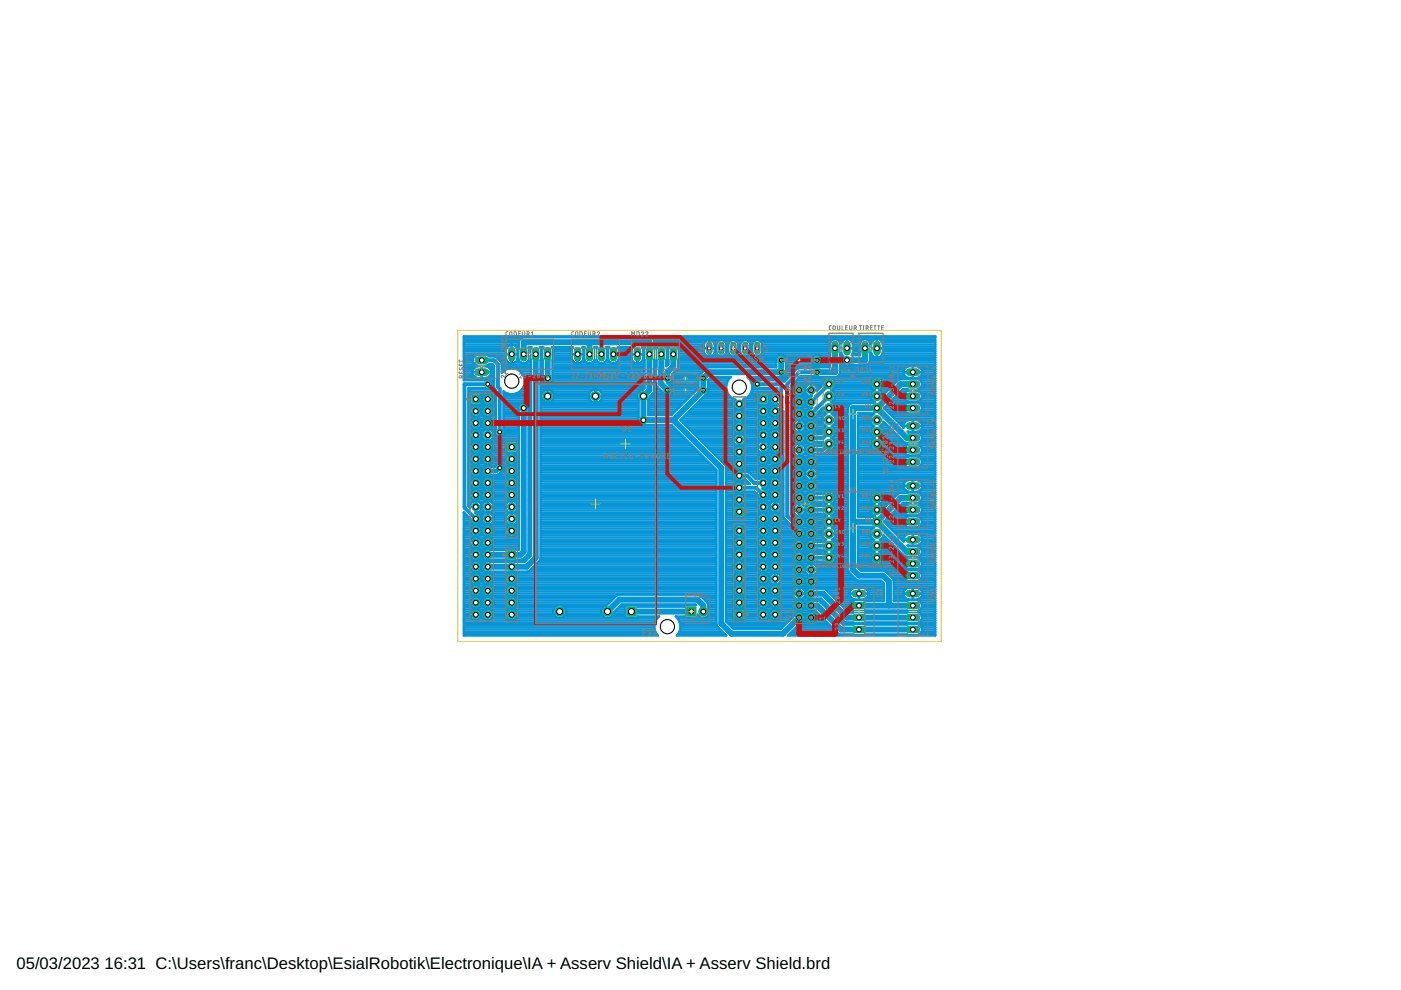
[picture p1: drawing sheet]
<svg xmlns="http://www.w3.org/2000/svg" width="297mm" height="210mm" viewBox="0 0 297 210" stroke-linecap="round" stroke-linejoin="round" font-family="sans-serif">
<defs><g id="words">
<g font-size="3.5">
<text x="3.5" y="205.4">05/03/2023</text>
<text x="22.2" y="205.4">16:31 C:\Users\franc\Desktop\EsialRobotik\Electronique\IA + Asserv Shield\IA + Asserv Shield.brd</text>
</g>
</g></defs>
<g fill="none" stroke="#0696d7" stroke-width=".51">
<path d="M98.3 72.1h11.8M98.3 77.8h2.5M98.3 79.7h2.1M98.3 79.2h1.9M98.3 78.7h1.8M98.3 78.3h2M98.3 77.3h2.4M98.3 76.8h2M98.3 76.4h1.9M98.3 75.9h2M98.3 75.4h2.4M98.3 75h8.9"/>
<path d="M98.3 74.5h8.9M98.3 74h9M98.3 73.5h9.2M98.3 73h11.7M98.3 72.6h11.7M98.3 71.6h12.3M100.1 78.9h4.1M100.6 77.9l.7-.3h1.7a1.26 1.26 0 0 1 1.2 1.3 1.26 1.26 0 0 1-1.2 1.3h-1.7a1.26 1.26 0 0 1-1.1-.9 1.26 1.26 0 0 1 .4-1.4zM100.7 77.3l.5 .2h1.9l.5-.2M102.2 77.6v2.6M102.2 78.7v.1M102.2 78.9h.1"/>
<path d="M102.2 79.7h.1M102.2 79.2h.1M102.2 78.3h.1M102.2 77.8h.1M103.5 77.8h1.3M103.6 77.3l.1-.1h.7l.4 .4v4.6l.3 .5M103.6 77.3h.9M103.6 75.4h3.6M103.9 79.7h.9M104 78.3h.8M104.1 79.2h.7M104.2 78.7h.6"/>
<path d="M105.4 75.9l1 1.2v1.9a2.79 2.79 0 0 1 4.1-.1 2.79 2.79 0 0 1-.3 4.1M105.4 75.9l-.6-.3h-1.1l-.6-.4h-1.9a1.18 1.18 0 0 0-1 .9 1.18 1.18 0 0 0 .5 1.2M105.4 75.9h1.8M105.8 76.4h1.5M106.3 76.8h1.4M106.4 77.8h6.1M106.4 78.7h.3M106.4 78.3h1M106.4 77.3h6.1M107.2 75.1h2.5M107.7 73.4a1.25 1.25 0 0 1 1.3-.2 1.25 1.25 0 0 1 .7 1.1v1.6a1.26 1.26 0 0 1-1.2 1.2 1.26 1.26 0 0 1-1.3-1.2v-1.6zM108.5 73.1v4"/>
<path d="M108.5 75.1h.1M108.5 76.8v.1M108.5 76.4h.1M108.5 75.9h.1M108.5 75.4h.1M108.5 75h.1M108.5 74.5h.1M108.5 74h.1M108.5 73.5h.1M109.3 76.8h1.1M109.5 73.5h.5M109.6 78.3h2.9"/>
<path d="M109.6 76.4h.4M109.7 74h.2M109.7 75.9h.2M109.7 75.4h.2M109.7 75h.2M109.7 74.5h.2M110.3 78.7h2.2M110.4 76.8l.4 .2 .9-.2M110.8 79.2h1.7M111 79.7h1.5M111.7 76.8h.8M112.1 76.4h.4"/>
<path d="M112.1 74h.4M112.2 75.9h.2M112.2 75.4h.2M112.2 75h.2M112.2 74.5h.2M112.5 76.4l-.1-.3v-2l.3-.5h-.6l.1 2.5-.5 .7M112.5 76.4v41.4l-1.3 1.3h-2.1l-.4-.1-.9 .1h-3.8a1.18 1.18 0 0 0-1.8 1.1 1.18 1.18 0 0 0 1.8 1h3.8l.4 .2 .9-.2h2.8l.3-.1 2.2-2.3 .2-.4v-42M114.6 76.4l.1-2.3-.2-.5h.7l-.2 .5 .1 2.3M114.6 77.8h.5M114.6 79.7h.5M114.6 79.2h.5M114.6 78.7h.5"/>
<path d="M114.6 78.3h.5M114.6 77.3h.5M114.6 76.8h.5M114.6 76.4h.5M114.7 74h.3M114.7 75.9h.3M114.7 75.4h.3M114.7 75h.3M114.7 74.5h.3M115.1 79.7a1.13 1.13 0 0 0 .4 1.5M115.1 76.4v3.3M117.2 76.4l.1-2.3-.3-.5h4.4l-.2 .7v1.6a1.26 1.26 0 0 0 1.3 1.2 1.26 1.26 0 0 0 1.2-1.2v-1.6l-.2-.7h.5l-.2 2.5 .5 .7"/>
<path d="M117.2 79.7a1.16 1.16 0 0 1-.3 1.4 1.16 1.16 0 0 1-1.4 .1M117.2 76.4v3.3M117.2 77.8h19.5M117.2 79.7h19.5M117.2 79.2h19.5M117.2 78.7h19.5M117.2 78.3h19.5M117.2 77.3h19.5M117.2 76.8h4.5M117.2 76.4h4.1M117.2 74h4M117.3 75.9h3.9"/>
<path d="M117.3 75.4h3.9M117.3 75h3.9M117.3 74.5h3.9M121.2 75.1h2.5M122.5 75.1h.1M122.5 75.1v2M122.5 75.4h.1M122.5 76.8v.1M122.5 76.4h.1M122.5 75.9h.1M123.2 76.8h1.2M123.6 76.4h.4"/>
<path d="M123.7 74h.2M123.7 75.9h.1M123.7 75.4h.1M123.7 75h.1M123.7 74.5h.1M124.3 76.8a1.19 1.19 0 0 0 1.9-.7l-.2-2.5h.6l-.2 .5v2l.5 .7M125.6 76.8h1.3M126 76.4h.5M126.1 74h.3M126.2 75.9h.2M126.2 75.4h.2M126.2 75h.2"/>
<path d="M126.2 74.5h.2M126.9 76.8l.4 .2 .9-.2M128.2 76.8h1.2M128.2 76.8l.5-.7v-2l-.3-.5h.8l-.3 .5v2l.5 .7M128.6 76.4h.4M128.7 74h.3M128.7 75.9h.2M128.7 75.4h.2M128.7 75h.2M128.7 74.5h.2M129.4 76.8l.4 .2 .9-.2M130.7 76.8h3.7"/>
<path d="M131.1 76.4h2.9M131.2 74h2.7M131.2 75.9h2.7M131.2 75.4h2.7M131.2 75h2.7M131.2 74.5h2.7M133.9 75.1h2.5M135.1 75.1h.1M135.1 75.1v2M135.1 75.9h.1M135.1 76.8l.1 .1M135.1 76.4h.1"/>
<path d="M135.1 75.4h.1M135.9 76.8h.8M136.3 76.4h.4M136.4 74h.2M136.4 75.9h.1M136.4 75.4h.1M136.4 75h.1M136.4 74.5h.1M136.7 76.4l-.2-.3 .2-2.5h-.5l.2 .7v1.6a1.26 1.26 0 0 1-1.2 1.2 1.26 1.26 0 0 1-1.3-1.2v-1.6l.2-.7h-3.1l.2 .5v2l-.5 .7M136.7 76.4v5.9l-.4 .3a1.33 1.33 0 0 0-1.1 .9 1.33 1.33 0 0 0 .2 1.3l-.1 4.5 .1 .4M138.1 71.6h60.2M138.6 72.1h11.3"/>
<path d="M138.7 76.4l.2-.3-.2-3.8-.1-.3-.7-.5h-27.1l-.6 .5-.2 .3-.1 3.8 .5 .7M138.7 76.4v6.5l-.4 .7M138.7 77.8h.5M138.7 79.7h.3M138.7 79.2h.3M138.7 78.7h.3M138.7 78.3h.3M138.7 77.3h.5M138.7 76.8h.5M138.7 76.4h.5M138.7 73.5h.7M138.7 73h10.5"/>
<path d="M138.7 72.6h10.7M138.8 74h.3M138.9 75.9h.2M138.9 75.4h.2M138.9 75h.2M138.9 74.5h.2M139.2 76.4l-.2 5.1 .2 .4 1.9 1.9h.8l.7-.6v-.9l-1.1-1.1h.4l.7-.6-.1-1.3 1.2-1.1 .1-.3v-1.5M139.2 76.4l-.1-.3v-2a1.19 1.19 0 0 1 1.1-.9 1.19 1.19 0 0 1 1.2 .9v2l-.1 .3M141 73.5h1M141.3 76.4v1.3l.4-.5v-.8M141.3 77.3h.3M141.3 76.8h.4"/>
<path d="M141.3 76.4h.4M141.4 74h.3M141.4 75.9h.2M141.4 75.4h.2M141.4 75h.2M141.4 74.5h.2M141.7 76.4l-.1-.3v-2a1.19 1.19 0 0 1 1.2-.9 1.19 1.19 0 0 1 1.1 .9v2l-.1 .3M142.5 79.7h5.6M142.7 79.2h5.9M143.1 78.7h6M143.6 73.5h5.6M143.6 78.3h5.9"/>
<path d="M143.8 77.8h20.8M143.8 77.3h20.8M143.8 76.8h20.8M143.8 76.4h20.7M143.9 74h5.3M143.9 75.9h20.7M143.9 75.4h5.8M143.9 75h5.4M143.9 74.5h5.3M149.2 73.8h2.4M149.3 74.9a1.17 1.17 0 0 0 1.1 .8 1.17 1.17 0 0 0 1.1-.8M149.4 72.6l-.2 .5 .1 1.8"/>
<path d="M149.9 72.1l-.5 .5M149.9 72.1h.9M150.4 73v.1M150.4 72v3.6M150.4 73.8v.1M150.4 75.4h.1M150.4 72.1h.1M150.4 75h.1M150.4 74.5h.1M150.4 74h.1M150.4 73.5h.1M150.4 72.6h.1"/>
<path d="M150.8 72.1h25.6M150.8 72.1l.6 .5M151.1 75.4h1.3M151.4 72.6l.2 .5-.1 1.8M151.4 72.6h.6M151.5 75h.5M151.6 74.5h.3M151.6 74h.3M151.6 73.5h.3M151.6 73h.3M152 72.6l-.1 .4v1.7a1.07 1.07 0 0 0 1 .9 1.07 1.07 0 0 0 1.1-.9v-1.7l-.2-.4M152.7 72.1l-.7 .5"/>
<path d="M153.1 72.1l.7 .5M153.5 75.4h1.4M153.8 72.6h.8M153.9 75h.6M154 74.5h.4M154 74h.4M154 73.5h.4M154 73h.4M154.6 72.6l-.2 .4v1.7a1.09 1.09 0 0 0 1.1 .9 1.09 1.09 0 0 0 1-.9v-1.7l-.1-.4M155.3 72.1l-.7 .5M155.7 72.1l.7 .5M156 75.4h1.5"/>
<path d="M156.4 72.6h.7M156.4 75h.6M156.5 74.5h.4M156.5 74h.4M156.5 73.5h.4M156.5 73h.4M157.1 72.6l-.2 .4v1.7a1.09 1.09 0 0 0 1.1 .9 1.09 1.09 0 0 0 1.1-.9v-1.7l-.2-.4M157.8 72.1l-.7 .5M158.2 72.1l.7 .5M158.6 75.4h1.4M158.9 72.6h.7M159 75h.6"/>
<path d="M159.1 74.5h.4M159.1 74h.4M159.1 73.5h.4M159.1 73h.4M159.6 72.6l-.1 .4v1.7a1.09 1.09 0 0 0 1 .9 1.09 1.09 0 0 0 1.1-.9v-1.7l-.2-.4M160.3 72.1l-.7 .5M160.8 72.1l.6 .5M161.1 75.4h4M161.4 72.6h14.6M161.5 75h14.4M161.6 74.5h14.3M161.6 74h14.3"/>
<path d="M161.6 73.5h14.3M161.6 73h14.3M164.6 76.8l-.1-.9 .7-.6h.9l.6 .6v.9M164.6 76.8v1.1h-14.4l-.4 .1-1.7 1.7v.9M166.2 75.4h6.5M166.3 79.7h1.2M166.7 76.8v2.6l-.6 .6-7.6-.1a2.76 2.76 0 0 1-1 4.9l.3 .2M166.7 77.8h9.3M166.7 78.3h2.2M166.7 77.3h6M166.7 76.8h5.5M166.7 75.9h5.5"/>
<path d="M166.7 79.2h1.3M166.7 78.7h1.7M166.7 76.4h5.5M172.8 77.8l-.2 .3h-3.3l-.3 .1-2.7 2.7-.5-.3h-4.6a1.03 1.03 0 0 0-1.4 .1 1.03 1.03 0 0 0 0 1.4 1.03 1.03 0 0 0 1.4 .2h3.6v1.2a1.18 1.18 0 0 0-1.6 1.2 1.18 1.18 0 0 0 1.7 1v.4a1.19 1.19 0 0 0-1.6 .5 1.19 1.19 0 0 0 .3 1.5 1.19 1.19 0 0 0 1.6-.2l.5-.3M173.8 77.3h2.2M173.8 75.4h2.2M174.3 76.8h1.7M174.3 75.9h1.7M174.3 76.4h1.7M176.4 72.1l-.5 .7 .1 5.1-2.3-.1M176.4 72.1l.4-.2 .9 .2M177.7 72.1l.5 .7v2l-.1 4.3-.5 .7-.4 .1-4.4 .1-.2-.3h-2.8l-2.1 2.1v27.2l.8 .8 .5-.3h.9l.7 .7"/>
<path d="M177.7 72.1h1.1M177.7 79.7h14.1M178 79.2h13.6M178.1 77.8h14.1M178.1 78.7h13.4M178.1 78.3h13.6M178.1 77.3h.8M178.1 76.8h.4M178.1 76.4h.3M178.1 75.9h.4M178.1 75.4h.5M178.1 72.6h.3"/>
<path d="M178.2 75h.2M178.2 74.5h.1M178.2 74h.1M178.2 73.5h.1M178.2 73h.1M178.3 73.8h2.5M179.6 73.8v.1M179.6 71.8v2M179.6 73.5h.1M179.6 73v.1M179.6 72.6h.1M179.6 72.1h.1"/>
<path d="M180.4 72.1h2.4M180.7 72.6h1.7M180.8 75h1.5M180.8 74.5h1.4M180.8 74h1.4M180.8 73.5h1.4M180.8 73h1.4M183.8 77.3h14.5M184 72.1a1.18 1.18 0 0 0-1.8 .7l.2 2.5h-1.8l.2-.6v-1.7a1.26 1.26 0 0 0-1.2-1.2 1.26 1.26 0 0 0-1.3 1.2l.1 1.9 .4 .7M184 72.1l.6 .7-.2 3.8-.1 .4-.7 .4h-3.5a1.15 1.15 0 0 1-1.5-.4 1.15 1.15 0 0 1 .2-1.5M184 72.1h1.1M184.3 76.8h14"/>
<path d="M184.4 76.4h13.9M184.4 75.9h13.9M184.4 75.4h.6M184.4 72.6h.4M184.5 75h.2M184.6 74.5h.1M184.6 74h.1M184.6 73.5h.1M184.6 73h.1M184.7 73.8h2.5M185.1 72.1a1.27 1.27 0 0 1 1.3-.2 1.27 1.27 0 0 1 .8 1.1v1.7a1.26 1.26 0 0 1-1.3 1.1 1.26 1.26 0 0 1-1.2-1.1v-1.9zM185.9 71.8v4"/>
<path d="M185.9 73.8v.1M185.9 72.1h.1M185.9 75.4h.1M185.9 75h.1M185.9 74.5h.1M185.9 74h.1M185.9 73.5h.1M185.9 73v.1M185.9 72.6h.1M186.7 72.1h11.6M186.9 75.4h11.4M187.1 72.6h11.2"/>
<path d="M187.1 75h11.2M187.2 74.5h11.1M187.2 74h11.1M187.2 73.5h11.1M187.2 73h11.1M191.5 78.9h4.1M191.8 78.1l.9-.5h1.7a1.26 1.26 0 0 1 1.2 1.3 1.26 1.26 0 0 1-1.2 1.3h-1.7a1.25 1.25 0 0 1-1.1-.8 1.25 1.25 0 0 1 .2-1.3zM193.5 77.6v2.6M193.5 78.9h.1M193.5 79.7h.1M193.5 79.2h.1M193.5 78.7l.1 .1"/>
<path d="M193.5 78.3h.1M193.5 77.8h.1M194.9 77.8h3.4M195.3 79.7h3M195.4 78.3h2.9M195.5 79.2h2.8M195.6 78.7h2.7M98.3 80.2h6.5M99.3 85.4h.4M99.3 91.6h.6M99.3 84h.4M99.3 92.1h.4"/>
<path d="M99.3 99.2h.6M99.3 82.5h5.6M99.3 83.5h3.8M99.3 93.5h3.9M99.3 95.4h.6M99.3 99.7h.4M99.3 98.7h1.2M99.3 98.3h.9M99.3 97.8h.5M99.3 97.3h.4M99.3 96.8h.5M99.3 96.4h.9"/>
<path d="M99.3 95.9h1.2M99.3 94.9h.4M99.3 94.4h.5M99.3 94h.7M99.3 93h.7M99.3 92.5h.4M99.3 91.1h1.2M99.3 90.7h.9M99.3 90.2h.5M99.3 89.7h.4M99.3 89.2h.5M99.3 88.8h.9"/>
<path d="M99.3 88.3h1.2M99.3 87.8h.6M99.3 87.3h.4M99.3 86.8h.5M99.3 86.4h.7M99.3 85.9h5.8M99.3 84.9h.4M99.3 84.5h.4M99.3 83h5.8M99.9 91.6a1.19 1.19 0 0 0 1 1.8 1.19 1.19 0 0 0 1-1.8M99.9 99.2a1.19 1.19 0 0 0 1 1.9 1.19 1.19 0 0 0 1-1.9M99.9 99.2a1.2 1.2 0 0 1 2 0"/>
<path d="M99.9 91.6a1.2 1.2 0 0 1 2 0M99.9 83.5l-.2 .2v1.9l.2 .2h1.9l.2-.2v-1.9l-.2-.2M101.2 98.7h1.9M101.2 91.1h1.6M101.3 95.9h1.7M101.3 88.3h1.7M101.6 96.4h1.1M101.6 88.8h1.1M101.6 98.3h1.1M101.6 90.7h1.1M101.7 94h.9M101.7 86.4h.9"/>
<path d="M101.7 93h.7M101.9 91.6h.4M101.9 99.2h.5M101.9 95.4h.5M101.9 87.8h.5M101.9 96.8h.5M101.9 89.2h.5M102 97.8h.3M102 90.2h.3M102 94.4h.3M102 86.8h.3M102 92.5h.2"/>
<path d="M102 85.4h.5M102 84h.4M102 92.1h.2M102 99.7h.3M102 97.3h.3M102 94.9h.3M102 89.7h.3M102 87.3h.3M102 84.9h.3M102 84.5h.3M102.2 92.2h2.5M102.3 91.6l-.1 .9"/>
<path d="M102.3 91.6a1.28 1.28 0 0 1 2-.2 1.28 1.28 0 0 1-.3 2 1.28 1.28 0 0 1-1.8-.9M102.8 98.9a1.15 1.15 0 0 1 1.5 .2h.6a1.02 1.02 0 0 1 1.1-.9 1.02 1.02 0 0 1 1 1 1.02 1.02 0 0 1-.9 1l-.6 .5h-1.2a1.18 1.18 0 0 1-1.8-.1 1.18 1.18 0 0 1 .3-1.7zM103.4 91v2.5M103.4 92.2v.1M103.4 93h.1M103.4 92.5v.1M103.4 92.1h.1M103.4 91.6h.1M103.4 91.1h.1M103.6 93.5h6.4M103.8 83.5h1.3M103.8 98.7h1.3"/>
<path d="M103.8 95.9h3.6M103.8 88.3h1.3M104 91.1h1.1M104.1 80.6h.7M104.1 96.4h3.7M104.1 88.8h1M104.1 98.3h1.5M104.1 90.7h1M104.2 82.1h.6M104.3 94h3M104.3 86.4h.8M104.3 85.4h.8"/>
<path d="M104.4 81.1h.4M104.4 84h.7M104.4 93h5.6M104.4 95.4h2.9M104.4 81.6h.4M104.4 87.8h.7M104.5 96.8h2.9M104.5 89.2h.6M104.5 97.8h2.9M104.5 90.2h.6M104.5 91.6h.4M104.5 94.4h2.8"/>
<path d="M104.5 86.8h.6M104.6 84.9h.5M104.6 97.3h2.7M104.6 94.9h2.7M104.6 89.7h.5M104.6 87.3h.5M104.6 84.5h.5M104.6 92.5h1M104.7 92.1h.4M105.1 82.7v.1M105.1 82.8v8.2a1.03 1.03 0 0 0 .2 1.4 1.03 1.03 0 0 0 1.3 0 1.03 1.03 0 0 0 .2-1.4v-8M106.3 98.3h1.4"/>
<path d="M106.3 92.5h3.7M106.8 85.4h3.9M106.8 84h5.7M106.8 83.5h1M106.8 90.7h3.2M106.8 90.2h3.2M106.8 89.7h3.2M106.8 89.2h3.2M106.8 88.8h3.2M106.8 88.3h3.2M106.8 87.8h3.2M106.8 87.3h3.2"/>
<path d="M106.8 86.8h3.1M106.8 86.4h3.1M106.8 85.9h3.2M106.8 84.9h5.7M106.8 84.5h5.7M106.8 83h.1M106.8 83a2.82 2.82 0 0 0 3.4 0M106.8 92.1h3.2M106.8 99.7h.5M106.8 98.7h1.3M106.8 91.1h3.2M107 91.6h3"/>
<path d="M107 99.2h.5M107.3 93.8l.2-.2h2l.2 .2v2l-.2 .2h-2l-.2-.2zM108.9 98.7h1.1M109.2 83.5h3.3M109.2 96.4h.8M109.3 98.3h.7M109.5 99.2h.5M109.6 95.9h.4M109.6 96.8h.4M109.6 97.8h.4M109.7 95.4h.3M109.7 99.7h.3"/>
<path d="M109.7 97.3h.3M109.7 94.9h.3M109.7 94.4h.3M109.7 94h.3M110 85.9a1.17 1.17 0 0 1 1.6-.4 1.17 1.17 0 0 1 .5 1.5v30.2a2.37 2.37 0 0 1-2.5 1.5l-.1 .1-5.5-.1a1.18 1.18 0 0 1-1.8-1.1 1.18 1.18 0 0 1 1.8-1h3.4l.1-.2 2.5 .1v-29.5l-.1-.7zM110.2 83h2.3M110.7 82.5h1.8M111 82.1h1.5M111.1 81.6h1.4M111.2 80.2h1.3M111.3 80.6h1.2M111.3 81.1h1.2"/>
<path d="M111.4 85.4h1.1M112 85.9h.5M112.1 91.6h.4M112.1 92.1h.4M112.1 99.2h.4M112.1 93.5h.4M112.1 95.4h.4M112.1 99.7h.4M112.1 98.7h.4M112.1 98.3h.4M112.1 97.8h.4M112.1 97.3h.4"/>
<path d="M112.1 96.8h.4M112.1 96.4h.4M112.1 95.9h.4M112.1 94.9h.4M112.1 94.4h.4M112.1 94h.4M112.1 93h.4M112.1 92.5h.4M112.1 91.1h.4M112.1 90.7h.4M112.1 90.2h.4M112.1 89.7h.4"/>
<path d="M112.1 89.2h.4M112.1 88.8h.4M112.1 88.3h.4M112.1 87.8h.4M112.1 87.3h.4M112.2 86.8h.3M112.2 86.4h.3M114.6 80.6h.5M114.6 85.4h11.4M114.6 91.6h29.2M114.6 84h.2M114.6 92.1h29.7"/>
<path d="M114.6 99.2h36.8M114.6 82.5h11.4M114.6 83.5h.3M114.6 93.5h31.2M114.6 95.4h33M114.6 81.6h22.1M114.6 99.7h37.3M114.6 98.7h36.4M114.6 98.3h35.9M114.6 97.8h35.4M114.6 97.3h34.9M114.6 96.8h34.5"/>
<path d="M114.6 96.4h34M114.6 95.9h33.5M114.6 94.9h32.6M114.6 94.4h32.1M114.6 94h31.6M114.6 93h30.7M114.6 92.5h30.2M114.6 91.1h28.8M114.6 90.7h28.3M114.6 90.2h21.5M114.6 89.7h20.8M114.6 89.2h20.7"/>
<path d="M114.6 88.8h20.7M114.6 88.3h20.8M114.6 87.8h20.8M114.6 87.3h20.8M114.6 86.8h20.8M114.6 86.4h20.8M114.6 85.9h20.8M114.6 84.9h.6M114.6 84.5h.3M114.6 83h.6M114.6 82.1h22.1M114.6 81.1h.8"/>
<path d="M114.6 80.2h.4M116.8 81.1h19.9M117.1 84.9h8.1M117.1 83h8.1M117.2 80.6h19.5M117.3 80.2h19.4M117.4 83.5h7.5M117.4 84.5h7.5M117.5 84h17.6M125.2 83a1.45 1.45 0 0 1 1.5-.4 1.45 1.45 0 0 1 1 1.3h-2.9zM126.2 85.4h.1M126.2 82.5v2.9a1.43 1.43 0 0 1-1.4-1.4"/>
<path d="M126.2 83.5h.1M126.2 84.9h.1M126.2 84.5h.1M126.2 83h.1M126.3 82.5v2.9a1.43 1.43 0 0 0 1.4-1.4M126.5 85.4h8.9M126.5 82.5h9.9M127.4 84.9h8M127.4 83h8.1M127.6 83.5h7.6M127.6 84.5h7.6M135.4 89.7a1.13 1.13 0 0 0 1.5 .4h5.4l9.6 9.6v32.7l.1 .4 2 1.9h-10.5l.6-.8"/>
<path d="M136.8 90.2h5.6M137.5 85.4h7.4M137.5 87.8h5.1M137.5 87.3h5.5M137.5 86.8h6M137.5 86.4h6.5M137.5 85.9h7M137.5 84.9h7.9M137.7 84.5h8.2M137.9 84h8.5M138.3 83.6h.1M138.4 83.5h2.4"/>
<path d="M138.7 83h1.7M138.7 80.6h.3M138.7 82.5h1.2M138.7 81.6h.4M138.7 82.1h.7M138.7 81.1h.3M138.7 80.2h.3M141.9 81.6h6.2M141.9 81.6h.1M142 81.1h6.1M142.2 83.5h4.7M142.4 82.1h5.7"/>
<path d="M142.5 80.6h5.6M142.6 82.5h5.2M142.6 83h4.7M142.6 80.2h5.5M144.4 89.2h11.7M144.6 88.8h11.1M144.9 89.7h11.2M145 88.3h10.5M145.4 90.2h10.3M145.5 87.8h10.1M145.8 90.7h9.7M146 87.3h9.9"/>
<path d="M146.3 91.1h9.3M146.5 86.8h9.9M146.8 91.6h9.1M146.9 86.4h8.8M147.3 92.1h8.9M147.4 85.9h8.1M147.7 92.5h7.9M147.9 85.4h7.6M148.1 80.6v1.7l-5.8 5.7h-4.8v-3.2l.3-.7 .5-.5M148.2 93h7.2M148.4 84.9h7.3M148.7 93.5h6.7"/>
<path d="M148.8 84.5h6.5M149.2 94h6.4M149.3 84h5.4M149.5 83.8h.1M149.6 94.4h6.6M149.8 83.5h4.5M150.1 94.9h5.8M150.2 82.3h.1M150.2 81.6h3.8M150.2 82.1h3.8M150.2 81.1h3.9M150.2 80.6v2.6l-5.9 5.9 9.5 9.5 .2 .4v32.8l1.5 1.5h10.1l3.4-3.5h.9l.7 .7v.9l-3.5 3.3h31.2v-63.4h-100v9.3h4.5a1.03 1.03 0 0 1 1.4 .1 1.03 1.03 0 0 1 0 1.4 1.03 1.03 0 0 1-1.4 .2h-3.5v25"/>
<path d="M150.2 82.5h3.8M150.2 83h3.9M150.6 80.2h4.1M150.6 95.4h5M151.1 95.9h4.4M151.6 96.4h4.1M152 96.8h4.1M152.5 97.3h3.6M153 97.8h2.7M153.5 98.3h2M153.9 98.7h1.7M154 99.2h1.9"/>
<path d="M154 99.7h2.5M154.4 80.6h-4.2l.6-.7h4.2a2.77 2.77 0 0 0 .9 4.9l-.2 .2M155.4 93.3h2.7M155.5 85.4v.5M155.5 85.9l.2 .4M155.6 94a1.33 1.33 0 0 0 2.3 0M155.7 85l-.2 .4M155.7 86.3a1.23 1.23 0 0 0 2.1 0M156.1 89.2a1.24 1.24 0 0 1-.3-1.8 1.24 1.24 0 0 1 1.9 0 1.24 1.24 0 0 1-.3 1.8M156.1 96.8a1.24 1.24 0 0 1-.3-1.8 1.24 1.24 0 0 1 1.9 0 1.24 1.24 0 0 1-.3 1.8M156.1 96.8l.4 .2 .9-.2M156.1 89.2l.4 .2 .9-.2"/>
<path d="M156.2 92.1h1M156.2 92.1a1.3 1.3 0 0 0-.6 1.9M156.7 92.1h.1M156.7 91.9v2.7M156.7 93.5h.1M156.7 94.4h.1M156.7 94h.1M156.7 93h.1M156.7 92.5h.1M157 99.7h3.6M157 86.8h3.7M157.2 92.1a1.34 1.34 0 0 1 .7 1.9"/>
<path d="M157.3 92.1h3.3M157.3 94.4h3.3M157.4 97.3h3.2M157.4 89.7h3.2M157.4 96.8h3.3M157.4 89.2h3.3M157.6 91.6h3.2M157.6 99.2h3.2M157.6 94.9h2.9M157.6 87.3h3M157.7 86.4h3.3M157.7 84.9h2.9"/>
<path d="M157.8 85l.1 .4M157.8 97.8h2.9M157.8 96.4h3.3M157.8 90.2h2.9M157.8 88.8h3.3M157.8 94h3M157.8 92.5h2.9M157.9 95.4h2.8M157.9 98.7h3.6M157.9 91.1h3.6M157.9 87.8h2.9M157.9 85.9l-.1 .4"/>
<path d="M157.9 85.4v.5M157.9 85.4h2.7M157.9 98.3h3.2M157.9 95.9h3.3M157.9 90.7h3.2M157.9 88.3h3.5M157.9 85.9h7M158 93.5h8.1M158 93h2.9M158.2 84.5h2.4M158.7 80.2h8.3M158.8 84h1.8"/>
<path d="M159.1 80.6h.8M159.1 83.5h1.7M159.3 83h5.5M159.3 81.1h.3M159.5 82.5h5.3M159.5 81.6h.1M159.5 82.1h.2M160.5 94.8h2.6M160.8 99.2a1.2 1.2 0 0 1 2 0M160.8 91.6a1.19 1.19 0 0 0 1 1.8 1.19 1.19 0 0 0 1-1.8M160.8 99.2a1.19 1.19 0 0 0 1 1.9 1.19 1.19 0 0 0 1-1.9M160.8 91.6a1.2 1.2 0 0 1 2 0"/>
<path d="M161.7 93.5a1.28 1.28 0 0 0-1.1 1.7 1.28 1.28 0 0 0 1.8 .7 1.28 1.28 0 0 0 .4-1.9M161.8 94.8h.1M161.8 93.5v2.6M161.8 95.9h.1M161.8 95.4h.1M161.8 94.9v.1M161.8 94.4v.1M161.8 94h.1M161.9 93.5l.9 .5M162.2 98.7h1.8M162.2 91.1h1.8M162.2 88.3h1.7"/>
<path d="M162.5 95.9h1.4M162.5 96.4h1.2M162.5 88.8h1.2M162.5 98.3h1.1M162.5 90.7h1.1M162.7 86.4h.8M162.7 93h.8M162.8 83.5l.2 .2v1.9l-.2 .2h-1.9l-.3-.2v-1.9l.3-.2h3.1M162.8 94h.7M162.8 91.6h.6M162.8 99.2h.6M162.8 87.8h.5"/>
<path d="M162.9 96.8h.4M162.9 89.2h.4M162.9 97.8h.4M162.9 90.2h.4M162.9 95.4h.4M162.9 86.8h.3M163 92.5h.2M163 85.4h.5M163 84h.4M163 92.1h.2M163 99.7h.2M163 97.3h.2"/>
<path d="M163 89.7h.2M163 87.3h.2M163 84.9h.2M163 84.5h.2M163 94.4h.2M163.1 94.9h.1M163.4 91.6a1.2 1.2 0 0 1 2 0M163.4 91.6a1.19 1.19 0 0 0 1 1.8 1.19 1.19 0 0 0 1-1.8M163.4 99.2a1.19 1.19 0 0 0 1 1.9 1.19 1.19 0 0 0 1-1.9M163.4 99.2a1.2 1.2 0 0 1 2 0M164.7 83.5h.1M164.7 98.7h1.4"/>
<path d="M164.7 91.1h1.4M164.8 95.9h1.3M164.8 88.3h1.3M165 96.4h1.1M165 88.8h1.1M165.1 98.3h1M165.1 90.7h1M165.2 94h.9M165.2 93h.9M165.4 91.6h.7M165.4 99.2h.7M165.4 95.4h.7"/>
<path d="M165.4 96.8h.7M165.4 89.2h.7M165.4 97.8h.7M165.4 90.2h.7M165.5 94.4h.6M165.5 92.5h.6M165.5 87.8h.6M165.5 92.1h.6M165.5 99.7h.6M165.5 97.3h.6M165.5 94.9h.6M165.5 89.7h.6"/>
<path d="M165.7 87.6v.1M165.7 87.6l.4-.4v22.3l1.4 1.6M165.8 80.6h.7M166 87.3h.1M167.7 85.4h.6M167.7 91.6h6.7M167.7 84h4.4l-.6 .1-.7 .7v.9l.7 .7h.7l-.2 .2h-.5l-.7 .7M167.7 92.1h.9M167.7 99.2h12.1M167.7 82.5h.6M167.7 83.5h.9M167.7 93.5h.7"/>
<path d="M167.7 95.4h3.1M167.7 99.7h.9M167.7 98.7h.9M167.7 98.3h.6M167.7 97.8h.6M167.7 97.3h.7M167.7 96.8h1.2M167.7 96.4h.9M167.7 95.9h.5M167.7 94.9h.5M167.7 94.4h.9M167.7 94h1.2"/>
<path d="M167.7 93h.6M167.7 92.5h.6M167.7 91.1h.7M167.7 90.7h.5M167.7 90.2h.5M167.7 89.7h.6M167.7 89.2h1M167.7 88.8h1M167.7 88.3h.6M167.7 87.8h.6M167.7 87.3h.6M167.7 86.8h1"/>
<path d="M167.7 86.4h1.2M167.7 85.9h.7M167.7 84.9h.6M167.7 84.5h.9M167.7 83h.6M167.7 82.1h.7M167.9 81.6h1M168.2 90.3h2.5M168.3 87.3v1M168.3 87.3l.7-.7h.9l.7 .7M168.3 88.3l.7 .7h.9l.7-.7M168.4 81.1h6.1"/>
<path d="M168.8 80.6h5.9M168.9 91.6l-.7-.8v-1l.7-.7h1l.8 .7v1l-.8 .8M169.3 80.2h6M169.4 89.1v2.5M169.4 94.1v2.6M169.4 90.3h.1M169.4 90.2h.1M169.4 95.4h.1M169.4 96.4h.1M169.4 95.9h.1M169.4 94.9l.1 .1M169.4 94.4l.1 .1"/>
<path d="M169.4 91.1h.1M169.4 90.7h.1M169.4 89.7h.1M169.4 89.2h.1M170 81.6h1.3M170 96.8h1.4M170 94h1.4M170 86.4h1.4M170.1 89.2h1.3M170.1 88.8h1.2M170.1 86.8h1.2M170.3 96.4h1"/>
<path d="M170.3 94.4h1M170.3 92.1h.8M170.3 83.5h.7M170.3 99.7h.7M170.3 98.7h.8M170.3 84.5h.8M170.4 91.1h.7M170.5 93.5h.5M170.5 97.3h.4M170.5 85.9h.5M170.5 82.1h.3M170.6 89.7h.3"/>
<path d="M170.6 87.3v1M170.6 85.4h.2M170.6 82.5h.1M170.6 98.3h.2M170.6 97.8h.2M170.6 93h.2M170.6 92.5h.2M170.6 88.3h.2M170.6 87.8h.2M170.6 87.3h.2M170.6 84.9h.2M170.6 83h.1"/>
<path d="M170.7 82.7h2.5M170.7 95.9h.1M170.7 94.9h.1M170.7 90.7h.1M170.7 90.2h.1M170.8 87.3v1M170.8 94.9v1M170.8 88.3l.7 .7h.9l.7-.7M171.4 99.2l-.7 .7v1.1l.7 .7h1.1l.7-.7v-1.1l-.7-.7M172 82.1h.1M172 81.4v2.6M172 99.2v2.5"/>
<path d="M172 82.7h.1M172 99.7h.1M172 99.2h.1M172 83.5h.1M172 83v.1M172 82.5v.1M172 81.6h.1M172.5 96.8h7.3M172.5 94h1.9M172.5 89.2h1.8M172.7 81.6h1.7M172.7 96.4h7.1"/>
<path d="M172.7 94.4h1.6M172.7 88.8h1.7M172.8 98.7h7M172.8 91.1h1.7M173 99.7h6.8M173 97.3h6.8M173 89.7h1.5M173.1 82.1h.9M173.1 87.8v.5M173.1 98.3h6.7M173.1 97.8h6.7M173.1 90.7h1.7"/>
<path d="M173.1 90.2h1.7M173.1 88.3h1.5M173.1 87.8h2M173.2 82.5h.3M173.6 87.3h1.1M174.1 86.8h.4M174.3 89.1h2.9M174.4 88.7v.9l.4 .6M174.4 81.2a1.36 1.36 0 0 1 2.3-.8 1.36 1.36 0 0 1-.5 2.3 1.34 1.34 0 0 1 1 1.3 1.34 1.34 0 0 1-1 1.3 1.33 1.33 0 0 1 .9 1.2 1.33 1.33 0 0 1-.7 1.2l.5 .4 .3 .6M174.4 81.2v.4l-1.2 1.2v-.6l-.7-.8h-1.1l-.7 .8v1l.7 .8M174.6 87.3l-.2-.8-1.3 1.3M174.6 87.3l.6 .4-.5 .4-.3 .6"/>
<path d="M174.8 90.2l.4 .2a1.28 1.28 0 0 0-.8 1.4l-.2 .3h-1.4l-.4-.4h-.9l-.7 .7v.9l.7 .7h.9l.4-.3h1.7l-.1 .6-.2 .3h-1.4l-.4-.4h-.9l-.7 .7M175.2 95.9h4.6M175.8 89.1h.1M176.2 95.4h3.6M176.2 80.2h9.3M176.5 87.8h3.3M176.6 85.4h8.5M176.6 82.5h8.5M176.6 93h3.2M176.7 90.2h3.1M176.7 90.2l-.3 .2a1.33 1.33 0 0 1 .7 1.3 1.33 1.33 0 0 1-.9 1.2 1.36 1.36 0 0 1 .9 1.6 1.36 1.36 0 0 1-1.5 1l-.9 .7h-1.9l-.4 .4h-.9l-.7-.7M176.7 92.5h3.1"/>
<path d="M176.7 90.7h3.1M176.7 84.9h8.3M176.7 83h8.3M176.9 80.6h7.9M176.9 94.9h2.9M176.9 87.3h2.9M177 93.5h2.8M177 85.9h3M177 82.1h7.7M177 88.3h2.8M177 92.1h2.8M177 83.5h7.7"/>
<path d="M177 91.1h2.8M177 84.5h7.7M177.1 89.7h2.7M177.1 94.4h2.7M177.1 86.8h2.7M177.1 81.1h7.5M177.1 91.6h2.7M177.1 84h7.5M177.1 81.6h7.5M177.1 94h2.7M177.1 86.4h2.7M177.2 88.7l-.1 .9-.4 .6"/>
<path d="M177.2 88.8h2.6M177.2 89.2h2.6M180 85.9l-.2 .4v34.7a6 6 0 0 0 2.1 2.1h4.9l.6 .7v3.6l-6.3-.2-.7 .5M181.9 91.6h2.7M181.9 92.1h2.8M181.9 99.2h16.4M181.9 93.5h2.8M181.9 95.4h3.6M181.9 99.7h16.4M181.9 98.7h10.1M181.9 98.3h9.8M181.9 97.8h9.7"/>
<path d="M181.9 97.3h9.9M181.9 96.8h10.5M181.9 96.4h10.2M181.9 95.9h9.8M181.9 94.9h2.9M181.9 94.4h2.7M181.9 94h2.7M181.9 93h3.2M181.9 92.5h3.1M181.9 91.1h2.8M181.9 90.7h3.1M181.9 90.2h3.1"/>
<path d="M181.9 89.7h2.7M181.9 89.2h2.6M181.9 88.8h2.6M181.9 88.3h2.8M181.9 87.8h3.3M184.5 89.1h1.4M184.5 88.7l.3-.6 .6-.4-.3-.1h-3.2v22h3.2l.4-.2a1.34 1.34 0 0 1-.9-1.3 1.34 1.34 0 0 1 .9-1.3M184.5 88.7l.1 .9 .4 .6M184.6 81.2a1.29 1.29 0 0 0 .9 1.5 1.34 1.34 0 0 0-.9 1.3 1.34 1.34 0 0 0 .9 1.3l-.3 .1M184.6 81.2a1.37 1.37 0 0 1 1.3-1.1 1.37 1.37 0 0 1 1.4 1.1M185 90.2l.4 .2a1.33 1.33 0 0 0-.8 1.3 1.33 1.33 0 0 0 .9 1.2 1.36 1.36 0 0 0-.7 2.1 1.36 1.36 0 0 0 2.2 0 1.36 1.36 0 0 0-.6-2.1 1.33 1.33 0 0 0 .9-1.2 1.33 1.33 0 0 0-.8-1.3l.5-.4 .3-.6 4.4 4.3 .9 .3h1.9a1.17 1.17 0 0 0 1-1.1 1.17 1.17 0 0 0-1-1.2h-1.9l-.1-.1M185.2 85.4l-4.5 .1-.7 .4"/>
<path d="M186.4 95.4h5.2M186.4 80.2h11.9M186.7 82.5h1.7M186.7 93h4.3M186.9 90.2h1.2M186.9 92.5h3.6M186.9 90.7h1.7M186.9 83h1.1M187 80.6h3.3M187 94.9h4.7M187.1 93.5h4.4M187.1 82.1h1.8"/>
<path d="M187.2 92.1h2.8M187.2 83.5h.3M187.2 91.1h1.9M187.2 89.7h.4M187.3 94.4h4.8M187.3 81.1h2.6M187.3 81.2a1.34 1.34 0 0 1-.9 1.5l.7 .5 .2 .5 3.1-3.1 2.2-.3h1.9a1.19 1.19 0 0 1 1 1.1 1.19 1.19 0 0 1-1 1.2l-3-.1-4.1 4 4.2 4.1M187.3 91.6h2.2M187.3 81.6h2.1M187.3 94h5.1M187.6 86.4h4M187.7 86.8h4"/>
<path d="M188 85.9h3.8M188.2 87.3h3.8M188.5 85.4h3.9M188.7 87.8h9.6M189 84.9h3.1M189.1 88.3h9.2M189.5 84.5h2.2M189.6 88.8h8.7M189.9 84h1.7M190.1 89.2h2.1M190.4 83.5h1.3M190.6 89.7h1.1"/>
<path d="M190.9 83h1.2M191.1 90.2h.4M191.4 82.5h1M191.5 90.3h4.1M191.5 90.7h.1M191.7 89.7l-.1 .9M191.7 89.7l.4-.4 .6-.2h1.9l.8 .6M191.8 94.7l.8-.4h1.9a1.17 1.17 0 0 1 1 1.1 1.17 1.17 0 0 1-1 1.2h-1.9a1.19 1.19 0 0 1-.8-1.9zM191.8 97.3l.8-.5h1.9a1.19 1.19 0 0 1 1 1.1 1.19 1.19 0 0 1-1 1.2h-1.9a1.19 1.19 0 0 1-.8-1.8zM192.1 85.5l.5-.1h1.9a1.17 1.17 0 0 1 1 1.1 1.17 1.17 0 0 1-1 1.2h-1.9a1.19 1.19 0 0 1-1-.9 1.19 1.19 0 0 1 .5-1.3zM192.1 83l.5-.2h1.9a1.17 1.17 0 0 1 1 1.2 1.17 1.17 0 0 1-1 1.1h-1.9a1.18 1.18 0 0 1-1-.9 1.18 1.18 0 0 1 .5-1.2zM192.5 91.6h5.8"/>
<path d="M192.5 91.6h.2M193.5 89.1v2.5M193.5 90.3h.1M193.5 89.7h.1M193.5 91.1h.1M193.5 90.7h.1M193.5 90.2h.1M193.5 89.2h.1M194.6 85.4h3.7M194.6 82.5h3.7M194.6 96.8h3.7M194.6 94h3.7"/>
<path d="M194.9 89.2h3.4M195 96.4h3.3M195 94.4h3.3M195 84.9h3.3M195 83h3.3M195.2 80.6h3.1M195.2 92.1h3.1M195.2 98.7h3.1M195.2 87.3h3.1M195.3 91.1h3M195.3 93.5h3M195.3 97.3h3"/>
<path d="M195.3 85.9h3M195.3 82.1h3M195.4 83.5h2.9M195.4 95.9h2.9M195.4 94.9h2.9M195.4 84.5h2.9M195.4 89.7l.1 .9M195.4 89.7h2.9M195.4 98.3h2.9M195.4 92.5h2.9M195.4 86.8h2.9M195.4 81.1h2.9"/>
<path d="M195.5 84h2.8M195.5 95.4h2.8M195.5 81.6h2.8M195.5 97.8h2.8M195.5 93h2.8M195.5 86.4h2.8M195.5 90.6l-.4 .7-.7 .3M195.5 90.7h2.8M195.6 90.2h2.7M98.3 114.4h1.6M98.3 114.9h1.4M98.3 119.7h1.5"/>
<path d="M98.3 119.2h1.9M98.3 118.7h2.2M98.3 118.3h1.6M98.3 117.8h1.4M98.3 117.3h1.5M98.3 116.8h1.7M98.3 116.4h11.7M98.3 115.9h1.7M98.3 115.4h1.4M98.3 114h2.2M98.3 113.5h1.9M98.3 113h1.5"/>
<path d="M98.3 112.5h1.4M98.3 112.1h1.5M98.3 111.6h1.9M98.3 111.1h2.2M98.3 110.6h1.6M98.3 110.2h1.4M98.3 109.7h1.1M98.3 109.2h.6M98.3 108.7h.1M99.3 106.4h1M99.3 107.3h.3M99.3 102.1h.5"/>
<path d="M99.3 100.6h.7M99.3 106.8h.5M99.3 103h.6M99.3 105.9h.9M99.3 105.4h.5M99.3 104.9h.4M99.3 104.5h.5M99.3 104h.9M99.3 103.5h1.2M99.3 102.6h.4M99.3 101.6h.7M99.3 101.1h10.7"/>
<path d="M99.3 100.2h.4M99.6 107.5h5.1M99.9 103.1a1.2 1.2 0 0 1 1-1.9 1.2 1.2 0 0 1 1 1.9M99.9 114.4a1.2 1.2 0 0 0 1 1.9 1.2 1.2 0 0 0 1-1.9M99.9 103.1a1.2 1.2 0 0 0 2 0M99.9 114.4a1.2 1.2 0 0 1 2 0M100.9 107.5h.1M100.9 106.2v2.6M100.9 108.7v.1M100.9 108.2v.1M100.9 107.8h.1M100.9 107.3h.1"/>
<path d="M100.9 106.8h.1M100.9 106.4h.1M101.1 108.7h2.1M101.2 114h1.9M101.3 118.7h1.7M101.3 111.1h1.5M101.3 103.5h1.7M101.5 106.4h1.3M101.6 119.2h1.1M101.6 111.6h1.1M101.6 104h1.1M101.6 113.5h1.1"/>
<path d="M101.6 105.9h1.1M101.7 116.8h.9M101.7 109.2h.7M101.7 101.6h.9M101.7 100.6h.8M101.7 115.9h.8M101.9 114.4h.5M101.9 108.2h.5M101.9 103h.5M101.9 118.3h.5M101.9 110.6h.4M101.9 119.7h.5"/>
<path d="M101.9 112.1h.5M101.9 104.5h.5M102 106.8a1.27 1.27 0 0 0-1.5-.5 1.27 1.27 0 0 0-.9 1.3l-.3-.3M102 106.8l.2 .6 .1-.6M102 113h.3M102 105.4h.3M102 106.8h.3M102 102.1h.3M102 117.3h.3M102 109.7h.2M102 115.4h.3M102 100.2h.3"/>
<path d="M102 114.9h.3M102 117.8h.3M102 112.5h.3M102 110.2h.2M102 104.9h.3M102 102.6h.3M102.1 107.8h.1M102.1 107.3h.1M102.2 110h2.5M102.2 107.8v-.2a1.31 1.31 0 0 1-1.4 1.2 1.2 1.2 0 0 1 1.3 1 1.2 1.2 0 0 1-1.1 1.3 1.2 1.2 0 0 1-1.3-1.1l-1.4-1.4v26.1h41.2l-.6-.8M102.2 107.8l.2 .5 .9 .5a1.27 1.27 0 0 0-1.1 1.6 1.27 1.27 0 0 0 1.9 .7M102.3 106.8a1.29 1.29 0 0 1 2.2 0"/>
<path d="M102.4 103.1a1.2 1.2 0 0 1 1-1.9 1.2 1.2 0 0 1 1 1.9M102.4 114.4a1.2 1.2 0 0 0 1 1.9 1.2 1.2 0 0 0 1-1.9M102.4 103.1a1.2 1.2 0 0 0 2 0M102.4 114.4a1.2 1.2 0 0 1 2 0M103.4 110h.1M103.4 107.5h.1M103.4 106.2v5.1M103.4 109.2h.1M103.4 111.1h.1M103.4 110.6v.1M103.4 110.2h.1M103.4 109.7h.1"/>
<path d="M103.4 108.7v.1M103.4 108.2v.1M103.4 107.8h.1M103.4 107.3h.1M103.4 106.8h.1M103.4 106.4h.1M103.6 108.7h4.5M103.8 114h6.2M103.8 118.7h3.6M103.8 103.5h4.2M104 106.4h3.8M104.1 111.1h3.7"/>
<path d="M104.1 111.6h3.7M104.1 104h3.7M104.1 113.5h3.6M104.1 105.9h3.6M104.3 101.6h3.3M104.3 115.9h5.7M104.4 109.2a1.29 1.29 0 0 1-.3 1.9M104.4 109.2h3.1M104.4 114.4h5.6M104.4 108.2h3M104.4 103h3M104.5 112.1h2.9"/>
<path d="M104.5 104.5h2.9M104.5 106.8a1.27 1.27 0 0 1-1 2l.9 .4M104.5 113h2.9M104.5 105.4h2.9M104.5 106.8h2.9M104.5 110.6h2.8M104.5 102.1h2.8M104.6 115.4h5.4M104.6 114.9h5.4M104.6 112.5h2.7M104.6 104.9h2.7M104.6 102.6h2.7"/>
<path d="M104.6 109.7h2.6M104.6 107.8h2.6M104.7 107.3h2.5M104.7 110.2h2.5M105.6 100.6h2M106.3 100.2h1M107.2 107.5h2.6M107.2 110h2.6M107.2 107.8l.4 .7 .6 .3a1.31 1.31 0 0 0-.8 2 1.31 1.31 0 0 0 2.2 0 1.31 1.31 0 0 0-.8-2l.7-.5 .3-.5M107.8 106.4a1.3 1.3 0 0 0-.6 1.4M108.4 106.2l-.6 .2M108.5 106.2v5.1"/>
<path d="M108.5 106.4h.1M108.5 107.3h.1M108.5 106.8h.1M108.5 111.1h.1M108.5 110.6h.1M108.5 110.2h.1M108.5 109.7h.1M108.5 109.2h.1M108.5 108.7h.1M108.5 108.2h.1M108.5 107.8h.1M108.6 106.2a1.29 1.29 0 0 1 1.2 1.6"/>
<path d="M108.9 108.7h1.1M109 103.5h1M109.2 106.4h.8M109.2 111.1h.8M109.2 111.6h.8M109.2 104h.8M109.3 113.5h.7M109.3 105.9h.7M109.4 101.6h.6M109.4 100.6h.6M109.5 103h.5M109.5 109.2h.5"/>
<path d="M109.6 108.2h.4M109.6 118.7h2M109.6 112.1h.4M109.6 104.5h.4M109.6 113h.4M109.6 105.4h.4M109.6 106.8h.4M109.6 110.6h.4M109.7 102.1h.3M109.7 100.2h.3M109.7 112.5h.3M109.7 104.9h.3"/>
<path d="M109.7 102.6h.3M109.8 109.7h.2M109.8 107.8h.2M109.8 107.3h.2M109.8 110.2h.2M111.2 118.3h.9M111.7 117.8h.8M112 117.3h.5M112.1 114.4h.4M112.1 114.9h.4M112.1 106.4h.4M112.1 107.3h.4"/>
<path d="M112.1 102.1h.4M112.1 100.6h.4M112.1 106.8h.4M112.1 103h.4M112.1 116.8h.4M112.1 116.4h.4M112.1 115.9h.4M112.1 115.4h.4M112.1 114h.4M112.1 113.5h.4M112.1 113h.4M112.1 112.5h.4"/>
<path d="M112.1 112.1h.4M112.1 111.6h.4M112.1 111.1h.4M112.1 110.6h.4M112.1 110.2h.4M112.1 109.7h.4M112.1 109.2h.4M112.1 108.7h.4M112.1 108.2h.4M112.1 107.8h.4M112.1 105.9h.4M112.1 105.4h.4"/>
<path d="M112.1 104.9h.4M112.1 104.5h.4M112.1 104h.4M112.1 103.5h.4M112.1 102.6h.4M112.1 101.6h.4M112.1 101.1h.4M112.1 100.2h.4M113.6 119.7h38.3M114.1 119.2h37.8M114.5 118.7h37.4M114.6 114.4h37.3"/>
<path d="M114.6 114.9h37.3M114.6 106.4h37.3M114.6 107.3h37.3M114.6 102.1h37.3M114.6 100.6h37.3M114.6 106.8h37.3M114.6 103h37.3M114.6 118.3h37.3M114.6 117.8h37.3M114.6 117.3h37.3M114.6 116.8h37.3M114.6 116.4h37.3"/>
<path d="M114.6 115.9h37.3M114.6 115.4h37.3M114.6 114h37.3M114.6 113.5h37.3M114.6 113h37.3M114.6 112.5h37.3M114.6 112.1h37.3M114.6 111.6h37.3M114.6 111.1h37.3M114.6 110.6h37.3M114.6 110.2h37.3M114.6 109.7h37.3"/>
<path d="M114.6 109.2h37.3M114.6 108.7h37.3M114.6 108.2h37.3M114.6 107.8h37.3M114.6 105.9h37.3M114.6 105.4h37.3M114.6 104.9h37.3M114.6 104.5h37.3M114.6 104h37.3M114.6 103.5h37.3M114.6 102.6h37.3M114.6 101.6h37.3"/>
<path d="M114.6 101.1h37.3M114.6 100.2h37.3M154 102.1h3l.6-.4h.5l.9 .9h-1.4a1.21 1.21 0 0 0-1.7-.1 1.21 1.21 0 0 0 0 1.8 1.21 1.21 0 0 0 1.7-.1h2.4l.6 .7M154 114.4h1.7M154 114.9h1.5M154 106.4h1.6M154 107.3h6.6M154 100.6h1.5M154 106.8h1.9M154 103h1.6M154 119.7h1.6M154 119.2h2"/>
<path d="M154 118.7h2.2M154 118.3h1.7M154 117.8h1.5M154 117.3h1.6M154 116.8h1.8M154 116.4h14.4M154 115.9h1.8M154 115.4h1.6M154 114h2.3M154 113.5h2M154 113h1.6M154 112.5h1.5"/>
<path d="M154 112.1h1.6M154 111.6h2M154 111.1h7.4M154 110.6h6.8M154 110.2h6.6M154 109.7h1.7M154 109.2h1.5M154 108.7h1.5M154 108.2h1.5M154 107.8h1.5M154 105.9h1.5M154 105.4h1.7"/>
<path d="M154 104.9h2.1M154 104.5h2.1M154 104h1.7M154 103.5h1.5M154 102.6h1.9M154 101.6h1.7M154 101.1h1.5M154 100.2h1.7M155.5 100.6v.5M155.5 101.1l.2 .5 .8 .5M155.7 100.2a1.2 1.2 0 0 1 1.9-.1l1.3 .1 1.4 1.4h.7a1.19 1.19 0 0 1 1.6-.1 1.19 1.19 0 0 1 .2 1.6M155.7 100.2l-.2 .4"/>
<path d="M155.8 107.3l-.3 .2v2l.3 .2h1.9l.2-.2v-2l-.2-.2M157 102.1h1.5M157.2 114h4.3M157.2 118.7h4.2M157.4 104.9h3.2M157.4 104.5h2.8M157.5 119.2h3.6M157.5 111.6h3.6M157.5 113.5h3.6M157.6 106.8h3.2M157.6 102.6h1.3M157.6 116.8h3.4"/>
<path d="M157.7 115.9h3.2M157.7 109.7h3M157.8 114.4h3M157.8 118.3h3M157.8 105.4h2.9M157.8 119.7h2.9M157.8 112.1h2.9M157.9 113h2.8M157.9 106.4h3.6M157.9 117.3h2.8M157.9 115.4h2.8M157.9 114.9h2.7"/>
<path d="M157.9 117.8h2.7M157.9 112.5h2.7M157.9 109.2h3.1M157.9 108.7h6.2M157.9 108.2h3M157.9 107.8h2.8M157.9 105.9h3.2M158.8 100.2h1.9M159.3 100.6h1.6M159.8 101.1h6.3M160.8 114.4a1.2 1.2 0 0 0 1 1.9 1.2 1.2 0 0 0 1-1.9M160.8 106.8a1.2 1.2 0 0 0 1 1.9 1.2 1.2 0 0 0 1-1.9"/>
<path d="M160.8 106.8a1.2 1.2 0 0 1 2 0M160.8 114.4a1.2 1.2 0 0 1 2 0M162.2 106.4h1.6M162.2 114h1.8M162.2 118.7h1.7M162.2 111.1h1.7M162.2 103.5h1.7M162.5 119.2h1.2M162.5 111.6h1.2M162.5 104h1.2M162.5 113.5h1.1M162.5 105.9h1.1"/>
<path d="M162.7 116.8h.8M162.7 109.2h.8M162.7 101.6h.8M162.7 100.6h.8M162.7 115.9h.8M162.7 108.2h.6M162.8 114.4h.6M162.8 103.1l-.3 .3-.9 .2 .2 .2a1.19 1.19 0 0 1 1.2 1.1 1.19 1.19 0 0 1-1.2 1.2 1.19 1.19 0 0 1-1.2-1.2M162.8 106.8h.5M162.8 103h.5M162.8 118.3h.5M162.8 110.6h.5"/>
<path d="M162.9 119.7h.4M162.9 112.1h.4M162.9 104.5h.4M162.9 113h.4M162.9 105.4h.4M162.9 102.1h.3M162.9 117.3h.3M162.9 109.7h.3M163 115.4h.2M163 107.8h.1M163 100.2h.2M163 114.9h.2"/>
<path d="M163 107.3h.1M163 117.8h.2M163 112.5h.2M163 110.2h.2M163 104.9h.2M163 102.6h.2M163.1 107.5h2.5M163.1 107.8a1.27 1.27 0 0 0 1.2 1 1.27 1.27 0 0 0 1.3-1M163.3 106.8a1.28 1.28 0 0 1 1.5-.5 1.28 1.28 0 0 1 .8 1.5M163.3 106.8l-.2 1M163.4 114.4a1.2 1.2 0 0 0 1 1.9 1.2 1.2 0 0 0 1-1.9M163.4 103.1a1.2 1.2 0 0 1 1-1.9 1.2 1.2 0 0 1 1 1.9"/>
<path d="M163.4 103.1a1.2 1.2 0 0 0 2 0M163.4 114.4a1.2 1.2 0 0 1 2 0M164.4 106.8h.1M164.4 106.2v2.5M164.4 107.5h.1M164.4 108.2v.1M164.4 107.8h.1M164.4 107.3h.1M164.4 106.4h.1M164.6 108.7h1.5M164.7 114h3.9M164.8 118.7h3.5"/>
<path d="M164.8 111.1h2.7M164.8 103.5h1.3M165 106.4h1.1M165 119.2h3.7M165 111.6h3.7M165 104h1.1M165.1 113.5h3.2M165.1 105.9h1M165.2 116.8h3.7M165.2 109.2h.9M165.2 101.6h.9M165.2 100.6h.9"/>
<path d="M165.2 115.9h3.1M165.4 114.4h9.7M165.4 103h.7M165.4 118.3h2.9M165.4 110.6h1.6M165.4 108.2h.7M165.4 119.7h3.5M165.4 112.1h3.5M165.4 104.5h.7M165.4 113h2.9M165.4 105.4h.7M165.5 106.8h.6"/>
<path d="M165.5 102.1h.6M165.5 117.3h3.2M165.5 109.7h.6M165.5 115.4h2.8M165.5 100.2h.6M165.5 114.9h3.1M165.5 117.8h2.8M165.5 112.5h2.9M165.5 110.2h1M165.5 104.9h.6M165.5 102.6h.6M165.6 107.8h.5"/>
<path d="M165.6 107.3h.5M167.7 106.4h.9M167.7 107.3h.7M167.7 102.1h1M167.7 100.6h.6M167.7 106.8h7.6M167.7 103h.6M167.7 108.7h.6M167.7 108.2h.5M167.7 107.8h.5M167.7 105.9h.6M167.7 105.4h.6"/>
<path d="M167.7 104.9h.7M167.7 104.5h1.2M167.7 104h1M167.7 103.5h.6M167.7 102.6h.6M167.7 101.6h1.2M167.7 101.1h.7M167.7 100.2h.6M167.9 109.2h.8M168.2 108.1h2.5M168.3 103.5v-1l.7-.6h.9l.7 .6v1M168.3 117.8v.9"/>
<path d="M168.3 103.5l.7 .7h.9l.7-.7M168.3 118.7l.7 .7h.9l.7-.7M168.3 117.8l.7-.7h.9l.7 .7M168.4 109.7h.3M168.9 106.8l-.7 .8v1l.7 .8h1l.8-.8v-1l-.8-.8M169.4 108.1h.1M169.4 109.2h.1M169.4 108.7l.1 .1M169.4 108.2l.1 .1M169.4 107.8h.1M169.4 107.3h.1M169.5 106.8l-.1 2.6"/>
<path d="M170 119.7h1.3M170 116.8h1.4M170 112.1h1.4M170 104.5h1.4M170 101.6h1.3M170.1 109.2h1.3M170.1 102.1h1.2M170.1 119.2h1.2M170.1 117.3h1.2M170.1 111.6h1.2M170.1 109.7h1.2M170.1 104h1.2"/>
<path d="M170.3 114.9h.8M170.3 106.4h.8M170.3 114h.8M170.4 107.3h.7M170.5 116.4h.5M170.5 112.5h.4M170.5 104.9h.4M170.5 101.1h.3M170.6 108.7h.4M170.6 110.2v.9l-.7 .7h-.9l-.4-.4h-.6l-.5-.3M170.6 117.8v.9M170.6 100.6h.1"/>
<path d="M170.6 103h.2M170.6 118.7h.2M170.6 118.3h.2M170.6 117.8h.2M170.6 115.9h.2M170.6 115.4h.2M170.6 113.5h.2M170.6 113h.2M170.6 111.1h.2M170.6 110.6h.2M170.6 110.2h.2M170.6 105.9h.2"/>
<path d="M170.6 105.4h.2M170.6 103.5h.2M170.6 102.6h.2M170.6 100.2h.1M170.7 100.5h2.5M170.7 108.2h.1M170.7 107.8h.1M170.8 110.2l.7-.7h.9l.7 .7M170.8 110.2v.9l.7 .7h.9l.7-.7v-.9M170.8 103.5l.7 .7h.9l.7-.7M170.8 103.5v-1l.7-.6h.9l.7 .6v1M170.8 117.8v.9"/>
<path d="M172 119.7h.1M172 119.5v2.5M172 100.5h.1M172 101.6h.1M172 101.1h.1M172 100.6v.1M172 100.2h.1M172.5 116.8h2.5M172.5 112.1h2.3M172.5 109.2h2.5M172.5 104.5h2.5M172.7 119.7h7.1"/>
<path d="M172.7 101.6h7.1M172.7 102.1h7.1M172.7 119.2h2.1M172.7 117.3h2.1M172.7 111.6h2.1M172.7 109.7h2.1M172.7 104h7.1M172.8 114h1.8M173 112.5h1.5M173.1 101.1h6.7M173.1 103h6.7M173.1 113.5h1.3"/>
<path d="M173.1 113h1.2M173.1 111.1h1.4M173.1 110.6h1.3M173.1 110.2h1.4M173.1 103.5h6.7M173.1 102.6h6.7M173.2 100.6h6.6M173.2 100.2h6.6M174.3 113.2h2.9M174.5 113.9l.7 .6-.5 .4h-1.9l-.4-.3h-.9l-.7 .6v1l.7 .7h.9l.4-.4h1.9l.6 .5-.6 .4h-1.9l-.4-.3h-.9l-.7 .7M174.8 112.1a1.46 1.46 0 0 0-.3 1.8M175.3 106.8l-.6 .5h-1.9l-.4-.4h-.9l-.7 .7v1l.7 .7h.9l.4-.4h1.9l.6 .5a1.33 1.33 0 0 0-.9 1.2 1.33 1.33 0 0 0 .8 1.2l-.4 .3"/>
<path d="M175.3 106.8l-.6-.4h-1.9l-.4 .3h-.9l-.7-.7v-.9l.7-.7h.9l.4 .4h1.9a1.35 1.35 0 0 1 2.2-.1 1.35 1.35 0 0 1-.7 2.1M175.8 113.2h.1M176.2 106.8a1.34 1.34 0 0 1 1 1.3 1.34 1.34 0 0 1-1 1.3 1.33 1.33 0 0 1 .9 1.2 1.33 1.33 0 0 1-.7 1.2l.3 .3M176.2 106.8h3.6M176.5 114.4h3.3M176.6 116.8h3.2M176.6 109.2h3.2M176.6 104.5h3.2M176.7 112.1a1.43 1.43 0 0 1-.3 2.4 1.34 1.34 0 0 1 .7 1.3 1.34 1.34 0 0 1-.9 1.2 1.35 1.35 0 0 1 .7 2.1 1.35 1.35 0 0 1-2.2 0h-1.9l-.4 .3h-.9l-.7-.7M176.7 119.2h3.1M176.7 117.3h3.1M176.7 112.1h3.1"/>
<path d="M176.7 111.6h3.1M176.7 109.7h3.1M176.9 114.9h2.9M176.9 106.4h2.9M176.9 107.3h2.9M177 116.4h2.8M177 108.7h2.8M177 104.9h2.8M177 114h2.8M177 118.7h2.8M177 117.8h2.8M177 111.1h2.8"/>
<path d="M177 110.2h2.8M177.1 112.5h2.7M177.1 115.4h2.7M177.1 107.8h2.7M177.1 105.9h2.7M177.1 118.3h2.7M177.1 115.9h2.7M177.1 110.6h2.7M177.1 108.2h2.7M177.1 105.4h2.7M177.2 113.5h2.6M177.2 113h2.6"/>
<path d="M181.9 114.4h3.3M181.9 114.9h2.9M181.9 106.4h2.9M181.9 107.3h2.9M181.9 102.1h10.1M181.9 100.6h16.4M181.9 106.8h3.6M181.9 103h16.4M181.9 119.7h9.7M181.9 119.2h3.1M181.9 118.7h2.8M181.9 118.3h2.7"/>
<path d="M181.9 117.8h2.8M181.9 117.3h3.1M181.9 116.8h3.2M181.9 116.4h2.8M181.9 115.9h2.7M181.9 115.4h2.7M181.9 114h2.8M181.9 113.5h2.6M181.9 113h2.6M181.9 112.5h2.7M181.9 112.1h3.1M181.9 109.2h3.2"/>
<path d="M181.9 108.7h2.8M181.9 108.2h2.7M181.9 107.8h2.7M181.9 105.9h2.7M181.9 105.4h2.7M181.9 104.9h2.8M181.9 104.5h3.2M181.9 104h10.1M181.9 103.5h9.7M181.9 102.6h9.7M181.9 101.6h16.4M181.9 101.1h16.4"/>
<path d="M181.9 100.2h16.4M184.5 113.2h1.4M184.6 105.8l.2 .5 .7 .5M184.6 105.8a1.37 1.37 0 0 1 1.3-1.6 1.37 1.37 0 0 1 1.4 1.6M184.7 113.9a1.47 1.47 0 0 1 .7-2.1l-.3-.1h-3.2v8.7l.7 .6h4.8l.4 .2 1.6 1.5 .1 .4v4.3l5-.2a1.19 1.19 0 0 1 1 1.2 1.19 1.19 0 0 1-1 1.2h-1.9l-.3-.2-11.2 .2a1.19 1.19 0 0 1-.7-1.9M184.7 113.9l.7 .6a1.34 1.34 0 0 0-.8 1.3 1.34 1.34 0 0 0 .9 1.2 1.35 1.35 0 0 0-.6 2.1 1.35 1.35 0 0 0 2.1 0 1.35 1.35 0 0 0-.6-2.1 1.34 1.34 0 0 0 .9-1.2 1.34 1.34 0 0 0-.8-1.3l.7-.6M186.4 106.8l.7 .5 .2 .5 3.1-3.1 2.2-.3h1.9a1.19 1.19 0 0 1 1 1.2 1.19 1.19 0 0 1-1 1.1l-3-.1-4.1 4M186.4 106.8h1.9M186.6 114.4h1.7M186.7 116.8h3.9M186.7 104.5h5.7M186.9 119.2h4.8"/>
<path d="M186.9 117.3h4.2M187 114.9h1.7M187 106.4h1.7M187 107.3h.8M187.1 116.4h3.1M187.1 104.9h3.1M187.2 114h.6M187.2 113.9l.1-.4 4.4 4.4 .9 .2h1.9a1.17 1.17 0 0 0 1-1.1 1.17 1.17 0 0 0-1-1.2h-1.9l-.2-.1h2l.7-.3M187.2 118.7h4.7M187.2 117.8h4.4M187.3 115.4h1.9M187.3 107.8h.1"/>
<path d="M187.3 105.9h1.9M187.3 105.8l-.2 .5-.7 .5M187.3 118.3h11M187.3 115.9h2.4M187.3 105.4h2.4M187.4 110.6l4.2 4.2v-.8M187.4 110.6h4.2M187.9 111.1h3.8M187.9 110.2h3.8M188.4 111.6h3.7M188.4 109.7h3.7M188.8 112.1h9.5"/>
<path d="M188.8 109.2h3.6M189.3 112.5h9M189.3 108.7h2.5M189.8 113h8.5M189.8 108.2h1.8M190.3 113.5h1.7M190.3 107.8h1.4M190.7 107.3h1.2M190.7 114h.9M191.2 114.4h7.1M191.2 106.8h7.1M191.6 103.5l.4 .5"/>
<path d="M192 113.5l.7-.3h1.7l.7 .3M192 113.5l-.4 .5M192 104l.7 .3h1.7l.7-.3M192.1 107.1l.5-.2h1.9a1.19 1.19 0 0 1 1 1.2 1.19 1.19 0 0 1-1 1.2h-1.9a1.2 1.2 0 0 1-1-1 1.2 1.2 0 0 1 .5-1.2zM192.1 109.6l.5-.1h1.9a1.19 1.19 0 0 1 1 1.1 1.19 1.19 0 0 1-1 1.2h-1.9a1.2 1.2 0 0 1-1-.9 1.2 1.2 0 0 1 .5-1.3zM192.1 118.5l.5-.1h1.9a1.17 1.17 0 0 1 1 1.1 1.17 1.17 0 0 1-1 1.2h-1.9a1.19 1.19 0 0 1-1-1 1.19 1.19 0 0 1 .5-1.2zM193.5 101.7v2.6M193.5 113.2v2.5M193.5 114.4l.1 .1M193.5 113.5h.1M193.5 114h.1M193.5 103h.1"/>
<path d="M193.5 115.4h.1M193.5 114.9h.1M193.5 104h.1M193.5 103.5h.1M193.5 102.6h.1M193.5 102.1h.1M194.6 115.9h3.7M194.6 109.2h3.7M194.6 104.5h3.7M195 111.6h3.3M195 109.7h3.3M195.1 102.1a1.25 1.25 0 0 1 .4 1.4"/>
<path d="M195.1 102.1l-.7-.4h-1.7a1.27 1.27 0 0 0-1.1 1.8M195.1 113.5l.4 .5M195.1 102.1h3.2M195.1 115.4h3.2M195.1 113.5h3.2M195.1 104h3.2M195.2 106.4h3.1M195.2 107.3h3.1M195.2 118.7h3.1M195.2 117.8h3.1M195.3 116.4h3M195.3 108.7h3"/>
<path d="M195.3 104.9h3M195.4 111.1h2.9M195.4 110.2h2.9M195.4 119.2h2.9M195.4 117.3h2.9M195.4 107.8h2.9M195.4 105.9h2.9M195.5 114v.9M195.5 114.9l-.4 .5M195.5 114.9h2.8M195.5 103.5l-.4 .5M195.5 119.7h2.8"/>
<path d="M195.5 116.8h2.8M195.5 114h2.8M195.5 110.6h2.8M195.5 108.2h2.8M195.5 105.4h2.8M195.5 103.5h2.8M195.5 102.6h2.8M98.3 125.9h1.6M98.3 122h1.6M98.3 124h53.6M98.3 134.4h40.9M98.3 134h40.6"/>
<path d="M98.3 133.5h40.5M98.3 133h40.4M98.3 132.5h40.4M98.3 132.1h40.6M98.3 131.6h40.7M98.3 131.1h1.7M98.3 130.6h1.4M98.3 130.2h1.4M98.3 129.7h1.6M98.3 129.2h2.2M98.3 128.7h1.9M98.3 128.2h1.5"/>
<path d="M98.3 127.8h1.4M98.3 127.3h1.5M98.3 126.8h1.9M98.3 126.3h2.2M98.3 125.4h1.4M98.3 124.9h1.5M98.3 124.4h1.7M98.3 123.5h1.7M98.3 123h1.4M98.3 122.5h1.4M98.3 121.6h2.2M98.3 121.1h1.9"/>
<path d="M98.3 120.6h1.5M98.3 120.2h1.4M99.9 122a1.19 1.19 0 0 0 1 1.9 1.19 1.19 0 0 0 1-1.9M99.9 129.7a1.19 1.19 0 0 0 1 1.8 1.19 1.19 0 0 0 1-1.8M99.9 122a1.2 1.2 0 0 1 2 0M99.9 129.7a1.2 1.2 0 0 1 2 0M101.2 129.2h1.9M101.2 121.6h1.9M101.3 126.3h1.7M101.6 126.8h1.1M101.6 128.7h1.1M101.6 121.1h1.1"/>
<path d="M101.7 124.4h.9M101.7 131.1h.8M101.7 123.5h.8M101.9 122h.5M101.9 129.7h.5M101.9 125.9h.5M101.9 127.3h.5M102 128.2h.3M102 120.6h.3M102 124.9h.3M102 130.6h.3M102 123h.3"/>
<path d="M102 130.2h.3M102 127.8h.3M102 125.4h.3M102 122.5h.3M102 120.2h.3M102.4 122a1.19 1.19 0 0 0 1 1.9 1.19 1.19 0 0 0 1-1.9M102.4 129.7a1.19 1.19 0 0 0 1 1.8 1.19 1.19 0 0 0 1-1.8M102.4 122a1.2 1.2 0 0 1 2 0M102.4 129.7a1.2 1.2 0 0 1 2 0M103.8 129.2h4.3M103.8 121.6h4.3M103.8 126.3h4.2"/>
<path d="M104.1 126.8h3.7M104.1 128.7h3.6M104.3 124.4h3.3M104.3 131.1h3.3M104.3 123.5h3.3M104.4 122h3.1M104.4 129.7h3.1M104.4 125.9h3M104.5 127.3h2.9M104.5 128.2h2.9M104.5 124.9h2.8M104.6 130.6h2.7"/>
<path d="M104.6 123h2.7M104.6 130.2h2.7M104.6 127.8h2.7M104.6 125.4h2.7M104.6 122.5h2.7M108.9 129.2h8.5M108.9 121.6h43M109 126.3h21.7M109.2 126.8h21M109.3 128.7h8.4M109.4 124.4h42.5M109.4 131.1h29.9"/>
<path d="M109.4 123.5h42.5M109.5 125.9h42.4M109.5 122h42.4M109.5 129.7h7.8M109.6 127.3h20.1M109.6 128.2h19.2M109.7 124.9h42.2M109.7 130.6h8M109.7 123h42.2M109.7 130.2h7.7M109.7 127.8h19.5M109.7 125.4h42.2"/>
<path d="M109.7 122.5h42.2M112.1 121.1h39.8M112.7 120.6h39.2M113.1 120.2h38.8M119.6 130.6h8.3M119.6 128.7h8.3M119.9 130.2h7.7M119.9 129.2h7.7M120 129.7h7.5M129.8 130.6h2.7M130.1 130.2h2.4M130.3 129.7h2.2"/>
<path d="M130.7 129.2h1.8M131.2 128.7h1.3M131.7 128.2h15.8M138.7 132.5l.2-.7 .8-1.1h-4.5l-.2 .3h-2.2l-.3-.2v-2.2l.3-.3h2.2l.2 .3h10l.3-.3h2.1l-.2-.1h-15.6l-1.6 1.6a1.36 1.36 0 0 1-1.4 1.2 1.36 1.36 0 0 1-1.4-1.3 1.36 1.36 0 0 1 1.3-1.4l2-2 .4-.2h17a5.4 5.4 0 0 1 2.1 2.1v.6a1.34 1.34 0 0 1-.3 2 1.34 1.34 0 0 1-2-.5v.5l-.2 .2h-2.2l-.3-.3h-1.9l.8 1.1 .2 .7M138.7 132.5l.2 1.4M143.7 131.1h8.2M143.8 134.4h9.9M144 131.6h7.9M144.1 134h9.1M144.1 132.1h7.8M144.2 133.5h8.5M144.3 132.5l-.2 1.4"/>
<path d="M144.3 133h8M144.3 132.5h7.6M147.9 130.6h.3M148.5 126.3h3.4M149 126.8h2.9M149.5 127.3h2.4M150 127.8h1.9M150.1 130.6h1.8M150.2 128.7h1.7M150.2 128.2h1.7M150.4 130.2h1.5M150.4 129.2h1.5"/>
<path d="M150.5 129.7h1.4M154 125.9h1.7M154 122h1.7M154 124h10.1M154 131.6h13.3M154 131.1h1.5M154 130.6h1.5M154 130.2h1.5M154 129.7h1.5M154 129.2h1.7M154 128.7h2M154 128.2h1.6"/>
<path d="M154 127.8h1.5M154 127.3h1.6M154 126.8h2M154 126.3h2.2M154 125.4h1.5M154 124.9h1.6M154 124.4h1.8M154 123.5h1.8M154 123h1.6M154 122.5h1.5M154 121.6h2.3M154 121.1h2"/>
<path d="M154 120.6h1.6M154 120.2h1.5M154.2 132.1h12.7M154.7 132.5h11.7M155.2 133h10.7M155.8 129.1h1.9l.2 .2v2l-.2 .2h-1.9l-.3-.2v-2zM157.2 121.6h4.3M157.2 126.3h4.2M157.5 126.8h3.6M157.5 128.7h3.6M157.5 121.1h3.6M157.6 124.4h3.4"/>
<path d="M157.7 123.5h3.2M157.8 122h3M157.8 125.9h3M157.8 129.2h3.7M157.8 127.3h2.9M157.9 128.2h2.8M157.9 120.6h2.8M157.9 124.9h2.8M157.9 123h2.8M157.9 131.1h3M157.9 130.6h2.8M157.9 130.2h2.7"/>
<path d="M157.9 129.7h2.9M157.9 127.8h2.7M157.9 125.4h2.7M157.9 122.5h2.7M157.9 120.2h2.7M160.8 129.7a1.19 1.19 0 0 0 1 1.8 1.19 1.19 0 0 0 1-1.8M160.8 122a1.2 1.2 0 0 1 2 0M160.8 129.7a1.2 1.2 0 0 1 2 0M160.8 122a1.19 1.19 0 0 0 1 1.9 1.19 1.19 0 0 0 1-1.9M162.2 129.2h1.8M162.2 121.6h1.6M162.2 126.3h1.7"/>
<path d="M162.5 126.8h1.2M162.5 128.7h1.1M162.5 121.1h1.1M162.7 124.4h.8M162.7 131.1h.8M162.7 123.5h.6M162.8 125.9h.5M162.8 122h.5M162.8 129.7h.6M162.9 127.3h.4M162.9 128.2h.4M162.9 120.6h.4"/>
<path d="M162.9 124.9h.3M163 130.6h.2M163 123h.1M163 130.2h.2M163 127.8h.2M163 125.4h.2M163 122.5h.1M163 120.2h.2M163.1 122.7h2.5M163.1 123a1.27 1.27 0 0 0 1.2 1 1.27 1.27 0 0 0 1.3-1M163.3 122l-.2 1M163.3 122a1.27 1.27 0 0 1 1.5-.5 1.27 1.27 0 0 1 .8 1.5"/>
<path d="M163.4 129.7a1.19 1.19 0 0 0 1 1.8 1.19 1.19 0 0 0 1-1.8M163.4 129.7a1.2 1.2 0 0 1 2 0M164.4 121.4v2.6M164.4 122.7h.1M164.4 124h.1M164.4 123.5h.1M164.4 123h.1M164.4 122.5v.1M164.4 122v.1M164.4 121.6h.1M164.6 124h3.8M164.7 129.2h3.9"/>
<path d="M164.8 126.3h3.4M165 121.6h3.6M165 126.8h3.6M165.1 128.7h3.2M165.1 121.1h3.2M165.2 124.4h3.7M165.2 131.1h2.6M165.4 125.9h5.4M165.4 129.7h7.6M165.4 123.5h2.9M165.4 127.3h3.5M165.4 128.2h2.9"/>
<path d="M165.4 120.6h2.9M165.5 122h15.2M165.5 124.9h3.1M165.5 130.6h2.8M165.5 130.2h3.1M165.5 127.8h2.9M165.5 125.4h2.7M165.5 120.2h2.9M165.6 123h2.7M165.6 122.5h3M167.4 134.4h10.5M167.9 134h9.4"/>
<path d="M168.2 126.4l.7 .7h1l.8-.7M168.2 126.4v-1.1l.7-.7h1l.8 .7v1.1M168.4 133.5h8.4M168.8 133h7.6M169.3 132.5h6.6M169.4 125.9h.1M169.4 124.6v2.5M169.4 126.8h.1M169.4 126.3l.1 .1M169.4 125.4h.1M169.4 124.9h.1M170 132.1h1.4"/>
<path d="M170 127.3h1.4M170 124.4h1.4M170.3 126.8h1M170.3 124.9h1M170.3 130.2h.8M170.3 129.2h.8M170.3 122.5h.8M170.3 121.6h.7M170.5 124h.5M170.5 131.6h.5M170.5 127.8h.4M170.5 120.2h.3"/>
<path d="M170.6 131.1h.2M170.6 130.6h.2M170.6 128.7h.2M170.6 128.2h.2M170.6 123.5h.2M170.6 123h.2M170.6 121.1h.1M170.6 120.6h.1M170.7 120.8h2.5M170.7 126.3h.1M170.7 125.4h.1M170.8 125.4l.7-.7 3.2 .1 .4 .2 4.9 4.9 1.1-.1h2l.3 .1 11.1-.1a1.19 1.19 0 0 1 1 1.1 1.19 1.19 0 0 1-1 1.2h-1.9l-.3-.1-11.2 .1-1.7-.1-.4-.2-4.9-4.9-2.6 .1-.7-.7"/>
<path d="M170.8 127.9l.7-.7h.9l1.4 .3 5 4.9h2l.3-.1 11.2 .1 .3-.1h1.9a1.19 1.19 0 0 1 1 1.2 1.19 1.19 0 0 1-1 1.1h-1.9l-.3-.1h-8.9l-.3 .1-5-.1-.4-.1-4.9-5-1.3 .2-.7-.7zM170.8 125.4v.9M171.4 122l-.7-.7v-1l.7-.8h1.1l.7 .8v1l-.7 .7M172 120.8h.1M172 121.6h.1M172 121.1h.1M172 120.6h.1M172 120.2h.1M172.5 132.1h2.9M172.5 127.3h2M172.5 124.4h14.9M172.8 130.2h.7"/>
<path d="M172.8 122.5h8.3M173 121.6h7.2M173 124h14.4M173 131.6h1.9M173.1 120.2h6.7M173.1 131.1h1.4M173.1 130.6h.9M173.1 123.5h14.1M173.1 123h8.6M173.2 121.1h6.7M173.2 120.6h6.6M174.1 127.8h.8"/>
<path d="M174.6 128.2h.8M174.9 124.9h5.6M175 128.7h.9M175.5 129.2h.9M175.5 125.4h4.7M176 125.9h11.4M176 129.7h.8M176.5 130.2h.8M176.5 126.3h3.7M176.9 130.6h.9M176.9 126.8h3.6M177.4 131.1h.9"/>
<path d="M177.4 127.3h3.6M177.9 131.6h.9M177.9 127.8h2.5M178.4 132.1h2.6M178.4 128.2h1.8M178.8 128.7h1.5M179.3 129.2h1.2M179.8 129.7h18.5M180.2 126.3l.4 .5a3.4 3.4 0 0 0 2.8 .2l.6-.7M180.6 124.9l.7-.3h1.9l.5 .3M180.6 124.9a1.25 1.25 0 0 0-.4 1.4M181.9 120.2h9.9"/>
<path d="M182.1 126.8h.1M182.1 125.4h.1M182.1 125.9h.1M182.1 124.6v2.5M182.1 126.3v.1M182.1 124.9h.1M182.2 120.6h10.2M183.2 132.1h9.2M183.2 127.3h4.2M183.7 124.9l.4 .7-.1 .7M183.7 126.8h3.7M183.7 124.9h3.7"/>
<path d="M184 126.3h3.4M184 125.4h3.4M187.6 121.1h4.5M188.2 121.6h3.5M188.7 122h2.9M189.1 122.5h2.6M189.5 123h2.6M189.5 125.9h8.8M189.5 124h8.8M189.5 127.3h2.9M189.5 126.8h2.5M189.5 126.3h2.1"/>
<path d="M189.5 125.4h2.1M189.5 124.9h2.5M189.5 124.4h8.8M189.5 123.5h8.8M191.6 126.3l.4 .5 .7 .3 2.1-.1 .7-.7M191.8 121.4l.8-.5h1.9a1.17 1.17 0 0 1 1 1.2 1.17 1.17 0 0 1-1 1.1h-1.9a1.17 1.17 0 0 1-.8-1.8zM192 124.9l.7-.3h1.9l.5 .3M192 124.9a1.22 1.22 0 0 0-.4 1.4M193.5 125.9h.1M193.5 124.6v2.5M193.5 125.4h.1M193.5 126.8h.1"/>
<path d="M193.5 126.3l.1 .1M193.5 124.9h.1M194.6 132.1h3.7M194.6 127.3h3.7M194.6 120.6h3.7M195 134.4h3.3M195 132.5h3.3M195 123h3.3M195 121.1h3.3M195.1 124.9l.4 .7v.7M195.1 126.8h3.2M195.1 124.9h3.2"/>
<path d="M195.2 130.2h3.1M195.2 129.2h3.1M195.3 131.6h3M195.3 127.8h3M195.3 120.2h3M195.4 134h2.9M195.4 133h2.9M195.4 122.5h2.9M195.4 121.6h2.9M195.4 130.6h2.9M195.4 128.7h2.9M195.5 122h2.8"/>
<path d="M195.5 133.5h2.8M195.5 131.1h2.8M195.5 128.2h2.8M195.5 126.3h2.8M195.5 125.4h2.8"/>
<circle cx="173.2" cy="76.4" r="1.15"/>
<circle cx="100.9" cy="94.8" r="1.19"/>
<circle cx="100.9" cy="97.3" r="1.19"/>
<circle cx="100.9" cy="87.2" r="1.19"/>
<circle cx="100.9" cy="89.7" r="1.2"/>
<circle cx="103.4" cy="97.3" r="1.19"/>
<circle cx="103.4" cy="94.8" r="1.19"/>
<circle cx="103.4" cy="84.6" r="1.19"/>
<circle cx="103.4" cy="87.2" r="1.19"/>
<circle cx="103.4" cy="89.7" r="1.2"/>
<circle cx="108.5" cy="99.9" r="1.23"/>
<circle cx="108.5" cy="97.3" r="1.23"/>
<circle cx="116.1" cy="84" r="1.37"/>
<circle cx="156.7" cy="90.7" r="1.23"/>
<circle cx="156.7" cy="98.4" r="1.23"/>
<circle cx="161.8" cy="89.7" r="1.2"/>
<circle cx="161.8" cy="87.2" r="1.19"/>
<circle cx="161.8" cy="97.3" r="1.19"/>
<circle cx="164.3" cy="89.7" r="1.2"/>
<circle cx="164.4" cy="94.8" r="1.19"/>
<circle cx="164.4" cy="97.3" r="1.19"/>
<circle cx="169.4" cy="97.9" r="1.27"/>
<circle cx="169.4" cy="82.7" r="1.27"/>
<circle cx="169.4" cy="85.2" r="1.27"/>
<circle cx="169.4" cy="92.9" r="1.27"/>
<circle cx="169.4" cy="95.4" r="1.37"/>
<circle cx="172" cy="97.9" r="1.27"/>
<circle cx="172" cy="90.3" r="1.27"/>
<circle cx="100.9" cy="112.6" r="1.19"/>
<circle cx="100.9" cy="117.6" r="1.19"/>
<circle cx="100.9" cy="104.9" r="1.19"/>
<circle cx="103.4" cy="112.6" r="1.19"/>
<circle cx="103.4" cy="104.9" r="1.19"/>
<circle cx="108.5" cy="102.4" r="1.24"/>
<circle cx="108.5" cy="104.9" r="1.24"/>
<circle cx="108.5" cy="112.6" r="1.24"/>
<circle cx="156.7" cy="106" r="1.23"/>
<circle cx="156.7" cy="115.1" r="1.23"/>
<circle cx="156.7" cy="117.6" r="1.23"/>
<circle cx="156.7" cy="112.6" r="1.23"/>
<circle cx="161.8" cy="110" r="1.19"/>
<circle cx="161.8" cy="112.6" r="1.19"/>
<circle cx="161.8" cy="117.6" r="1.19"/>
<circle cx="164.3" cy="117.6" r="1.2"/>
<circle cx="164.4" cy="110" r="1.19"/>
<circle cx="164.4" cy="112.6" r="1.19"/>
<circle cx="164.4" cy="104.9" r="1.2"/>
<circle cx="169.4" cy="115.7" r="1.27"/>
<circle cx="169.4" cy="100.5" r="1.27"/>
<circle cx="169.4" cy="113.2" r="1.27"/>
<circle cx="169.4" cy="105.5" r="1.27"/>
<circle cx="172" cy="113.2" r="1.27"/>
<circle cx="100.9" cy="125.2" r="1.19"/>
<circle cx="100.9" cy="127.8" r="1.19"/>
<circle cx="100.9" cy="120.2" r="1.19"/>
<circle cx="103.4" cy="125.2" r="1.19"/>
<circle cx="103.4" cy="127.8" r="1.19"/>
<circle cx="108.5" cy="130.3" r="1.23"/>
<circle cx="108.5" cy="122.7" r="1.23"/>
<circle cx="108.5" cy="125.2" r="1.23"/>
<circle cx="108.5" cy="127.8" r="1.23"/>
<circle cx="118.6" cy="129.7" r="1.37"/>
<circle cx="156.7" cy="127.8" r="1.23"/>
<circle cx="156.7" cy="120.2" r="1.23"/>
<circle cx="156.7" cy="125.2" r="1.23"/>
<circle cx="156.7" cy="122.7" r="1.23"/>
<circle cx="161.8" cy="125.2" r="1.19"/>
<circle cx="161.8" cy="127.8" r="1.19"/>
<circle cx="161.8" cy="120.2" r="1.19"/>
<circle cx="164.4" cy="127.8" r="1.19"/>
<circle cx="164.4" cy="120.2" r="1.19"/>
<circle cx="164.4" cy="125.2" r="1.19"/>
<circle cx="169.4" cy="120.8" r="1.27"/>
<circle cx="169.4" cy="123.3" r="1.27"/>
<circle cx="169.4" cy="128.4" r="1.27"/>
<circle cx="172" cy="123.3" r="1.27"/>
<circle cx="172" cy="130.9" r="1.26"/>
</g>
<g fill="none" stroke="#0696d7" stroke-width="1.3">
<path d="M111 75.1v-2.5h26.7v10.1l-1.3 1.3v5.1h6.4M113.6 75.1v43.2l-1.9 1.9h-8.3M116.1 75.1v5.1M125 72.6v2.5M140.2 75.1l-.1 6.2 1.4 1.4M142.8 75.1v2.5l-1.3 1.3v1.3M165.6 76.4v2.5h-15.2l-1.3 1.3v2.5l-6.3 6.4M177 73.8v5.1h-3.8M183.4 73.8v2.6h-3.8M111 86.5v30.5l-.6 .6h-7M142.8 89.1l10.1 10.1v33l2.2 2.2h10.9l3.4-3.5M185.9 86.5l6.4 6.4h1.2"/>
<path d="M185.9 86.5h-5.1v34.3l1.3 1.2h5.1l1.3 1.3v5.1M193.5 81.4h-2.5l-5.1 5.1M180.8 110.6h5.1M185.9 110.6l6.4 6.4h1.2M193.5 105.6h-2.5l-5.1 5M128.8 129.7l2.5-2.6h16.5l1.3 1.3v1.3M133.9 129.7h12.7M172 128.4h1.2l5.1 5.1h15.2M172 125.9h2.5l5.1 5h13.9M182.1 128.4h11.4"/>
</g>
<g fill="none" stroke="#0696d7" stroke-width=".83">
<path d="M102.2 76.4h2.5l.9 .9v4.7l.4 .4v9.2M173.2 78.9h-3.8l-2.5 2.5v28l1.3 1.2h1.2M103.4 81.4h-4.9v26.2l2.4 2.4M106 99.2l-.7 .7h-1.9M160.5 81.4h5.1l.1 5.1-.7 .7h-.6M175.8 91.6l-1.3 1.3h-2.5M175.8 94.1l-1.3 1.3h-2.5M175.8 84l-3.8 3.8M175.8 81.4l-3.8 3.9M156.7 100.9h1.7l1.5 1.5h1.9M156.7 103.4h3.6l1.5 1.5M172 118.3h3.8"/>
<path d="M172 115.7h3.8M172 108.1h3.8M172 105.6h3.8"/>
</g>
<path d="M145.6 128.7h1.9v1.9h-1.9z" fill="#0dab76" stroke="#0dab76" stroke-width=".21"/>
<circle cx="146.6" cy="129.7" r=".51" fill="#fff" stroke="#000" stroke-width=".21"/>
<circle cx="149.1" cy="129.7" r=".93" fill="#0dab76" stroke="#0dab76" stroke-width=".21"/>
<circle cx="149.1" cy="129.7" r=".51" fill="#fff" stroke="#000" stroke-width=".21"/>
<path d="M108.5 74.3v1.6" fill="none" stroke="#0dab76" stroke-width="1.5"/>
<circle cx="108.5" cy="75.1" r=".51" fill="#fff" stroke="#000" stroke-width=".21"/>
<path d="M111 74.3v1.6" fill="none" stroke="#0dab76" stroke-width="1.5"/>
<circle cx="111" cy="75.1" r=".51" fill="#fff" stroke="#000" stroke-width=".21"/>
<path d="M113.6 74.3v1.6" fill="none" stroke="#0dab76" stroke-width="1.5"/>
<circle cx="113.6" cy="75.1" r=".51" fill="#fff" stroke="#000" stroke-width=".21"/>
<path d="M116.1 74.3v1.6" fill="none" stroke="#0dab76" stroke-width="1.5"/>
<circle cx="116.1" cy="75.1" r=".51" fill="#fff" stroke="#000" stroke-width=".21"/>
<path d="M122.5 74.3v1.6" fill="none" stroke="#0dab76" stroke-width="1.5"/>
<circle cx="122.5" cy="75.1" r=".51" fill="#fff" stroke="#000" stroke-width=".21"/>
<path d="M125 74.3v1.6" fill="none" stroke="#0dab76" stroke-width="1.5"/>
<circle cx="125" cy="75.1" r=".51" fill="#fff" stroke="#000" stroke-width=".21"/>
<path d="M127.5 74.3v1.6" fill="none" stroke="#0dab76" stroke-width="1.5"/>
<circle cx="127.5" cy="75.1" r=".51" fill="#fff" stroke="#000" stroke-width=".21"/>
<path d="M130.1 74.3v1.6" fill="none" stroke="#0dab76" stroke-width="1.5"/>
<circle cx="130.1" cy="75.1" r=".51" fill="#fff" stroke="#000" stroke-width=".21"/>
<path d="M135.1 74.3v1.6" fill="none" stroke="#0dab76" stroke-width="1.5"/>
<circle cx="135.1" cy="75.1" r=".51" fill="#fff" stroke="#000" stroke-width=".21"/>
<path d="M137.7 74.3v1.6" fill="none" stroke="#0dab76" stroke-width="1.5"/>
<circle cx="137.7" cy="75.1" r=".51" fill="#fff" stroke="#000" stroke-width=".21"/>
<path d="M140.2 74.3v1.6" fill="none" stroke="#0dab76" stroke-width="1.5"/>
<circle cx="140.2" cy="75.1" r=".51" fill="#fff" stroke="#000" stroke-width=".21"/>
<path d="M142.8 74.3v1.6" fill="none" stroke="#0dab76" stroke-width="1.5"/>
<circle cx="142.8" cy="75.1" r=".51" fill="#fff" stroke="#000" stroke-width=".21"/>
<path d="M132.9 128.7h1.9v1.9h-1.9z" fill="#0dab76" stroke="#0dab76" stroke-width=".21"/>
<circle cx="133.9" cy="129.7" r=".64" fill="#fff" stroke="#000" stroke-width=".21"/>
<circle cx="128.8" cy="129.7" r=".93" fill="#0dab76" stroke="#0dab76" stroke-width=".21"/>
<circle cx="128.8" cy="129.7" r=".64" fill="#fff" stroke="#000" stroke-width=".21"/>
<circle cx="118.7" cy="129.7" r=".93" fill="#0dab76" stroke="#0dab76" stroke-width=".21"/>
<circle cx="118.7" cy="129.7" r=".64" fill="#fff" stroke="#000" stroke-width=".21"/>
<circle cx="136.4" cy="84" r=".93" fill="#0dab76" stroke="#0dab76" stroke-width=".21"/>
<circle cx="136.4" cy="84" r=".64" fill="#fff" stroke="#000" stroke-width=".21"/>
<circle cx="126.3" cy="84" r=".93" fill="#0dab76" stroke="#0dab76" stroke-width=".21"/>
<circle cx="126.3" cy="84" r=".64" fill="#fff" stroke="#000" stroke-width=".21"/>
<circle cx="116.1" cy="84" r=".93" fill="#0dab76" stroke="#0dab76" stroke-width=".21"/>
<circle cx="116.1" cy="84" r=".64" fill="#fff" stroke="#000" stroke-width=".21"/>
<circle cx="141.5" cy="80.2" r=".71" fill="#0dab76" stroke="#0dab76" stroke-width=".21"/>
<circle cx="141.5" cy="80.2" r=".4" fill="#fff" stroke="#000" stroke-width=".21"/>
<circle cx="149.1" cy="80.2" r=".71" fill="#0dab76" stroke="#0dab76" stroke-width=".21"/>
<circle cx="149.1" cy="80.2" r=".4" fill="#fff" stroke="#000" stroke-width=".21"/>
<circle cx="141.5" cy="82.7" r=".71" fill="#0dab76" stroke="#0dab76" stroke-width=".21"/>
<circle cx="141.5" cy="82.7" r=".4" fill="#fff" stroke="#000" stroke-width=".21"/>
<circle cx="149.1" cy="82.7" r=".71" fill="#0dab76" stroke="#0dab76" stroke-width=".21"/>
<circle cx="149.1" cy="82.7" r=".4" fill="#fff" stroke="#000" stroke-width=".21"/>
<path d="M101.4 78.9h1.5" fill="none" stroke="#0dab76" stroke-width="1.5"/>
<circle cx="102.2" cy="78.9" r=".51" fill="#fff" stroke="#000" stroke-width=".21"/>
<path d="M101.4 76.4h1.5" fill="none" stroke="#0dab76" stroke-width="1.5"/>
<circle cx="102.2" cy="76.4" r=".51" fill="#fff" stroke="#000" stroke-width=".21"/>
<path d="M100.1 83.9h1.5v1.5h-1.5z" fill="#0dab76" stroke="#0dab76" stroke-width=".21"/>
<circle cx="100.9" cy="84.6" r=".51" fill="#fff" stroke="#000" stroke-width=".21"/>
<circle cx="100.9" cy="130.3" r=".76" fill="#0dab76" stroke="#0dab76" stroke-width=".21"/>
<circle cx="100.9" cy="130.3" r=".51" fill="#fff" stroke="#000" stroke-width=".21"/>
<circle cx="103.4" cy="84.6" r=".76" fill="#0dab76" stroke="#0dab76" stroke-width=".21"/>
<circle cx="103.4" cy="84.6" r=".51" fill="#fff" stroke="#000" stroke-width=".21"/>
<circle cx="100.9" cy="87.2" r=".76" fill="#0dab76" stroke="#0dab76" stroke-width=".21"/>
<circle cx="100.9" cy="87.2" r=".51" fill="#fff" stroke="#000" stroke-width=".21"/>
<circle cx="103.4" cy="87.2" r=".76" fill="#0dab76" stroke="#0dab76" stroke-width=".21"/>
<circle cx="103.4" cy="87.2" r=".51" fill="#fff" stroke="#000" stroke-width=".21"/>
<circle cx="100.9" cy="89.7" r=".76" fill="#0dab76" stroke="#0dab76" stroke-width=".21"/>
<circle cx="100.9" cy="89.7" r=".51" fill="#fff" stroke="#000" stroke-width=".21"/>
<circle cx="103.4" cy="89.7" r=".76" fill="#0dab76" stroke="#0dab76" stroke-width=".21"/>
<circle cx="103.4" cy="89.7" r=".51" fill="#fff" stroke="#000" stroke-width=".21"/>
<circle cx="100.9" cy="92.2" r=".76" fill="#0dab76" stroke="#0dab76" stroke-width=".21"/>
<circle cx="100.9" cy="92.2" r=".51" fill="#fff" stroke="#000" stroke-width=".21"/>
<circle cx="103.4" cy="92.2" r=".76" fill="#0dab76" stroke="#0dab76" stroke-width=".21"/>
<circle cx="103.4" cy="92.2" r=".51" fill="#fff" stroke="#000" stroke-width=".21"/>
<circle cx="100.9" cy="94.8" r=".76" fill="#0dab76" stroke="#0dab76" stroke-width=".21"/>
<circle cx="100.9" cy="94.8" r=".51" fill="#fff" stroke="#000" stroke-width=".21"/>
<circle cx="103.4" cy="94.8" r=".76" fill="#0dab76" stroke="#0dab76" stroke-width=".21"/>
<circle cx="103.4" cy="94.8" r=".51" fill="#fff" stroke="#000" stroke-width=".21"/>
<circle cx="100.9" cy="97.3" r=".76" fill="#0dab76" stroke="#0dab76" stroke-width=".21"/>
<circle cx="100.9" cy="97.3" r=".51" fill="#fff" stroke="#000" stroke-width=".21"/>
<circle cx="103.4" cy="97.3" r=".76" fill="#0dab76" stroke="#0dab76" stroke-width=".21"/>
<circle cx="103.4" cy="97.3" r=".51" fill="#fff" stroke="#000" stroke-width=".21"/>
<circle cx="100.9" cy="99.9" r=".76" fill="#0dab76" stroke="#0dab76" stroke-width=".21"/>
<circle cx="100.9" cy="99.9" r=".51" fill="#fff" stroke="#000" stroke-width=".21"/>
<circle cx="103.4" cy="99.9" r=".76" fill="#0dab76" stroke="#0dab76" stroke-width=".21"/>
<circle cx="103.4" cy="99.9" r=".51" fill="#fff" stroke="#000" stroke-width=".21"/>
<circle cx="100.9" cy="102.4" r=".76" fill="#0dab76" stroke="#0dab76" stroke-width=".21"/>
<circle cx="100.9" cy="102.4" r=".51" fill="#fff" stroke="#000" stroke-width=".21"/>
<circle cx="103.4" cy="102.4" r=".76" fill="#0dab76" stroke="#0dab76" stroke-width=".21"/>
<circle cx="103.4" cy="102.4" r=".51" fill="#fff" stroke="#000" stroke-width=".21"/>
<circle cx="100.9" cy="104.9" r=".76" fill="#0dab76" stroke="#0dab76" stroke-width=".21"/>
<circle cx="100.9" cy="104.9" r=".51" fill="#fff" stroke="#000" stroke-width=".21"/>
<circle cx="103.4" cy="104.9" r=".76" fill="#0dab76" stroke="#0dab76" stroke-width=".21"/>
<circle cx="103.4" cy="104.9" r=".51" fill="#fff" stroke="#000" stroke-width=".21"/>
<circle cx="100.9" cy="107.5" r=".76" fill="#0dab76" stroke="#0dab76" stroke-width=".21"/>
<circle cx="100.9" cy="107.5" r=".51" fill="#fff" stroke="#000" stroke-width=".21"/>
<circle cx="103.4" cy="107.5" r=".76" fill="#0dab76" stroke="#0dab76" stroke-width=".21"/>
<circle cx="103.4" cy="107.5" r=".51" fill="#fff" stroke="#000" stroke-width=".21"/>
<circle cx="100.9" cy="110" r=".76" fill="#0dab76" stroke="#0dab76" stroke-width=".21"/>
<circle cx="100.9" cy="110" r=".51" fill="#fff" stroke="#000" stroke-width=".21"/>
<circle cx="103.4" cy="110" r=".76" fill="#0dab76" stroke="#0dab76" stroke-width=".21"/>
<circle cx="103.4" cy="110" r=".51" fill="#fff" stroke="#000" stroke-width=".21"/>
<circle cx="100.9" cy="112.5" r=".76" fill="#0dab76" stroke="#0dab76" stroke-width=".21"/>
<circle cx="100.9" cy="112.5" r=".51" fill="#fff" stroke="#000" stroke-width=".21"/>
<circle cx="103.4" cy="112.5" r=".76" fill="#0dab76" stroke="#0dab76" stroke-width=".21"/>
<circle cx="103.4" cy="112.5" r=".51" fill="#fff" stroke="#000" stroke-width=".21"/>
<circle cx="100.9" cy="115.1" r=".76" fill="#0dab76" stroke="#0dab76" stroke-width=".21"/>
<circle cx="100.9" cy="115.1" r=".51" fill="#fff" stroke="#000" stroke-width=".21"/>
<circle cx="103.4" cy="115.1" r=".76" fill="#0dab76" stroke="#0dab76" stroke-width=".21"/>
<circle cx="103.4" cy="115.1" r=".51" fill="#fff" stroke="#000" stroke-width=".21"/>
<circle cx="100.9" cy="117.6" r=".76" fill="#0dab76" stroke="#0dab76" stroke-width=".21"/>
<circle cx="100.9" cy="117.6" r=".51" fill="#fff" stroke="#000" stroke-width=".21"/>
<circle cx="103.4" cy="117.6" r=".76" fill="#0dab76" stroke="#0dab76" stroke-width=".21"/>
<circle cx="103.4" cy="117.6" r=".51" fill="#fff" stroke="#000" stroke-width=".21"/>
<circle cx="100.9" cy="120.2" r=".76" fill="#0dab76" stroke="#0dab76" stroke-width=".21"/>
<circle cx="100.9" cy="120.2" r=".51" fill="#fff" stroke="#000" stroke-width=".21"/>
<circle cx="103.4" cy="120.2" r=".76" fill="#0dab76" stroke="#0dab76" stroke-width=".21"/>
<circle cx="103.4" cy="120.2" r=".51" fill="#fff" stroke="#000" stroke-width=".21"/>
<circle cx="100.9" cy="122.7" r=".76" fill="#0dab76" stroke="#0dab76" stroke-width=".21"/>
<circle cx="100.9" cy="122.7" r=".51" fill="#fff" stroke="#000" stroke-width=".21"/>
<circle cx="103.4" cy="122.7" r=".76" fill="#0dab76" stroke="#0dab76" stroke-width=".21"/>
<circle cx="103.4" cy="122.7" r=".51" fill="#fff" stroke="#000" stroke-width=".21"/>
<circle cx="100.9" cy="125.2" r=".76" fill="#0dab76" stroke="#0dab76" stroke-width=".21"/>
<circle cx="100.9" cy="125.2" r=".51" fill="#fff" stroke="#000" stroke-width=".21"/>
<circle cx="103.4" cy="125.2" r=".76" fill="#0dab76" stroke="#0dab76" stroke-width=".21"/>
<circle cx="103.4" cy="125.2" r=".51" fill="#fff" stroke="#000" stroke-width=".21"/>
<circle cx="100.9" cy="127.8" r=".76" fill="#0dab76" stroke="#0dab76" stroke-width=".21"/>
<circle cx="100.9" cy="127.8" r=".51" fill="#fff" stroke="#000" stroke-width=".21"/>
<circle cx="103.4" cy="127.8" r=".76" fill="#0dab76" stroke="#0dab76" stroke-width=".21"/>
<circle cx="103.4" cy="127.8" r=".51" fill="#fff" stroke="#000" stroke-width=".21"/>
<circle cx="103.4" cy="130.3" r=".76" fill="#0dab76" stroke="#0dab76" stroke-width=".21"/>
<circle cx="103.4" cy="130.3" r=".51" fill="#fff" stroke="#000" stroke-width=".21"/>
<path d="M161.1 83.9h1.5v1.5h-1.5z" fill="#0dab76" stroke="#0dab76" stroke-width=".21"/>
<circle cx="161.8" cy="84.6" r=".51" fill="#fff" stroke="#000" stroke-width=".21"/>
<circle cx="161.8" cy="130.3" r=".76" fill="#0dab76" stroke="#0dab76" stroke-width=".21"/>
<circle cx="161.8" cy="130.3" r=".51" fill="#fff" stroke="#000" stroke-width=".21"/>
<circle cx="164.4" cy="84.6" r=".76" fill="#0dab76" stroke="#0dab76" stroke-width=".21"/>
<circle cx="164.4" cy="84.6" r=".51" fill="#fff" stroke="#000" stroke-width=".21"/>
<circle cx="161.8" cy="87.2" r=".76" fill="#0dab76" stroke="#0dab76" stroke-width=".21"/>
<circle cx="161.8" cy="87.2" r=".51" fill="#fff" stroke="#000" stroke-width=".21"/>
<circle cx="164.4" cy="87.2" r=".76" fill="#0dab76" stroke="#0dab76" stroke-width=".21"/>
<circle cx="164.4" cy="87.2" r=".51" fill="#fff" stroke="#000" stroke-width=".21"/>
<circle cx="161.8" cy="89.7" r=".76" fill="#0dab76" stroke="#0dab76" stroke-width=".21"/>
<circle cx="161.8" cy="89.7" r=".51" fill="#fff" stroke="#000" stroke-width=".21"/>
<circle cx="164.4" cy="89.7" r=".76" fill="#0dab76" stroke="#0dab76" stroke-width=".21"/>
<circle cx="164.4" cy="89.7" r=".51" fill="#fff" stroke="#000" stroke-width=".21"/>
<circle cx="161.8" cy="92.2" r=".76" fill="#0dab76" stroke="#0dab76" stroke-width=".21"/>
<circle cx="161.8" cy="92.2" r=".51" fill="#fff" stroke="#000" stroke-width=".21"/>
<circle cx="164.4" cy="92.2" r=".76" fill="#0dab76" stroke="#0dab76" stroke-width=".21"/>
<circle cx="164.4" cy="92.2" r=".51" fill="#fff" stroke="#000" stroke-width=".21"/>
<circle cx="161.8" cy="94.8" r=".76" fill="#0dab76" stroke="#0dab76" stroke-width=".21"/>
<circle cx="161.8" cy="94.8" r=".51" fill="#fff" stroke="#000" stroke-width=".21"/>
<circle cx="164.4" cy="94.8" r=".76" fill="#0dab76" stroke="#0dab76" stroke-width=".21"/>
<circle cx="164.4" cy="94.8" r=".51" fill="#fff" stroke="#000" stroke-width=".21"/>
<circle cx="161.8" cy="97.3" r=".76" fill="#0dab76" stroke="#0dab76" stroke-width=".21"/>
<circle cx="161.8" cy="97.3" r=".51" fill="#fff" stroke="#000" stroke-width=".21"/>
<circle cx="164.4" cy="97.3" r=".76" fill="#0dab76" stroke="#0dab76" stroke-width=".21"/>
<circle cx="164.4" cy="97.3" r=".51" fill="#fff" stroke="#000" stroke-width=".21"/>
<circle cx="161.8" cy="99.9" r=".76" fill="#0dab76" stroke="#0dab76" stroke-width=".21"/>
<circle cx="161.8" cy="99.9" r=".51" fill="#fff" stroke="#000" stroke-width=".21"/>
<circle cx="164.4" cy="99.9" r=".76" fill="#0dab76" stroke="#0dab76" stroke-width=".21"/>
<circle cx="164.4" cy="99.9" r=".51" fill="#fff" stroke="#000" stroke-width=".21"/>
<circle cx="161.8" cy="102.4" r=".76" fill="#0dab76" stroke="#0dab76" stroke-width=".21"/>
<circle cx="161.8" cy="102.4" r=".51" fill="#fff" stroke="#000" stroke-width=".21"/>
<circle cx="164.4" cy="102.4" r=".76" fill="#0dab76" stroke="#0dab76" stroke-width=".21"/>
<circle cx="164.4" cy="102.4" r=".51" fill="#fff" stroke="#000" stroke-width=".21"/>
<circle cx="161.8" cy="104.9" r=".76" fill="#0dab76" stroke="#0dab76" stroke-width=".21"/>
<circle cx="161.8" cy="104.9" r=".51" fill="#fff" stroke="#000" stroke-width=".21"/>
<circle cx="164.4" cy="104.9" r=".76" fill="#0dab76" stroke="#0dab76" stroke-width=".21"/>
<circle cx="164.4" cy="104.9" r=".51" fill="#fff" stroke="#000" stroke-width=".21"/>
<circle cx="161.8" cy="107.5" r=".76" fill="#0dab76" stroke="#0dab76" stroke-width=".21"/>
<circle cx="161.8" cy="107.5" r=".51" fill="#fff" stroke="#000" stroke-width=".21"/>
<circle cx="164.4" cy="107.5" r=".76" fill="#0dab76" stroke="#0dab76" stroke-width=".21"/>
<circle cx="164.4" cy="107.5" r=".51" fill="#fff" stroke="#000" stroke-width=".21"/>
<circle cx="161.8" cy="110" r=".76" fill="#0dab76" stroke="#0dab76" stroke-width=".21"/>
<circle cx="161.8" cy="110" r=".51" fill="#fff" stroke="#000" stroke-width=".21"/>
<circle cx="164.4" cy="110" r=".76" fill="#0dab76" stroke="#0dab76" stroke-width=".21"/>
<circle cx="164.4" cy="110" r=".51" fill="#fff" stroke="#000" stroke-width=".21"/>
<circle cx="161.8" cy="112.5" r=".76" fill="#0dab76" stroke="#0dab76" stroke-width=".21"/>
<circle cx="161.8" cy="112.5" r=".51" fill="#fff" stroke="#000" stroke-width=".21"/>
<circle cx="164.4" cy="112.5" r=".76" fill="#0dab76" stroke="#0dab76" stroke-width=".21"/>
<circle cx="164.4" cy="112.5" r=".51" fill="#fff" stroke="#000" stroke-width=".21"/>
<circle cx="161.8" cy="115.1" r=".76" fill="#0dab76" stroke="#0dab76" stroke-width=".21"/>
<circle cx="161.8" cy="115.1" r=".51" fill="#fff" stroke="#000" stroke-width=".21"/>
<circle cx="164.4" cy="115.1" r=".76" fill="#0dab76" stroke="#0dab76" stroke-width=".21"/>
<circle cx="164.4" cy="115.1" r=".51" fill="#fff" stroke="#000" stroke-width=".21"/>
<circle cx="161.8" cy="117.6" r=".76" fill="#0dab76" stroke="#0dab76" stroke-width=".21"/>
<circle cx="161.8" cy="117.6" r=".51" fill="#fff" stroke="#000" stroke-width=".21"/>
<circle cx="164.4" cy="117.6" r=".76" fill="#0dab76" stroke="#0dab76" stroke-width=".21"/>
<circle cx="164.4" cy="117.6" r=".51" fill="#fff" stroke="#000" stroke-width=".21"/>
<circle cx="161.8" cy="120.2" r=".76" fill="#0dab76" stroke="#0dab76" stroke-width=".21"/>
<circle cx="161.8" cy="120.2" r=".51" fill="#fff" stroke="#000" stroke-width=".21"/>
<circle cx="164.4" cy="120.2" r=".76" fill="#0dab76" stroke="#0dab76" stroke-width=".21"/>
<circle cx="164.4" cy="120.2" r=".51" fill="#fff" stroke="#000" stroke-width=".21"/>
<circle cx="161.8" cy="122.7" r=".76" fill="#0dab76" stroke="#0dab76" stroke-width=".21"/>
<circle cx="161.8" cy="122.7" r=".51" fill="#fff" stroke="#000" stroke-width=".21"/>
<circle cx="164.4" cy="122.7" r=".76" fill="#0dab76" stroke="#0dab76" stroke-width=".21"/>
<circle cx="164.4" cy="122.7" r=".51" fill="#fff" stroke="#000" stroke-width=".21"/>
<circle cx="161.8" cy="125.2" r=".76" fill="#0dab76" stroke="#0dab76" stroke-width=".21"/>
<circle cx="161.8" cy="125.2" r=".51" fill="#fff" stroke="#000" stroke-width=".21"/>
<circle cx="164.4" cy="125.2" r=".76" fill="#0dab76" stroke="#0dab76" stroke-width=".21"/>
<circle cx="164.4" cy="125.2" r=".51" fill="#fff" stroke="#000" stroke-width=".21"/>
<circle cx="161.8" cy="127.8" r=".76" fill="#0dab76" stroke="#0dab76" stroke-width=".21"/>
<circle cx="161.8" cy="127.8" r=".51" fill="#fff" stroke="#000" stroke-width=".21"/>
<circle cx="164.4" cy="127.8" r=".76" fill="#0dab76" stroke="#0dab76" stroke-width=".21"/>
<circle cx="164.4" cy="127.8" r=".51" fill="#fff" stroke="#000" stroke-width=".21"/>
<circle cx="164.4" cy="130.3" r=".76" fill="#0dab76" stroke="#0dab76" stroke-width=".21"/>
<circle cx="164.4" cy="130.3" r=".51" fill="#fff" stroke="#000" stroke-width=".21"/>
<path d="M107.7 94h1.6v1.6h-1.6z" fill="#0dab76" stroke="#0dab76" stroke-width=".21"/>
<circle cx="108.5" cy="94.8" r=".53" fill="#fff" stroke="#000" stroke-width=".21"/>
<circle cx="108.5" cy="97.3" r=".8" fill="#0dab76" stroke="#0dab76" stroke-width=".21"/>
<circle cx="108.5" cy="97.3" r=".53" fill="#fff" stroke="#000" stroke-width=".21"/>
<circle cx="108.5" cy="99.9" r=".8" fill="#0dab76" stroke="#0dab76" stroke-width=".21"/>
<circle cx="108.5" cy="99.9" r=".53" fill="#fff" stroke="#000" stroke-width=".21"/>
<circle cx="108.5" cy="102.4" r=".8" fill="#0dab76" stroke="#0dab76" stroke-width=".21"/>
<circle cx="108.5" cy="102.4" r=".53" fill="#fff" stroke="#000" stroke-width=".21"/>
<circle cx="108.5" cy="104.9" r=".8" fill="#0dab76" stroke="#0dab76" stroke-width=".21"/>
<circle cx="108.5" cy="104.9" r=".53" fill="#fff" stroke="#000" stroke-width=".21"/>
<circle cx="108.5" cy="107.5" r=".8" fill="#0dab76" stroke="#0dab76" stroke-width=".21"/>
<circle cx="108.5" cy="107.5" r=".53" fill="#fff" stroke="#000" stroke-width=".21"/>
<circle cx="108.5" cy="110" r=".8" fill="#0dab76" stroke="#0dab76" stroke-width=".21"/>
<circle cx="108.5" cy="110" r=".53" fill="#fff" stroke="#000" stroke-width=".21"/>
<circle cx="108.5" cy="112.5" r=".8" fill="#0dab76" stroke="#0dab76" stroke-width=".21"/>
<circle cx="108.5" cy="112.5" r=".53" fill="#fff" stroke="#000" stroke-width=".21"/>
<path d="M155.9 129.5h1.6v1.6h-1.6z" fill="#0dab76" stroke="#0dab76" stroke-width=".21"/>
<circle cx="156.7" cy="130.3" r=".53" fill="#fff" stroke="#000" stroke-width=".21"/>
<circle cx="156.7" cy="127.8" r=".8" fill="#0dab76" stroke="#0dab76" stroke-width=".21"/>
<circle cx="156.7" cy="127.8" r=".53" fill="#fff" stroke="#000" stroke-width=".21"/>
<circle cx="156.7" cy="125.2" r=".8" fill="#0dab76" stroke="#0dab76" stroke-width=".21"/>
<circle cx="156.7" cy="125.2" r=".53" fill="#fff" stroke="#000" stroke-width=".21"/>
<circle cx="156.7" cy="122.7" r=".8" fill="#0dab76" stroke="#0dab76" stroke-width=".21"/>
<circle cx="156.7" cy="122.7" r=".53" fill="#fff" stroke="#000" stroke-width=".21"/>
<circle cx="156.7" cy="120.2" r=".8" fill="#0dab76" stroke="#0dab76" stroke-width=".21"/>
<circle cx="156.7" cy="120.2" r=".53" fill="#fff" stroke="#000" stroke-width=".21"/>
<circle cx="156.7" cy="117.6" r=".8" fill="#0dab76" stroke="#0dab76" stroke-width=".21"/>
<circle cx="156.7" cy="117.6" r=".53" fill="#fff" stroke="#000" stroke-width=".21"/>
<circle cx="156.7" cy="115.1" r=".8" fill="#0dab76" stroke="#0dab76" stroke-width=".21"/>
<circle cx="156.7" cy="115.1" r=".53" fill="#fff" stroke="#000" stroke-width=".21"/>
<circle cx="156.7" cy="112.5" r=".8" fill="#0dab76" stroke="#0dab76" stroke-width=".21"/>
<circle cx="156.7" cy="112.5" r=".53" fill="#fff" stroke="#000" stroke-width=".21"/>
<path d="M107.7 116.8h1.6v1.6h-1.6z" fill="#0dab76" stroke="#0dab76" stroke-width=".21"/>
<circle cx="108.5" cy="117.6" r=".53" fill="#fff" stroke="#000" stroke-width=".21"/>
<circle cx="108.5" cy="120.2" r=".8" fill="#0dab76" stroke="#0dab76" stroke-width=".21"/>
<circle cx="108.5" cy="120.2" r=".53" fill="#fff" stroke="#000" stroke-width=".21"/>
<circle cx="108.5" cy="122.7" r=".8" fill="#0dab76" stroke="#0dab76" stroke-width=".21"/>
<circle cx="108.5" cy="122.7" r=".53" fill="#fff" stroke="#000" stroke-width=".21"/>
<circle cx="108.5" cy="125.2" r=".8" fill="#0dab76" stroke="#0dab76" stroke-width=".21"/>
<circle cx="108.5" cy="125.2" r=".53" fill="#fff" stroke="#000" stroke-width=".21"/>
<circle cx="108.5" cy="127.8" r=".8" fill="#0dab76" stroke="#0dab76" stroke-width=".21"/>
<circle cx="108.5" cy="127.8" r=".53" fill="#fff" stroke="#000" stroke-width=".21"/>
<circle cx="108.5" cy="130.3" r=".8" fill="#0dab76" stroke="#0dab76" stroke-width=".21"/>
<circle cx="108.5" cy="130.3" r=".53" fill="#fff" stroke="#000" stroke-width=".21"/>
<path d="M155.9 107.7h1.6v1.6h-1.6z" fill="#0dab76" stroke="#0dab76" stroke-width=".21"/>
<circle cx="156.7" cy="108.5" r=".53" fill="#fff" stroke="#000" stroke-width=".21"/>
<circle cx="156.7" cy="106" r=".8" fill="#0dab76" stroke="#0dab76" stroke-width=".21"/>
<circle cx="156.7" cy="106" r=".53" fill="#fff" stroke="#000" stroke-width=".21"/>
<circle cx="156.7" cy="103.4" r=".8" fill="#0dab76" stroke="#0dab76" stroke-width=".21"/>
<circle cx="156.7" cy="103.4" r=".53" fill="#fff" stroke="#000" stroke-width=".21"/>
<circle cx="156.7" cy="100.9" r=".8" fill="#0dab76" stroke="#0dab76" stroke-width=".21"/>
<circle cx="156.7" cy="100.9" r=".53" fill="#fff" stroke="#000" stroke-width=".21"/>
<circle cx="156.7" cy="98.3" r=".8" fill="#0dab76" stroke="#0dab76" stroke-width=".21"/>
<circle cx="156.7" cy="98.3" r=".53" fill="#fff" stroke="#000" stroke-width=".21"/>
<circle cx="156.7" cy="95.8" r=".8" fill="#0dab76" stroke="#0dab76" stroke-width=".21"/>
<circle cx="156.7" cy="95.8" r=".53" fill="#fff" stroke="#000" stroke-width=".21"/>
<circle cx="156.7" cy="93.3" r=".8" fill="#0dab76" stroke="#0dab76" stroke-width=".21"/>
<circle cx="156.7" cy="93.3" r=".53" fill="#fff" stroke="#000" stroke-width=".21"/>
<circle cx="156.7" cy="90.7" r=".8" fill="#0dab76" stroke="#0dab76" stroke-width=".21"/>
<circle cx="156.7" cy="90.7" r=".53" fill="#fff" stroke="#000" stroke-width=".21"/>
<circle cx="156.7" cy="88.2" r=".8" fill="#0dab76" stroke="#0dab76" stroke-width=".21"/>
<circle cx="156.7" cy="88.2" r=".53" fill="#fff" stroke="#000" stroke-width=".21"/>
<circle cx="156.7" cy="85.7" r=".8" fill="#0dab76" stroke="#0dab76" stroke-width=".21"/>
<circle cx="156.7" cy="85.7" r=".53" fill="#fff" stroke="#000" stroke-width=".21"/>
<path d="M160.5 73.2v1.3" fill="none" stroke="#0dab76" stroke-width="1.3"/>
<circle cx="160.5" cy="73.8" r=".4" fill="#fff" stroke="#000" stroke-width=".21"/>
<path d="M158 73.2v1.3" fill="none" stroke="#0dab76" stroke-width="1.3"/>
<circle cx="158" cy="73.8" r=".4" fill="#fff" stroke="#000" stroke-width=".21"/>
<path d="M155.5 73.2v1.3" fill="none" stroke="#0dab76" stroke-width="1.3"/>
<circle cx="155.5" cy="73.8" r=".4" fill="#fff" stroke="#000" stroke-width=".21"/>
<path d="M152.9 73.2v1.3" fill="none" stroke="#0dab76" stroke-width="1.3"/>
<circle cx="152.9" cy="73.8" r=".4" fill="#fff" stroke="#000" stroke-width=".21"/>
<path d="M150.4 73.2v1.3" fill="none" stroke="#0dab76" stroke-width="1.3"/>
<circle cx="150.4" cy="73.8" r=".4" fill="#fff" stroke="#000" stroke-width=".21"/>
<circle cx="172" cy="130.9" r=".83" fill="#0dab76" stroke="#0dab76" stroke-width=".21"/>
<circle cx="172" cy="130.9" r=".51" fill="#fff" stroke="#000" stroke-width=".21"/>
<circle cx="172" cy="128.4" r=".83" fill="#0dab76" stroke="#0dab76" stroke-width=".21"/>
<circle cx="172" cy="128.4" r=".51" fill="#fff" stroke="#000" stroke-width=".21"/>
<circle cx="172" cy="125.9" r=".83" fill="#0dab76" stroke="#0dab76" stroke-width=".21"/>
<circle cx="172" cy="125.9" r=".51" fill="#fff" stroke="#000" stroke-width=".21"/>
<circle cx="172" cy="123.3" r=".83" fill="#0dab76" stroke="#0dab76" stroke-width=".21"/>
<circle cx="172" cy="123.3" r=".51" fill="#fff" stroke="#000" stroke-width=".21"/>
<circle cx="172" cy="120.8" r=".83" fill="#0dab76" stroke="#0dab76" stroke-width=".21"/>
<circle cx="172" cy="120.8" r=".51" fill="#fff" stroke="#000" stroke-width=".21"/>
<circle cx="172" cy="118.3" r=".83" fill="#0dab76" stroke="#0dab76" stroke-width=".21"/>
<circle cx="172" cy="118.3" r=".51" fill="#fff" stroke="#000" stroke-width=".21"/>
<circle cx="169.4" cy="130.9" r=".83" fill="#0dab76" stroke="#0dab76" stroke-width=".21"/>
<circle cx="169.4" cy="130.9" r=".51" fill="#fff" stroke="#000" stroke-width=".21"/>
<circle cx="169.4" cy="128.4" r=".83" fill="#0dab76" stroke="#0dab76" stroke-width=".21"/>
<circle cx="169.4" cy="128.4" r=".51" fill="#fff" stroke="#000" stroke-width=".21"/>
<circle cx="169.4" cy="125.9" r=".83" fill="#0dab76" stroke="#0dab76" stroke-width=".21"/>
<circle cx="169.4" cy="125.9" r=".51" fill="#fff" stroke="#000" stroke-width=".21"/>
<circle cx="169.4" cy="123.3" r=".83" fill="#0dab76" stroke="#0dab76" stroke-width=".21"/>
<circle cx="169.4" cy="123.3" r=".51" fill="#fff" stroke="#000" stroke-width=".21"/>
<circle cx="169.4" cy="120.8" r=".83" fill="#0dab76" stroke="#0dab76" stroke-width=".21"/>
<circle cx="169.4" cy="120.8" r=".51" fill="#fff" stroke="#000" stroke-width=".21"/>
<circle cx="169.4" cy="118.3" r=".83" fill="#0dab76" stroke="#0dab76" stroke-width=".21"/>
<circle cx="169.4" cy="118.3" r=".51" fill="#fff" stroke="#000" stroke-width=".21"/>
<circle cx="172" cy="115.7" r=".83" fill="#0dab76" stroke="#0dab76" stroke-width=".21"/>
<circle cx="172" cy="115.7" r=".51" fill="#fff" stroke="#000" stroke-width=".21"/>
<circle cx="169.4" cy="115.7" r=".83" fill="#0dab76" stroke="#0dab76" stroke-width=".21"/>
<circle cx="169.4" cy="115.7" r=".51" fill="#fff" stroke="#000" stroke-width=".21"/>
<circle cx="172" cy="113.2" r=".83" fill="#0dab76" stroke="#0dab76" stroke-width=".21"/>
<circle cx="172" cy="113.2" r=".51" fill="#fff" stroke="#000" stroke-width=".21"/>
<circle cx="172" cy="110.6" r=".83" fill="#0dab76" stroke="#0dab76" stroke-width=".21"/>
<circle cx="172" cy="110.6" r=".51" fill="#fff" stroke="#000" stroke-width=".21"/>
<circle cx="172" cy="108.1" r=".83" fill="#0dab76" stroke="#0dab76" stroke-width=".21"/>
<circle cx="172" cy="108.1" r=".51" fill="#fff" stroke="#000" stroke-width=".21"/>
<circle cx="172" cy="105.6" r=".83" fill="#0dab76" stroke="#0dab76" stroke-width=".21"/>
<circle cx="172" cy="105.6" r=".51" fill="#fff" stroke="#000" stroke-width=".21"/>
<circle cx="172" cy="103" r=".83" fill="#0dab76" stroke="#0dab76" stroke-width=".21"/>
<circle cx="172" cy="103" r=".51" fill="#fff" stroke="#000" stroke-width=".21"/>
<circle cx="172" cy="100.5" r=".83" fill="#0dab76" stroke="#0dab76" stroke-width=".21"/>
<circle cx="172" cy="100.5" r=".51" fill="#fff" stroke="#000" stroke-width=".21"/>
<circle cx="169.4" cy="113.2" r=".83" fill="#0dab76" stroke="#0dab76" stroke-width=".21"/>
<circle cx="169.4" cy="113.2" r=".51" fill="#fff" stroke="#000" stroke-width=".21"/>
<circle cx="169.4" cy="110.6" r=".83" fill="#0dab76" stroke="#0dab76" stroke-width=".21"/>
<circle cx="169.4" cy="110.6" r=".51" fill="#fff" stroke="#000" stroke-width=".21"/>
<circle cx="169.4" cy="108.1" r=".83" fill="#0dab76" stroke="#0dab76" stroke-width=".21"/>
<circle cx="169.4" cy="108.1" r=".51" fill="#fff" stroke="#000" stroke-width=".21"/>
<circle cx="169.4" cy="105.6" r=".83" fill="#0dab76" stroke="#0dab76" stroke-width=".21"/>
<circle cx="169.4" cy="105.6" r=".51" fill="#fff" stroke="#000" stroke-width=".21"/>
<circle cx="169.4" cy="103" r=".83" fill="#0dab76" stroke="#0dab76" stroke-width=".21"/>
<circle cx="169.4" cy="103" r=".51" fill="#fff" stroke="#000" stroke-width=".21"/>
<circle cx="169.4" cy="100.5" r=".83" fill="#0dab76" stroke="#0dab76" stroke-width=".21"/>
<circle cx="169.4" cy="100.5" r=".51" fill="#fff" stroke="#000" stroke-width=".21"/>
<circle cx="172" cy="97.9" r=".83" fill="#0dab76" stroke="#0dab76" stroke-width=".21"/>
<circle cx="172" cy="97.9" r=".51" fill="#fff" stroke="#000" stroke-width=".21"/>
<circle cx="169.4" cy="97.9" r=".83" fill="#0dab76" stroke="#0dab76" stroke-width=".21"/>
<circle cx="169.4" cy="97.9" r=".51" fill="#fff" stroke="#000" stroke-width=".21"/>
<circle cx="172" cy="95.4" r=".83" fill="#0dab76" stroke="#0dab76" stroke-width=".21"/>
<circle cx="172" cy="95.4" r=".51" fill="#fff" stroke="#000" stroke-width=".21"/>
<circle cx="172" cy="92.9" r=".83" fill="#0dab76" stroke="#0dab76" stroke-width=".21"/>
<circle cx="172" cy="92.9" r=".51" fill="#fff" stroke="#000" stroke-width=".21"/>
<circle cx="172" cy="90.3" r=".83" fill="#0dab76" stroke="#0dab76" stroke-width=".21"/>
<circle cx="172" cy="90.3" r=".51" fill="#fff" stroke="#000" stroke-width=".21"/>
<circle cx="172" cy="87.8" r=".83" fill="#0dab76" stroke="#0dab76" stroke-width=".21"/>
<circle cx="172" cy="87.8" r=".51" fill="#fff" stroke="#000" stroke-width=".21"/>
<circle cx="172" cy="85.3" r=".83" fill="#0dab76" stroke="#0dab76" stroke-width=".21"/>
<circle cx="172" cy="85.3" r=".51" fill="#fff" stroke="#000" stroke-width=".21"/>
<circle cx="172" cy="82.7" r=".83" fill="#0dab76" stroke="#0dab76" stroke-width=".21"/>
<circle cx="172" cy="82.7" r=".51" fill="#fff" stroke="#000" stroke-width=".21"/>
<circle cx="169.4" cy="95.4" r=".83" fill="#0dab76" stroke="#0dab76" stroke-width=".21"/>
<circle cx="169.4" cy="95.4" r=".51" fill="#fff" stroke="#000" stroke-width=".21"/>
<circle cx="169.4" cy="92.9" r=".83" fill="#0dab76" stroke="#0dab76" stroke-width=".21"/>
<circle cx="169.4" cy="92.9" r=".51" fill="#fff" stroke="#000" stroke-width=".21"/>
<circle cx="169.4" cy="90.3" r=".83" fill="#0dab76" stroke="#0dab76" stroke-width=".21"/>
<circle cx="169.4" cy="90.3" r=".51" fill="#fff" stroke="#000" stroke-width=".21"/>
<circle cx="169.4" cy="87.8" r=".83" fill="#0dab76" stroke="#0dab76" stroke-width=".21"/>
<circle cx="169.4" cy="87.8" r=".51" fill="#fff" stroke="#000" stroke-width=".21"/>
<circle cx="169.4" cy="85.3" r=".83" fill="#0dab76" stroke="#0dab76" stroke-width=".21"/>
<circle cx="169.4" cy="85.3" r=".51" fill="#fff" stroke="#000" stroke-width=".21"/>
<circle cx="169.4" cy="82.7" r=".83" fill="#0dab76" stroke="#0dab76" stroke-width=".21"/>
<circle cx="169.4" cy="82.7" r=".51" fill="#fff" stroke="#000" stroke-width=".21"/>
<path d="M181.4 125.9h1.5" fill="none" stroke="#0dab76" stroke-width="1.5"/>
<circle cx="182.1" cy="125.9" r=".51" fill="#fff" stroke="#000" stroke-width=".21"/>
<path d="M181.4 128.4h1.5" fill="none" stroke="#0dab76" stroke-width="1.5"/>
<circle cx="182.1" cy="128.4" r=".51" fill="#fff" stroke="#000" stroke-width=".21"/>
<path d="M181.4 130.9h1.5" fill="none" stroke="#0dab76" stroke-width="1.5"/>
<circle cx="182.1" cy="130.9" r=".51" fill="#fff" stroke="#000" stroke-width=".21"/>
<path d="M181.4 133.5h1.5" fill="none" stroke="#0dab76" stroke-width="1.5"/>
<circle cx="182.1" cy="133.5" r=".51" fill="#fff" stroke="#000" stroke-width=".21"/>
<path d="M183.4 73.1v1.5" fill="none" stroke="#0dab76" stroke-width="1.5"/>
<circle cx="183.4" cy="73.8" r=".51" fill="#fff" stroke="#000" stroke-width=".21"/>
<path d="M185.9 73.1v1.5" fill="none" stroke="#0dab76" stroke-width="1.5"/>
<circle cx="185.9" cy="73.8" r=".51" fill="#fff" stroke="#000" stroke-width=".21"/>
<path d="M177 73.1v1.5" fill="none" stroke="#0dab76" stroke-width="1.5"/>
<circle cx="177" cy="73.8" r=".51" fill="#fff" stroke="#000" stroke-width=".21"/>
<path d="M179.6 73.1v1.5" fill="none" stroke="#0dab76" stroke-width="1.5"/>
<circle cx="179.6" cy="73.8" r=".51" fill="#fff" stroke="#000" stroke-width=".21"/>
<path d="M192.8 114.4h1.5" fill="none" stroke="#0dab76" stroke-width="1.5"/>
<circle cx="193.5" cy="114.4" r=".51" fill="#fff" stroke="#000" stroke-width=".21"/>
<path d="M192.8 117h1.5" fill="none" stroke="#0dab76" stroke-width="1.5"/>
<circle cx="193.5" cy="117" r=".51" fill="#fff" stroke="#000" stroke-width=".21"/>
<path d="M192.8 119.5h1.5" fill="none" stroke="#0dab76" stroke-width="1.5"/>
<circle cx="193.5" cy="119.5" r=".51" fill="#fff" stroke="#000" stroke-width=".21"/>
<path d="M192.8 122h1.5" fill="none" stroke="#0dab76" stroke-width="1.5"/>
<circle cx="193.5" cy="122" r=".51" fill="#fff" stroke="#000" stroke-width=".21"/>
<path d="M192.8 103h1.5" fill="none" stroke="#0dab76" stroke-width="1.5"/>
<circle cx="193.5" cy="103" r=".51" fill="#fff" stroke="#000" stroke-width=".21"/>
<path d="M192.8 105.6h1.5" fill="none" stroke="#0dab76" stroke-width="1.5"/>
<circle cx="193.5" cy="105.6" r=".51" fill="#fff" stroke="#000" stroke-width=".21"/>
<path d="M192.8 108.1h1.5" fill="none" stroke="#0dab76" stroke-width="1.5"/>
<circle cx="193.5" cy="108.1" r=".51" fill="#fff" stroke="#000" stroke-width=".21"/>
<path d="M192.8 110.6h1.5" fill="none" stroke="#0dab76" stroke-width="1.5"/>
<circle cx="193.5" cy="110.6" r=".51" fill="#fff" stroke="#000" stroke-width=".21"/>
<path d="M192.8 90.3h1.5" fill="none" stroke="#0dab76" stroke-width="1.5"/>
<circle cx="193.5" cy="90.3" r=".51" fill="#fff" stroke="#000" stroke-width=".21"/>
<path d="M192.8 92.9h1.5" fill="none" stroke="#0dab76" stroke-width="1.5"/>
<circle cx="193.5" cy="92.9" r=".51" fill="#fff" stroke="#000" stroke-width=".21"/>
<path d="M192.8 95.4h1.5" fill="none" stroke="#0dab76" stroke-width="1.5"/>
<circle cx="193.5" cy="95.4" r=".51" fill="#fff" stroke="#000" stroke-width=".21"/>
<path d="M192.8 97.9h1.5" fill="none" stroke="#0dab76" stroke-width="1.5"/>
<circle cx="193.5" cy="97.9" r=".51" fill="#fff" stroke="#000" stroke-width=".21"/>
<path d="M192.8 78.9h1.5" fill="none" stroke="#0dab76" stroke-width="1.5"/>
<circle cx="193.5" cy="78.9" r=".51" fill="#fff" stroke="#000" stroke-width=".21"/>
<path d="M192.8 81.4h1.5" fill="none" stroke="#0dab76" stroke-width="1.5"/>
<circle cx="193.5" cy="81.4" r=".51" fill="#fff" stroke="#000" stroke-width=".21"/>
<path d="M192.8 84h1.5" fill="none" stroke="#0dab76" stroke-width="1.5"/>
<circle cx="193.5" cy="84" r=".51" fill="#fff" stroke="#000" stroke-width=".21"/>
<path d="M192.8 86.5h1.5" fill="none" stroke="#0dab76" stroke-width="1.5"/>
<circle cx="193.5" cy="86.5" r=".51" fill="#fff" stroke="#000" stroke-width=".21"/>
<circle cx="175.8" cy="105.6" r=".93" fill="#0dab76" stroke="#0dab76" stroke-width=".21"/>
<circle cx="175.8" cy="105.6" r=".51" fill="#fff" stroke="#000" stroke-width=".21"/>
<circle cx="175.8" cy="108.1" r=".93" fill="#0dab76" stroke="#0dab76" stroke-width=".21"/>
<circle cx="175.8" cy="108.1" r=".51" fill="#fff" stroke="#000" stroke-width=".21"/>
<circle cx="175.8" cy="110.6" r=".93" fill="#0dab76" stroke="#0dab76" stroke-width=".21"/>
<circle cx="175.8" cy="110.6" r=".51" fill="#fff" stroke="#000" stroke-width=".21"/>
<circle cx="175.8" cy="113.2" r=".93" fill="#0dab76" stroke="#0dab76" stroke-width=".21"/>
<circle cx="175.8" cy="113.2" r=".51" fill="#fff" stroke="#000" stroke-width=".21"/>
<circle cx="175.8" cy="115.7" r=".93" fill="#0dab76" stroke="#0dab76" stroke-width=".21"/>
<circle cx="175.8" cy="115.7" r=".51" fill="#fff" stroke="#000" stroke-width=".21"/>
<circle cx="175.8" cy="118.3" r=".93" fill="#0dab76" stroke="#0dab76" stroke-width=".21"/>
<circle cx="175.8" cy="118.3" r=".51" fill="#fff" stroke="#000" stroke-width=".21"/>
<circle cx="185.9" cy="118.3" r=".93" fill="#0dab76" stroke="#0dab76" stroke-width=".21"/>
<circle cx="185.9" cy="118.3" r=".51" fill="#fff" stroke="#000" stroke-width=".21"/>
<circle cx="185.9" cy="115.7" r=".93" fill="#0dab76" stroke="#0dab76" stroke-width=".21"/>
<circle cx="185.9" cy="115.7" r=".51" fill="#fff" stroke="#000" stroke-width=".21"/>
<circle cx="185.9" cy="113.2" r=".93" fill="#0dab76" stroke="#0dab76" stroke-width=".21"/>
<circle cx="185.9" cy="113.2" r=".51" fill="#fff" stroke="#000" stroke-width=".21"/>
<circle cx="185.9" cy="110.6" r=".93" fill="#0dab76" stroke="#0dab76" stroke-width=".21"/>
<circle cx="185.9" cy="110.6" r=".51" fill="#fff" stroke="#000" stroke-width=".21"/>
<circle cx="185.9" cy="108.1" r=".93" fill="#0dab76" stroke="#0dab76" stroke-width=".21"/>
<circle cx="185.9" cy="108.1" r=".51" fill="#fff" stroke="#000" stroke-width=".21"/>
<circle cx="185.9" cy="105.6" r=".93" fill="#0dab76" stroke="#0dab76" stroke-width=".21"/>
<circle cx="185.9" cy="105.6" r=".51" fill="#fff" stroke="#000" stroke-width=".21"/>
<circle cx="175.8" cy="81.4" r=".93" fill="#0dab76" stroke="#0dab76" stroke-width=".21"/>
<circle cx="175.8" cy="81.4" r=".51" fill="#fff" stroke="#000" stroke-width=".21"/>
<circle cx="175.8" cy="84" r=".93" fill="#0dab76" stroke="#0dab76" stroke-width=".21"/>
<circle cx="175.8" cy="84" r=".51" fill="#fff" stroke="#000" stroke-width=".21"/>
<circle cx="175.8" cy="86.5" r=".93" fill="#0dab76" stroke="#0dab76" stroke-width=".21"/>
<circle cx="175.8" cy="86.5" r=".51" fill="#fff" stroke="#000" stroke-width=".21"/>
<circle cx="175.8" cy="89.1" r=".93" fill="#0dab76" stroke="#0dab76" stroke-width=".21"/>
<circle cx="175.8" cy="89.1" r=".51" fill="#fff" stroke="#000" stroke-width=".21"/>
<circle cx="175.8" cy="91.6" r=".93" fill="#0dab76" stroke="#0dab76" stroke-width=".21"/>
<circle cx="175.8" cy="91.6" r=".51" fill="#fff" stroke="#000" stroke-width=".21"/>
<circle cx="175.8" cy="94.1" r=".93" fill="#0dab76" stroke="#0dab76" stroke-width=".21"/>
<circle cx="175.8" cy="94.1" r=".51" fill="#fff" stroke="#000" stroke-width=".21"/>
<circle cx="185.9" cy="94.1" r=".93" fill="#0dab76" stroke="#0dab76" stroke-width=".21"/>
<circle cx="185.9" cy="94.1" r=".51" fill="#fff" stroke="#000" stroke-width=".21"/>
<circle cx="185.9" cy="91.6" r=".93" fill="#0dab76" stroke="#0dab76" stroke-width=".21"/>
<circle cx="185.9" cy="91.6" r=".51" fill="#fff" stroke="#000" stroke-width=".21"/>
<circle cx="185.9" cy="89.1" r=".93" fill="#0dab76" stroke="#0dab76" stroke-width=".21"/>
<circle cx="185.9" cy="89.1" r=".51" fill="#fff" stroke="#000" stroke-width=".21"/>
<circle cx="185.9" cy="86.5" r=".93" fill="#0dab76" stroke="#0dab76" stroke-width=".21"/>
<circle cx="185.9" cy="86.5" r=".51" fill="#fff" stroke="#000" stroke-width=".21"/>
<circle cx="185.9" cy="84" r=".93" fill="#0dab76" stroke="#0dab76" stroke-width=".21"/>
<circle cx="185.9" cy="84" r=".51" fill="#fff" stroke="#000" stroke-width=".21"/>
<circle cx="185.9" cy="81.4" r=".93" fill="#0dab76" stroke="#0dab76" stroke-width=".21"/>
<circle cx="185.9" cy="81.4" r=".51" fill="#fff" stroke="#000" stroke-width=".21"/>
<path d="M192.8 125.9h1.5" fill="none" stroke="#0dab76" stroke-width="1.5"/>
<circle cx="193.5" cy="125.9" r=".51" fill="#fff" stroke="#000" stroke-width=".21"/>
<path d="M192.8 128.4h1.5" fill="none" stroke="#0dab76" stroke-width="1.5"/>
<circle cx="193.5" cy="128.4" r=".51" fill="#fff" stroke="#000" stroke-width=".21"/>
<path d="M192.8 130.9h1.5" fill="none" stroke="#0dab76" stroke-width="1.5"/>
<circle cx="193.5" cy="130.9" r=".51" fill="#fff" stroke="#000" stroke-width=".21"/>
<path d="M192.8 133.5h1.5" fill="none" stroke="#0dab76" stroke-width="1.5"/>
<circle cx="193.5" cy="133.5" r=".51" fill="#fff" stroke="#000" stroke-width=".21"/>
<circle cx="173.2" cy="76.4" r=".71" fill="#0dab76" stroke="#0dab76" stroke-width=".21"/>
<circle cx="173.2" cy="76.4" r=".4" fill="#fff" stroke="#000" stroke-width=".21"/>
<circle cx="165.6" cy="76.4" r=".71" fill="#0dab76" stroke="#0dab76" stroke-width=".21"/>
<circle cx="165.6" cy="76.4" r=".4" fill="#fff" stroke="#000" stroke-width=".21"/>
<circle cx="173.2" cy="78.9" r=".71" fill="#0dab76" stroke="#0dab76" stroke-width=".21"/>
<circle cx="173.2" cy="78.9" r=".4" fill="#fff" stroke="#000" stroke-width=".21"/>
<circle cx="165.6" cy="78.9" r=".71" fill="#0dab76" stroke="#0dab76" stroke-width=".21"/>
<circle cx="165.6" cy="78.9" r=".4" fill="#fff" stroke="#000" stroke-width=".21"/>
<circle cx="116.1" cy="80.2" r=".74" fill="#0dab76" stroke="#0dab76" stroke-width=".21"/>
<circle cx="116.1" cy="80.2" r=".51" fill="#fff" stroke="#000" stroke-width=".21"/>
<circle cx="111" cy="86.5" r=".74" fill="#0dab76" stroke="#0dab76" stroke-width=".21"/>
<circle cx="111" cy="86.5" r=".51" fill="#fff" stroke="#000" stroke-width=".21"/>
<circle cx="160.5" cy="81.4" r=".59" fill="#0dab76" stroke="#0dab76" stroke-width=".21"/>
<circle cx="160.5" cy="81.4" r=".4" fill="#fff" stroke="#000" stroke-width=".21"/>
<circle cx="106" cy="99.2" r=".59" fill="#0dab76" stroke="#0dab76" stroke-width=".21"/>
<circle cx="106" cy="99.2" r=".4" fill="#fff" stroke="#000" stroke-width=".21"/>
<circle cx="106" cy="91.6" r=".59" fill="#0dab76" stroke="#0dab76" stroke-width=".21"/>
<circle cx="106" cy="91.6" r=".4" fill="#fff" stroke="#000" stroke-width=".21"/>
<circle cx="136.4" cy="89.1" r=".74" fill="#0dab76" stroke="#0dab76" stroke-width=".21"/>
<circle cx="136.4" cy="89.1" r=".51" fill="#fff" stroke="#000" stroke-width=".21"/>
<circle cx="179.6" cy="76.4" r=".74" fill="#0dab76" stroke="#0dab76" stroke-width=".21"/>
<circle cx="179.6" cy="76.4" r=".51" fill="#fff" stroke="#000" stroke-width=".21"/>
<circle cx="103.4" cy="81.4" r=".59" fill="#0dab76" stroke="#0dab76" stroke-width=".21"/>
<circle cx="103.4" cy="81.4" r=".4" fill="#fff" stroke="#000" stroke-width=".21"/>
<g fill="none" stroke="#c90d0c" stroke-width="1.3">
<path d="M173.2 76.4h6.4M116.1 80.2h-4.4v5.7l-.7 .6M136.4 89.1l-.6 .6h-32.4M175.8 86.5h2.5v40.6l-3.8 3.8h-2.5M185.9 84h1.3l2.5 2.5h3.8M185.9 81.4h2.6l2.5 2.6h2.5M185.9 91.6l3.8 3.8h3.8M185.9 94.1l3.8 3.8h3.8M175.8 110.6h2.5M185.9 108.1h1.3l2.5 2.5h3.8M185.9 105.6h2.6l2.5 2.5h2.5M185.9 115.7h2.6l3.8 3.8h1.2"/>
<path d="M185.9 118.3h2.6l3.8 3.7h1.2M182.1 128.4h-1.3l-3.8 3.8v2.2h-7.6v-3.5"/>
</g>
<path d="M127.5 75.1v-3.6h16.7l4.9 4.9h6.4l5 5M130.1 75.1h2.4l2.1-2.1h9.5l9.7 9.7v15.3l2.9 2.9M155.5 73.8l10.2 10.2-.1 12.1-1.2 1.2M158 73.8l8.9 8.9v15.2l-1.9 2h-.6M173.2 76.4h-3.8l-1.3 1.3v34.1l1.3 1.4M106 91.6v7.6M141.5 80.2h-5.1l-5.1 5.1v2.5h-21.5l-6.4-6.4M141.5 82.7v17.8l2.9 2.9h12.3" fill="none" stroke="#c90d0c" stroke-width=".83"/>
<path d="M145.6 128.7h1.9v1.9h-1.9z" fill="#0dab76" stroke="#0dab76" stroke-width=".21"/>
<circle cx="146.6" cy="129.7" r=".51" fill="#fff" stroke="#000" stroke-width=".21"/>
<circle cx="149.1" cy="129.7" r=".93" fill="#0dab76" stroke="#0dab76" stroke-width=".21"/>
<circle cx="149.1" cy="129.7" r=".51" fill="#fff" stroke="#000" stroke-width=".21"/>
<path d="M108.5 74.3v1.6" fill="none" stroke="#0dab76" stroke-width="1.5"/>
<circle cx="108.5" cy="75.1" r=".51" fill="#fff" stroke="#000" stroke-width=".21"/>
<path d="M111 74.3v1.6" fill="none" stroke="#0dab76" stroke-width="1.5"/>
<circle cx="111" cy="75.1" r=".51" fill="#fff" stroke="#000" stroke-width=".21"/>
<path d="M113.6 74.3v1.6" fill="none" stroke="#0dab76" stroke-width="1.5"/>
<circle cx="113.6" cy="75.1" r=".51" fill="#fff" stroke="#000" stroke-width=".21"/>
<path d="M116.1 74.3v1.6" fill="none" stroke="#0dab76" stroke-width="1.5"/>
<circle cx="116.1" cy="75.1" r=".51" fill="#fff" stroke="#000" stroke-width=".21"/>
<path d="M122.5 74.3v1.6" fill="none" stroke="#0dab76" stroke-width="1.5"/>
<circle cx="122.5" cy="75.1" r=".51" fill="#fff" stroke="#000" stroke-width=".21"/>
<path d="M125 74.3v1.6" fill="none" stroke="#0dab76" stroke-width="1.5"/>
<circle cx="125" cy="75.1" r=".51" fill="#fff" stroke="#000" stroke-width=".21"/>
<path d="M127.5 74.3v1.6" fill="none" stroke="#0dab76" stroke-width="1.5"/>
<circle cx="127.5" cy="75.1" r=".51" fill="#fff" stroke="#000" stroke-width=".21"/>
<path d="M130.1 74.3v1.6" fill="none" stroke="#0dab76" stroke-width="1.5"/>
<circle cx="130.1" cy="75.1" r=".51" fill="#fff" stroke="#000" stroke-width=".21"/>
<path d="M135.1 74.3v1.6" fill="none" stroke="#0dab76" stroke-width="1.5"/>
<circle cx="135.1" cy="75.1" r=".51" fill="#fff" stroke="#000" stroke-width=".21"/>
<path d="M137.7 74.3v1.6" fill="none" stroke="#0dab76" stroke-width="1.5"/>
<circle cx="137.7" cy="75.1" r=".51" fill="#fff" stroke="#000" stroke-width=".21"/>
<path d="M140.2 74.3v1.6" fill="none" stroke="#0dab76" stroke-width="1.5"/>
<circle cx="140.2" cy="75.1" r=".51" fill="#fff" stroke="#000" stroke-width=".21"/>
<path d="M142.8 74.3v1.6" fill="none" stroke="#0dab76" stroke-width="1.5"/>
<circle cx="142.8" cy="75.1" r=".51" fill="#fff" stroke="#000" stroke-width=".21"/>
<path d="M132.9 128.7h1.9v1.9h-1.9z" fill="#0dab76" stroke="#0dab76" stroke-width=".21"/>
<circle cx="133.9" cy="129.7" r=".64" fill="#fff" stroke="#000" stroke-width=".21"/>
<circle cx="128.8" cy="129.7" r=".93" fill="#0dab76" stroke="#0dab76" stroke-width=".21"/>
<circle cx="128.8" cy="129.7" r=".64" fill="#fff" stroke="#000" stroke-width=".21"/>
<circle cx="118.7" cy="129.7" r=".93" fill="#0dab76" stroke="#0dab76" stroke-width=".21"/>
<circle cx="118.7" cy="129.7" r=".64" fill="#fff" stroke="#000" stroke-width=".21"/>
<circle cx="136.4" cy="84" r=".93" fill="#0dab76" stroke="#0dab76" stroke-width=".21"/>
<circle cx="136.4" cy="84" r=".64" fill="#fff" stroke="#000" stroke-width=".21"/>
<circle cx="126.3" cy="84" r=".93" fill="#0dab76" stroke="#0dab76" stroke-width=".21"/>
<circle cx="126.3" cy="84" r=".64" fill="#fff" stroke="#000" stroke-width=".21"/>
<circle cx="116.1" cy="84" r=".93" fill="#0dab76" stroke="#0dab76" stroke-width=".21"/>
<circle cx="116.1" cy="84" r=".64" fill="#fff" stroke="#000" stroke-width=".21"/>
<circle cx="141.5" cy="80.2" r=".71" fill="#0dab76" stroke="#0dab76" stroke-width=".21"/>
<circle cx="141.5" cy="80.2" r=".4" fill="#fff" stroke="#000" stroke-width=".21"/>
<circle cx="149.1" cy="80.2" r=".71" fill="#0dab76" stroke="#0dab76" stroke-width=".21"/>
<circle cx="149.1" cy="80.2" r=".4" fill="#fff" stroke="#000" stroke-width=".21"/>
<circle cx="141.5" cy="82.7" r=".71" fill="#0dab76" stroke="#0dab76" stroke-width=".21"/>
<circle cx="141.5" cy="82.7" r=".4" fill="#fff" stroke="#000" stroke-width=".21"/>
<circle cx="149.1" cy="82.7" r=".71" fill="#0dab76" stroke="#0dab76" stroke-width=".21"/>
<circle cx="149.1" cy="82.7" r=".4" fill="#fff" stroke="#000" stroke-width=".21"/>
<path d="M101.4 78.9h1.5" fill="none" stroke="#0dab76" stroke-width="1.5"/>
<circle cx="102.2" cy="78.9" r=".51" fill="#fff" stroke="#000" stroke-width=".21"/>
<path d="M101.4 76.4h1.5" fill="none" stroke="#0dab76" stroke-width="1.5"/>
<circle cx="102.2" cy="76.4" r=".51" fill="#fff" stroke="#000" stroke-width=".21"/>
<path d="M100.1 83.9h1.5v1.5h-1.5z" fill="#0dab76" stroke="#0dab76" stroke-width=".21"/>
<circle cx="100.9" cy="84.6" r=".51" fill="#fff" stroke="#000" stroke-width=".21"/>
<circle cx="100.9" cy="130.3" r=".76" fill="#0dab76" stroke="#0dab76" stroke-width=".21"/>
<circle cx="100.9" cy="130.3" r=".51" fill="#fff" stroke="#000" stroke-width=".21"/>
<circle cx="103.4" cy="84.6" r=".76" fill="#0dab76" stroke="#0dab76" stroke-width=".21"/>
<circle cx="103.4" cy="84.6" r=".51" fill="#fff" stroke="#000" stroke-width=".21"/>
<circle cx="100.9" cy="87.2" r=".76" fill="#0dab76" stroke="#0dab76" stroke-width=".21"/>
<circle cx="100.9" cy="87.2" r=".51" fill="#fff" stroke="#000" stroke-width=".21"/>
<circle cx="103.4" cy="87.2" r=".76" fill="#0dab76" stroke="#0dab76" stroke-width=".21"/>
<circle cx="103.4" cy="87.2" r=".51" fill="#fff" stroke="#000" stroke-width=".21"/>
<circle cx="100.9" cy="89.7" r=".76" fill="#0dab76" stroke="#0dab76" stroke-width=".21"/>
<circle cx="100.9" cy="89.7" r=".51" fill="#fff" stroke="#000" stroke-width=".21"/>
<circle cx="103.4" cy="89.7" r=".76" fill="#0dab76" stroke="#0dab76" stroke-width=".21"/>
<circle cx="103.4" cy="89.7" r=".51" fill="#fff" stroke="#000" stroke-width=".21"/>
<circle cx="100.9" cy="92.2" r=".76" fill="#0dab76" stroke="#0dab76" stroke-width=".21"/>
<circle cx="100.9" cy="92.2" r=".51" fill="#fff" stroke="#000" stroke-width=".21"/>
<circle cx="103.4" cy="92.2" r=".76" fill="#0dab76" stroke="#0dab76" stroke-width=".21"/>
<circle cx="103.4" cy="92.2" r=".51" fill="#fff" stroke="#000" stroke-width=".21"/>
<circle cx="100.9" cy="94.8" r=".76" fill="#0dab76" stroke="#0dab76" stroke-width=".21"/>
<circle cx="100.9" cy="94.8" r=".51" fill="#fff" stroke="#000" stroke-width=".21"/>
<circle cx="103.4" cy="94.8" r=".76" fill="#0dab76" stroke="#0dab76" stroke-width=".21"/>
<circle cx="103.4" cy="94.8" r=".51" fill="#fff" stroke="#000" stroke-width=".21"/>
<circle cx="100.9" cy="97.3" r=".76" fill="#0dab76" stroke="#0dab76" stroke-width=".21"/>
<circle cx="100.9" cy="97.3" r=".51" fill="#fff" stroke="#000" stroke-width=".21"/>
<circle cx="103.4" cy="97.3" r=".76" fill="#0dab76" stroke="#0dab76" stroke-width=".21"/>
<circle cx="103.4" cy="97.3" r=".51" fill="#fff" stroke="#000" stroke-width=".21"/>
<circle cx="100.9" cy="99.9" r=".76" fill="#0dab76" stroke="#0dab76" stroke-width=".21"/>
<circle cx="100.9" cy="99.9" r=".51" fill="#fff" stroke="#000" stroke-width=".21"/>
<circle cx="103.4" cy="99.9" r=".76" fill="#0dab76" stroke="#0dab76" stroke-width=".21"/>
<circle cx="103.4" cy="99.9" r=".51" fill="#fff" stroke="#000" stroke-width=".21"/>
<circle cx="100.9" cy="102.4" r=".76" fill="#0dab76" stroke="#0dab76" stroke-width=".21"/>
<circle cx="100.9" cy="102.4" r=".51" fill="#fff" stroke="#000" stroke-width=".21"/>
<circle cx="103.4" cy="102.4" r=".76" fill="#0dab76" stroke="#0dab76" stroke-width=".21"/>
<circle cx="103.4" cy="102.4" r=".51" fill="#fff" stroke="#000" stroke-width=".21"/>
<circle cx="100.9" cy="104.9" r=".76" fill="#0dab76" stroke="#0dab76" stroke-width=".21"/>
<circle cx="100.9" cy="104.9" r=".51" fill="#fff" stroke="#000" stroke-width=".21"/>
<circle cx="103.4" cy="104.9" r=".76" fill="#0dab76" stroke="#0dab76" stroke-width=".21"/>
<circle cx="103.4" cy="104.9" r=".51" fill="#fff" stroke="#000" stroke-width=".21"/>
<circle cx="100.9" cy="107.5" r=".76" fill="#0dab76" stroke="#0dab76" stroke-width=".21"/>
<circle cx="100.9" cy="107.5" r=".51" fill="#fff" stroke="#000" stroke-width=".21"/>
<circle cx="103.4" cy="107.5" r=".76" fill="#0dab76" stroke="#0dab76" stroke-width=".21"/>
<circle cx="103.4" cy="107.5" r=".51" fill="#fff" stroke="#000" stroke-width=".21"/>
<circle cx="100.9" cy="110" r=".76" fill="#0dab76" stroke="#0dab76" stroke-width=".21"/>
<circle cx="100.9" cy="110" r=".51" fill="#fff" stroke="#000" stroke-width=".21"/>
<circle cx="103.4" cy="110" r=".76" fill="#0dab76" stroke="#0dab76" stroke-width=".21"/>
<circle cx="103.4" cy="110" r=".51" fill="#fff" stroke="#000" stroke-width=".21"/>
<circle cx="100.9" cy="112.5" r=".76" fill="#0dab76" stroke="#0dab76" stroke-width=".21"/>
<circle cx="100.9" cy="112.5" r=".51" fill="#fff" stroke="#000" stroke-width=".21"/>
<circle cx="103.4" cy="112.5" r=".76" fill="#0dab76" stroke="#0dab76" stroke-width=".21"/>
<circle cx="103.4" cy="112.5" r=".51" fill="#fff" stroke="#000" stroke-width=".21"/>
<circle cx="100.9" cy="115.1" r=".76" fill="#0dab76" stroke="#0dab76" stroke-width=".21"/>
<circle cx="100.9" cy="115.1" r=".51" fill="#fff" stroke="#000" stroke-width=".21"/>
<circle cx="103.4" cy="115.1" r=".76" fill="#0dab76" stroke="#0dab76" stroke-width=".21"/>
<circle cx="103.4" cy="115.1" r=".51" fill="#fff" stroke="#000" stroke-width=".21"/>
<circle cx="100.9" cy="117.6" r=".76" fill="#0dab76" stroke="#0dab76" stroke-width=".21"/>
<circle cx="100.9" cy="117.6" r=".51" fill="#fff" stroke="#000" stroke-width=".21"/>
<circle cx="103.4" cy="117.6" r=".76" fill="#0dab76" stroke="#0dab76" stroke-width=".21"/>
<circle cx="103.4" cy="117.6" r=".51" fill="#fff" stroke="#000" stroke-width=".21"/>
<circle cx="100.9" cy="120.2" r=".76" fill="#0dab76" stroke="#0dab76" stroke-width=".21"/>
<circle cx="100.9" cy="120.2" r=".51" fill="#fff" stroke="#000" stroke-width=".21"/>
<circle cx="103.4" cy="120.2" r=".76" fill="#0dab76" stroke="#0dab76" stroke-width=".21"/>
<circle cx="103.4" cy="120.2" r=".51" fill="#fff" stroke="#000" stroke-width=".21"/>
<circle cx="100.9" cy="122.7" r=".76" fill="#0dab76" stroke="#0dab76" stroke-width=".21"/>
<circle cx="100.9" cy="122.7" r=".51" fill="#fff" stroke="#000" stroke-width=".21"/>
<circle cx="103.4" cy="122.7" r=".76" fill="#0dab76" stroke="#0dab76" stroke-width=".21"/>
<circle cx="103.4" cy="122.7" r=".51" fill="#fff" stroke="#000" stroke-width=".21"/>
<circle cx="100.9" cy="125.2" r=".76" fill="#0dab76" stroke="#0dab76" stroke-width=".21"/>
<circle cx="100.9" cy="125.2" r=".51" fill="#fff" stroke="#000" stroke-width=".21"/>
<circle cx="103.4" cy="125.2" r=".76" fill="#0dab76" stroke="#0dab76" stroke-width=".21"/>
<circle cx="103.4" cy="125.2" r=".51" fill="#fff" stroke="#000" stroke-width=".21"/>
<circle cx="100.9" cy="127.8" r=".76" fill="#0dab76" stroke="#0dab76" stroke-width=".21"/>
<circle cx="100.9" cy="127.8" r=".51" fill="#fff" stroke="#000" stroke-width=".21"/>
<circle cx="103.4" cy="127.8" r=".76" fill="#0dab76" stroke="#0dab76" stroke-width=".21"/>
<circle cx="103.4" cy="127.8" r=".51" fill="#fff" stroke="#000" stroke-width=".21"/>
<circle cx="103.4" cy="130.3" r=".76" fill="#0dab76" stroke="#0dab76" stroke-width=".21"/>
<circle cx="103.4" cy="130.3" r=".51" fill="#fff" stroke="#000" stroke-width=".21"/>
<path d="M161.1 83.9h1.5v1.5h-1.5z" fill="#0dab76" stroke="#0dab76" stroke-width=".21"/>
<circle cx="161.8" cy="84.6" r=".51" fill="#fff" stroke="#000" stroke-width=".21"/>
<circle cx="161.8" cy="130.3" r=".76" fill="#0dab76" stroke="#0dab76" stroke-width=".21"/>
<circle cx="161.8" cy="130.3" r=".51" fill="#fff" stroke="#000" stroke-width=".21"/>
<circle cx="164.4" cy="84.6" r=".76" fill="#0dab76" stroke="#0dab76" stroke-width=".21"/>
<circle cx="164.4" cy="84.6" r=".51" fill="#fff" stroke="#000" stroke-width=".21"/>
<circle cx="161.8" cy="87.2" r=".76" fill="#0dab76" stroke="#0dab76" stroke-width=".21"/>
<circle cx="161.8" cy="87.2" r=".51" fill="#fff" stroke="#000" stroke-width=".21"/>
<circle cx="164.4" cy="87.2" r=".76" fill="#0dab76" stroke="#0dab76" stroke-width=".21"/>
<circle cx="164.4" cy="87.2" r=".51" fill="#fff" stroke="#000" stroke-width=".21"/>
<circle cx="161.8" cy="89.7" r=".76" fill="#0dab76" stroke="#0dab76" stroke-width=".21"/>
<circle cx="161.8" cy="89.7" r=".51" fill="#fff" stroke="#000" stroke-width=".21"/>
<circle cx="164.4" cy="89.7" r=".76" fill="#0dab76" stroke="#0dab76" stroke-width=".21"/>
<circle cx="164.4" cy="89.7" r=".51" fill="#fff" stroke="#000" stroke-width=".21"/>
<circle cx="161.8" cy="92.2" r=".76" fill="#0dab76" stroke="#0dab76" stroke-width=".21"/>
<circle cx="161.8" cy="92.2" r=".51" fill="#fff" stroke="#000" stroke-width=".21"/>
<circle cx="164.4" cy="92.2" r=".76" fill="#0dab76" stroke="#0dab76" stroke-width=".21"/>
<circle cx="164.4" cy="92.2" r=".51" fill="#fff" stroke="#000" stroke-width=".21"/>
<circle cx="161.8" cy="94.8" r=".76" fill="#0dab76" stroke="#0dab76" stroke-width=".21"/>
<circle cx="161.8" cy="94.8" r=".51" fill="#fff" stroke="#000" stroke-width=".21"/>
<circle cx="164.4" cy="94.8" r=".76" fill="#0dab76" stroke="#0dab76" stroke-width=".21"/>
<circle cx="164.4" cy="94.8" r=".51" fill="#fff" stroke="#000" stroke-width=".21"/>
<circle cx="161.8" cy="97.3" r=".76" fill="#0dab76" stroke="#0dab76" stroke-width=".21"/>
<circle cx="161.8" cy="97.3" r=".51" fill="#fff" stroke="#000" stroke-width=".21"/>
<circle cx="164.4" cy="97.3" r=".76" fill="#0dab76" stroke="#0dab76" stroke-width=".21"/>
<circle cx="164.4" cy="97.3" r=".51" fill="#fff" stroke="#000" stroke-width=".21"/>
<circle cx="161.8" cy="99.9" r=".76" fill="#0dab76" stroke="#0dab76" stroke-width=".21"/>
<circle cx="161.8" cy="99.9" r=".51" fill="#fff" stroke="#000" stroke-width=".21"/>
<circle cx="164.4" cy="99.9" r=".76" fill="#0dab76" stroke="#0dab76" stroke-width=".21"/>
<circle cx="164.4" cy="99.9" r=".51" fill="#fff" stroke="#000" stroke-width=".21"/>
<circle cx="161.8" cy="102.4" r=".76" fill="#0dab76" stroke="#0dab76" stroke-width=".21"/>
<circle cx="161.8" cy="102.4" r=".51" fill="#fff" stroke="#000" stroke-width=".21"/>
<circle cx="164.4" cy="102.4" r=".76" fill="#0dab76" stroke="#0dab76" stroke-width=".21"/>
<circle cx="164.4" cy="102.4" r=".51" fill="#fff" stroke="#000" stroke-width=".21"/>
<circle cx="161.8" cy="104.9" r=".76" fill="#0dab76" stroke="#0dab76" stroke-width=".21"/>
<circle cx="161.8" cy="104.9" r=".51" fill="#fff" stroke="#000" stroke-width=".21"/>
<circle cx="164.4" cy="104.9" r=".76" fill="#0dab76" stroke="#0dab76" stroke-width=".21"/>
<circle cx="164.4" cy="104.9" r=".51" fill="#fff" stroke="#000" stroke-width=".21"/>
<circle cx="161.8" cy="107.5" r=".76" fill="#0dab76" stroke="#0dab76" stroke-width=".21"/>
<circle cx="161.8" cy="107.5" r=".51" fill="#fff" stroke="#000" stroke-width=".21"/>
<circle cx="164.4" cy="107.5" r=".76" fill="#0dab76" stroke="#0dab76" stroke-width=".21"/>
<circle cx="164.4" cy="107.5" r=".51" fill="#fff" stroke="#000" stroke-width=".21"/>
<circle cx="161.8" cy="110" r=".76" fill="#0dab76" stroke="#0dab76" stroke-width=".21"/>
<circle cx="161.8" cy="110" r=".51" fill="#fff" stroke="#000" stroke-width=".21"/>
<circle cx="164.4" cy="110" r=".76" fill="#0dab76" stroke="#0dab76" stroke-width=".21"/>
<circle cx="164.4" cy="110" r=".51" fill="#fff" stroke="#000" stroke-width=".21"/>
<circle cx="161.8" cy="112.5" r=".76" fill="#0dab76" stroke="#0dab76" stroke-width=".21"/>
<circle cx="161.8" cy="112.5" r=".51" fill="#fff" stroke="#000" stroke-width=".21"/>
<circle cx="164.4" cy="112.5" r=".76" fill="#0dab76" stroke="#0dab76" stroke-width=".21"/>
<circle cx="164.4" cy="112.5" r=".51" fill="#fff" stroke="#000" stroke-width=".21"/>
<circle cx="161.8" cy="115.1" r=".76" fill="#0dab76" stroke="#0dab76" stroke-width=".21"/>
<circle cx="161.8" cy="115.1" r=".51" fill="#fff" stroke="#000" stroke-width=".21"/>
<circle cx="164.4" cy="115.1" r=".76" fill="#0dab76" stroke="#0dab76" stroke-width=".21"/>
<circle cx="164.4" cy="115.1" r=".51" fill="#fff" stroke="#000" stroke-width=".21"/>
<circle cx="161.8" cy="117.6" r=".76" fill="#0dab76" stroke="#0dab76" stroke-width=".21"/>
<circle cx="161.8" cy="117.6" r=".51" fill="#fff" stroke="#000" stroke-width=".21"/>
<circle cx="164.4" cy="117.6" r=".76" fill="#0dab76" stroke="#0dab76" stroke-width=".21"/>
<circle cx="164.4" cy="117.6" r=".51" fill="#fff" stroke="#000" stroke-width=".21"/>
<circle cx="161.8" cy="120.2" r=".76" fill="#0dab76" stroke="#0dab76" stroke-width=".21"/>
<circle cx="161.8" cy="120.2" r=".51" fill="#fff" stroke="#000" stroke-width=".21"/>
<circle cx="164.4" cy="120.2" r=".76" fill="#0dab76" stroke="#0dab76" stroke-width=".21"/>
<circle cx="164.4" cy="120.2" r=".51" fill="#fff" stroke="#000" stroke-width=".21"/>
<circle cx="161.8" cy="122.7" r=".76" fill="#0dab76" stroke="#0dab76" stroke-width=".21"/>
<circle cx="161.8" cy="122.7" r=".51" fill="#fff" stroke="#000" stroke-width=".21"/>
<circle cx="164.4" cy="122.7" r=".76" fill="#0dab76" stroke="#0dab76" stroke-width=".21"/>
<circle cx="164.4" cy="122.7" r=".51" fill="#fff" stroke="#000" stroke-width=".21"/>
<circle cx="161.8" cy="125.2" r=".76" fill="#0dab76" stroke="#0dab76" stroke-width=".21"/>
<circle cx="161.8" cy="125.2" r=".51" fill="#fff" stroke="#000" stroke-width=".21"/>
<circle cx="164.4" cy="125.2" r=".76" fill="#0dab76" stroke="#0dab76" stroke-width=".21"/>
<circle cx="164.4" cy="125.2" r=".51" fill="#fff" stroke="#000" stroke-width=".21"/>
<circle cx="161.8" cy="127.8" r=".76" fill="#0dab76" stroke="#0dab76" stroke-width=".21"/>
<circle cx="161.8" cy="127.8" r=".51" fill="#fff" stroke="#000" stroke-width=".21"/>
<circle cx="164.4" cy="127.8" r=".76" fill="#0dab76" stroke="#0dab76" stroke-width=".21"/>
<circle cx="164.4" cy="127.8" r=".51" fill="#fff" stroke="#000" stroke-width=".21"/>
<circle cx="164.4" cy="130.3" r=".76" fill="#0dab76" stroke="#0dab76" stroke-width=".21"/>
<circle cx="164.4" cy="130.3" r=".51" fill="#fff" stroke="#000" stroke-width=".21"/>
<path d="M107.7 94h1.6v1.6h-1.6z" fill="#0dab76" stroke="#0dab76" stroke-width=".21"/>
<circle cx="108.5" cy="94.8" r=".53" fill="#fff" stroke="#000" stroke-width=".21"/>
<circle cx="108.5" cy="97.3" r=".8" fill="#0dab76" stroke="#0dab76" stroke-width=".21"/>
<circle cx="108.5" cy="97.3" r=".53" fill="#fff" stroke="#000" stroke-width=".21"/>
<circle cx="108.5" cy="99.9" r=".8" fill="#0dab76" stroke="#0dab76" stroke-width=".21"/>
<circle cx="108.5" cy="99.9" r=".53" fill="#fff" stroke="#000" stroke-width=".21"/>
<circle cx="108.5" cy="102.4" r=".8" fill="#0dab76" stroke="#0dab76" stroke-width=".21"/>
<circle cx="108.5" cy="102.4" r=".53" fill="#fff" stroke="#000" stroke-width=".21"/>
<circle cx="108.5" cy="104.9" r=".8" fill="#0dab76" stroke="#0dab76" stroke-width=".21"/>
<circle cx="108.5" cy="104.9" r=".53" fill="#fff" stroke="#000" stroke-width=".21"/>
<circle cx="108.5" cy="107.5" r=".8" fill="#0dab76" stroke="#0dab76" stroke-width=".21"/>
<circle cx="108.5" cy="107.5" r=".53" fill="#fff" stroke="#000" stroke-width=".21"/>
<circle cx="108.5" cy="110" r=".8" fill="#0dab76" stroke="#0dab76" stroke-width=".21"/>
<circle cx="108.5" cy="110" r=".53" fill="#fff" stroke="#000" stroke-width=".21"/>
<circle cx="108.5" cy="112.5" r=".8" fill="#0dab76" stroke="#0dab76" stroke-width=".21"/>
<circle cx="108.5" cy="112.5" r=".53" fill="#fff" stroke="#000" stroke-width=".21"/>
<path d="M155.9 129.5h1.6v1.6h-1.6z" fill="#0dab76" stroke="#0dab76" stroke-width=".21"/>
<circle cx="156.7" cy="130.3" r=".53" fill="#fff" stroke="#000" stroke-width=".21"/>
<circle cx="156.7" cy="127.8" r=".8" fill="#0dab76" stroke="#0dab76" stroke-width=".21"/>
<circle cx="156.7" cy="127.8" r=".53" fill="#fff" stroke="#000" stroke-width=".21"/>
<circle cx="156.7" cy="125.2" r=".8" fill="#0dab76" stroke="#0dab76" stroke-width=".21"/>
<circle cx="156.7" cy="125.2" r=".53" fill="#fff" stroke="#000" stroke-width=".21"/>
<circle cx="156.7" cy="122.7" r=".8" fill="#0dab76" stroke="#0dab76" stroke-width=".21"/>
<circle cx="156.7" cy="122.7" r=".53" fill="#fff" stroke="#000" stroke-width=".21"/>
<circle cx="156.7" cy="120.2" r=".8" fill="#0dab76" stroke="#0dab76" stroke-width=".21"/>
<circle cx="156.7" cy="120.2" r=".53" fill="#fff" stroke="#000" stroke-width=".21"/>
<circle cx="156.7" cy="117.6" r=".8" fill="#0dab76" stroke="#0dab76" stroke-width=".21"/>
<circle cx="156.7" cy="117.6" r=".53" fill="#fff" stroke="#000" stroke-width=".21"/>
<circle cx="156.7" cy="115.1" r=".8" fill="#0dab76" stroke="#0dab76" stroke-width=".21"/>
<circle cx="156.7" cy="115.1" r=".53" fill="#fff" stroke="#000" stroke-width=".21"/>
<circle cx="156.7" cy="112.5" r=".8" fill="#0dab76" stroke="#0dab76" stroke-width=".21"/>
<circle cx="156.7" cy="112.5" r=".53" fill="#fff" stroke="#000" stroke-width=".21"/>
<path d="M107.7 116.8h1.6v1.6h-1.6z" fill="#0dab76" stroke="#0dab76" stroke-width=".21"/>
<circle cx="108.5" cy="117.6" r=".53" fill="#fff" stroke="#000" stroke-width=".21"/>
<circle cx="108.5" cy="120.2" r=".8" fill="#0dab76" stroke="#0dab76" stroke-width=".21"/>
<circle cx="108.5" cy="120.2" r=".53" fill="#fff" stroke="#000" stroke-width=".21"/>
<circle cx="108.5" cy="122.7" r=".8" fill="#0dab76" stroke="#0dab76" stroke-width=".21"/>
<circle cx="108.5" cy="122.7" r=".53" fill="#fff" stroke="#000" stroke-width=".21"/>
<circle cx="108.5" cy="125.2" r=".8" fill="#0dab76" stroke="#0dab76" stroke-width=".21"/>
<circle cx="108.5" cy="125.2" r=".53" fill="#fff" stroke="#000" stroke-width=".21"/>
<circle cx="108.5" cy="127.8" r=".8" fill="#0dab76" stroke="#0dab76" stroke-width=".21"/>
<circle cx="108.5" cy="127.8" r=".53" fill="#fff" stroke="#000" stroke-width=".21"/>
<circle cx="108.5" cy="130.3" r=".8" fill="#0dab76" stroke="#0dab76" stroke-width=".21"/>
<circle cx="108.5" cy="130.3" r=".53" fill="#fff" stroke="#000" stroke-width=".21"/>
<path d="M155.9 107.7h1.6v1.6h-1.6z" fill="#0dab76" stroke="#0dab76" stroke-width=".21"/>
<circle cx="156.7" cy="108.5" r=".53" fill="#fff" stroke="#000" stroke-width=".21"/>
<circle cx="156.7" cy="106" r=".8" fill="#0dab76" stroke="#0dab76" stroke-width=".21"/>
<circle cx="156.7" cy="106" r=".53" fill="#fff" stroke="#000" stroke-width=".21"/>
<circle cx="156.7" cy="103.4" r=".8" fill="#0dab76" stroke="#0dab76" stroke-width=".21"/>
<circle cx="156.7" cy="103.4" r=".53" fill="#fff" stroke="#000" stroke-width=".21"/>
<circle cx="156.7" cy="100.9" r=".8" fill="#0dab76" stroke="#0dab76" stroke-width=".21"/>
<circle cx="156.7" cy="100.9" r=".53" fill="#fff" stroke="#000" stroke-width=".21"/>
<circle cx="156.7" cy="98.3" r=".8" fill="#0dab76" stroke="#0dab76" stroke-width=".21"/>
<circle cx="156.7" cy="98.3" r=".53" fill="#fff" stroke="#000" stroke-width=".21"/>
<circle cx="156.7" cy="95.8" r=".8" fill="#0dab76" stroke="#0dab76" stroke-width=".21"/>
<circle cx="156.7" cy="95.8" r=".53" fill="#fff" stroke="#000" stroke-width=".21"/>
<circle cx="156.7" cy="93.3" r=".8" fill="#0dab76" stroke="#0dab76" stroke-width=".21"/>
<circle cx="156.7" cy="93.3" r=".53" fill="#fff" stroke="#000" stroke-width=".21"/>
<circle cx="156.7" cy="90.7" r=".8" fill="#0dab76" stroke="#0dab76" stroke-width=".21"/>
<circle cx="156.7" cy="90.7" r=".53" fill="#fff" stroke="#000" stroke-width=".21"/>
<circle cx="156.7" cy="88.2" r=".8" fill="#0dab76" stroke="#0dab76" stroke-width=".21"/>
<circle cx="156.7" cy="88.2" r=".53" fill="#fff" stroke="#000" stroke-width=".21"/>
<circle cx="156.7" cy="85.7" r=".8" fill="#0dab76" stroke="#0dab76" stroke-width=".21"/>
<circle cx="156.7" cy="85.7" r=".53" fill="#fff" stroke="#000" stroke-width=".21"/>
<path d="M160.5 73.2v1.3" fill="none" stroke="#0dab76" stroke-width="1.3"/>
<circle cx="160.5" cy="73.8" r=".4" fill="#fff" stroke="#000" stroke-width=".21"/>
<path d="M158 73.2v1.3" fill="none" stroke="#0dab76" stroke-width="1.3"/>
<circle cx="158" cy="73.8" r=".4" fill="#fff" stroke="#000" stroke-width=".21"/>
<path d="M155.5 73.2v1.3" fill="none" stroke="#0dab76" stroke-width="1.3"/>
<circle cx="155.5" cy="73.8" r=".4" fill="#fff" stroke="#000" stroke-width=".21"/>
<path d="M152.9 73.2v1.3" fill="none" stroke="#0dab76" stroke-width="1.3"/>
<circle cx="152.9" cy="73.8" r=".4" fill="#fff" stroke="#000" stroke-width=".21"/>
<path d="M150.4 73.2v1.3" fill="none" stroke="#0dab76" stroke-width="1.3"/>
<circle cx="150.4" cy="73.8" r=".4" fill="#fff" stroke="#000" stroke-width=".21"/>
<circle cx="172" cy="130.9" r=".83" fill="#0dab76" stroke="#0dab76" stroke-width=".21"/>
<circle cx="172" cy="130.9" r=".51" fill="#fff" stroke="#000" stroke-width=".21"/>
<circle cx="172" cy="128.4" r=".83" fill="#0dab76" stroke="#0dab76" stroke-width=".21"/>
<circle cx="172" cy="128.4" r=".51" fill="#fff" stroke="#000" stroke-width=".21"/>
<circle cx="172" cy="125.9" r=".83" fill="#0dab76" stroke="#0dab76" stroke-width=".21"/>
<circle cx="172" cy="125.9" r=".51" fill="#fff" stroke="#000" stroke-width=".21"/>
<circle cx="172" cy="123.3" r=".83" fill="#0dab76" stroke="#0dab76" stroke-width=".21"/>
<circle cx="172" cy="123.3" r=".51" fill="#fff" stroke="#000" stroke-width=".21"/>
<circle cx="172" cy="120.8" r=".83" fill="#0dab76" stroke="#0dab76" stroke-width=".21"/>
<circle cx="172" cy="120.8" r=".51" fill="#fff" stroke="#000" stroke-width=".21"/>
<circle cx="172" cy="118.3" r=".83" fill="#0dab76" stroke="#0dab76" stroke-width=".21"/>
<circle cx="172" cy="118.3" r=".51" fill="#fff" stroke="#000" stroke-width=".21"/>
<circle cx="169.4" cy="130.9" r=".83" fill="#0dab76" stroke="#0dab76" stroke-width=".21"/>
<circle cx="169.4" cy="130.9" r=".51" fill="#fff" stroke="#000" stroke-width=".21"/>
<circle cx="169.4" cy="128.4" r=".83" fill="#0dab76" stroke="#0dab76" stroke-width=".21"/>
<circle cx="169.4" cy="128.4" r=".51" fill="#fff" stroke="#000" stroke-width=".21"/>
<circle cx="169.4" cy="125.9" r=".83" fill="#0dab76" stroke="#0dab76" stroke-width=".21"/>
<circle cx="169.4" cy="125.9" r=".51" fill="#fff" stroke="#000" stroke-width=".21"/>
<circle cx="169.4" cy="123.3" r=".83" fill="#0dab76" stroke="#0dab76" stroke-width=".21"/>
<circle cx="169.4" cy="123.3" r=".51" fill="#fff" stroke="#000" stroke-width=".21"/>
<circle cx="169.4" cy="120.8" r=".83" fill="#0dab76" stroke="#0dab76" stroke-width=".21"/>
<circle cx="169.4" cy="120.8" r=".51" fill="#fff" stroke="#000" stroke-width=".21"/>
<circle cx="169.4" cy="118.3" r=".83" fill="#0dab76" stroke="#0dab76" stroke-width=".21"/>
<circle cx="169.4" cy="118.3" r=".51" fill="#fff" stroke="#000" stroke-width=".21"/>
<circle cx="172" cy="115.7" r=".83" fill="#0dab76" stroke="#0dab76" stroke-width=".21"/>
<circle cx="172" cy="115.7" r=".51" fill="#fff" stroke="#000" stroke-width=".21"/>
<circle cx="169.4" cy="115.7" r=".83" fill="#0dab76" stroke="#0dab76" stroke-width=".21"/>
<circle cx="169.4" cy="115.7" r=".51" fill="#fff" stroke="#000" stroke-width=".21"/>
<circle cx="172" cy="113.2" r=".83" fill="#0dab76" stroke="#0dab76" stroke-width=".21"/>
<circle cx="172" cy="113.2" r=".51" fill="#fff" stroke="#000" stroke-width=".21"/>
<circle cx="172" cy="110.6" r=".83" fill="#0dab76" stroke="#0dab76" stroke-width=".21"/>
<circle cx="172" cy="110.6" r=".51" fill="#fff" stroke="#000" stroke-width=".21"/>
<circle cx="172" cy="108.1" r=".83" fill="#0dab76" stroke="#0dab76" stroke-width=".21"/>
<circle cx="172" cy="108.1" r=".51" fill="#fff" stroke="#000" stroke-width=".21"/>
<circle cx="172" cy="105.6" r=".83" fill="#0dab76" stroke="#0dab76" stroke-width=".21"/>
<circle cx="172" cy="105.6" r=".51" fill="#fff" stroke="#000" stroke-width=".21"/>
<circle cx="172" cy="103" r=".83" fill="#0dab76" stroke="#0dab76" stroke-width=".21"/>
<circle cx="172" cy="103" r=".51" fill="#fff" stroke="#000" stroke-width=".21"/>
<circle cx="172" cy="100.5" r=".83" fill="#0dab76" stroke="#0dab76" stroke-width=".21"/>
<circle cx="172" cy="100.5" r=".51" fill="#fff" stroke="#000" stroke-width=".21"/>
<circle cx="169.4" cy="113.2" r=".83" fill="#0dab76" stroke="#0dab76" stroke-width=".21"/>
<circle cx="169.4" cy="113.2" r=".51" fill="#fff" stroke="#000" stroke-width=".21"/>
<circle cx="169.4" cy="110.6" r=".83" fill="#0dab76" stroke="#0dab76" stroke-width=".21"/>
<circle cx="169.4" cy="110.6" r=".51" fill="#fff" stroke="#000" stroke-width=".21"/>
<circle cx="169.4" cy="108.1" r=".83" fill="#0dab76" stroke="#0dab76" stroke-width=".21"/>
<circle cx="169.4" cy="108.1" r=".51" fill="#fff" stroke="#000" stroke-width=".21"/>
<circle cx="169.4" cy="105.6" r=".83" fill="#0dab76" stroke="#0dab76" stroke-width=".21"/>
<circle cx="169.4" cy="105.6" r=".51" fill="#fff" stroke="#000" stroke-width=".21"/>
<circle cx="169.4" cy="103" r=".83" fill="#0dab76" stroke="#0dab76" stroke-width=".21"/>
<circle cx="169.4" cy="103" r=".51" fill="#fff" stroke="#000" stroke-width=".21"/>
<circle cx="169.4" cy="100.5" r=".83" fill="#0dab76" stroke="#0dab76" stroke-width=".21"/>
<circle cx="169.4" cy="100.5" r=".51" fill="#fff" stroke="#000" stroke-width=".21"/>
<circle cx="172" cy="97.9" r=".83" fill="#0dab76" stroke="#0dab76" stroke-width=".21"/>
<circle cx="172" cy="97.9" r=".51" fill="#fff" stroke="#000" stroke-width=".21"/>
<circle cx="169.4" cy="97.9" r=".83" fill="#0dab76" stroke="#0dab76" stroke-width=".21"/>
<circle cx="169.4" cy="97.9" r=".51" fill="#fff" stroke="#000" stroke-width=".21"/>
<circle cx="172" cy="95.4" r=".83" fill="#0dab76" stroke="#0dab76" stroke-width=".21"/>
<circle cx="172" cy="95.4" r=".51" fill="#fff" stroke="#000" stroke-width=".21"/>
<circle cx="172" cy="92.9" r=".83" fill="#0dab76" stroke="#0dab76" stroke-width=".21"/>
<circle cx="172" cy="92.9" r=".51" fill="#fff" stroke="#000" stroke-width=".21"/>
<circle cx="172" cy="90.3" r=".83" fill="#0dab76" stroke="#0dab76" stroke-width=".21"/>
<circle cx="172" cy="90.3" r=".51" fill="#fff" stroke="#000" stroke-width=".21"/>
<circle cx="172" cy="87.8" r=".83" fill="#0dab76" stroke="#0dab76" stroke-width=".21"/>
<circle cx="172" cy="87.8" r=".51" fill="#fff" stroke="#000" stroke-width=".21"/>
<circle cx="172" cy="85.3" r=".83" fill="#0dab76" stroke="#0dab76" stroke-width=".21"/>
<circle cx="172" cy="85.3" r=".51" fill="#fff" stroke="#000" stroke-width=".21"/>
<circle cx="172" cy="82.7" r=".83" fill="#0dab76" stroke="#0dab76" stroke-width=".21"/>
<circle cx="172" cy="82.7" r=".51" fill="#fff" stroke="#000" stroke-width=".21"/>
<circle cx="169.4" cy="95.4" r=".83" fill="#0dab76" stroke="#0dab76" stroke-width=".21"/>
<circle cx="169.4" cy="95.4" r=".51" fill="#fff" stroke="#000" stroke-width=".21"/>
<circle cx="169.4" cy="92.9" r=".83" fill="#0dab76" stroke="#0dab76" stroke-width=".21"/>
<circle cx="169.4" cy="92.9" r=".51" fill="#fff" stroke="#000" stroke-width=".21"/>
<circle cx="169.4" cy="90.3" r=".83" fill="#0dab76" stroke="#0dab76" stroke-width=".21"/>
<circle cx="169.4" cy="90.3" r=".51" fill="#fff" stroke="#000" stroke-width=".21"/>
<circle cx="169.4" cy="87.8" r=".83" fill="#0dab76" stroke="#0dab76" stroke-width=".21"/>
<circle cx="169.4" cy="87.8" r=".51" fill="#fff" stroke="#000" stroke-width=".21"/>
<circle cx="169.4" cy="85.3" r=".83" fill="#0dab76" stroke="#0dab76" stroke-width=".21"/>
<circle cx="169.4" cy="85.3" r=".51" fill="#fff" stroke="#000" stroke-width=".21"/>
<circle cx="169.4" cy="82.7" r=".83" fill="#0dab76" stroke="#0dab76" stroke-width=".21"/>
<circle cx="169.4" cy="82.7" r=".51" fill="#fff" stroke="#000" stroke-width=".21"/>
<path d="M181.4 125.9h1.5" fill="none" stroke="#0dab76" stroke-width="1.5"/>
<circle cx="182.1" cy="125.9" r=".51" fill="#fff" stroke="#000" stroke-width=".21"/>
<path d="M181.4 128.4h1.5" fill="none" stroke="#0dab76" stroke-width="1.5"/>
<circle cx="182.1" cy="128.4" r=".51" fill="#fff" stroke="#000" stroke-width=".21"/>
<path d="M181.4 130.9h1.5" fill="none" stroke="#0dab76" stroke-width="1.5"/>
<circle cx="182.1" cy="130.9" r=".51" fill="#fff" stroke="#000" stroke-width=".21"/>
<path d="M181.4 133.5h1.5" fill="none" stroke="#0dab76" stroke-width="1.5"/>
<circle cx="182.1" cy="133.5" r=".51" fill="#fff" stroke="#000" stroke-width=".21"/>
<path d="M183.4 73.1v1.5" fill="none" stroke="#0dab76" stroke-width="1.5"/>
<circle cx="183.4" cy="73.8" r=".51" fill="#fff" stroke="#000" stroke-width=".21"/>
<path d="M185.9 73.1v1.5" fill="none" stroke="#0dab76" stroke-width="1.5"/>
<circle cx="185.9" cy="73.8" r=".51" fill="#fff" stroke="#000" stroke-width=".21"/>
<path d="M177 73.1v1.5" fill="none" stroke="#0dab76" stroke-width="1.5"/>
<circle cx="177" cy="73.8" r=".51" fill="#fff" stroke="#000" stroke-width=".21"/>
<path d="M179.6 73.1v1.5" fill="none" stroke="#0dab76" stroke-width="1.5"/>
<circle cx="179.6" cy="73.8" r=".51" fill="#fff" stroke="#000" stroke-width=".21"/>
<path d="M192.8 114.4h1.5" fill="none" stroke="#0dab76" stroke-width="1.5"/>
<circle cx="193.5" cy="114.4" r=".51" fill="#fff" stroke="#000" stroke-width=".21"/>
<path d="M192.8 117h1.5" fill="none" stroke="#0dab76" stroke-width="1.5"/>
<circle cx="193.5" cy="117" r=".51" fill="#fff" stroke="#000" stroke-width=".21"/>
<path d="M192.8 119.5h1.5" fill="none" stroke="#0dab76" stroke-width="1.5"/>
<circle cx="193.5" cy="119.5" r=".51" fill="#fff" stroke="#000" stroke-width=".21"/>
<path d="M192.8 122h1.5" fill="none" stroke="#0dab76" stroke-width="1.5"/>
<circle cx="193.5" cy="122" r=".51" fill="#fff" stroke="#000" stroke-width=".21"/>
<path d="M192.8 103h1.5" fill="none" stroke="#0dab76" stroke-width="1.5"/>
<circle cx="193.5" cy="103" r=".51" fill="#fff" stroke="#000" stroke-width=".21"/>
<path d="M192.8 105.6h1.5" fill="none" stroke="#0dab76" stroke-width="1.5"/>
<circle cx="193.5" cy="105.6" r=".51" fill="#fff" stroke="#000" stroke-width=".21"/>
<path d="M192.8 108.1h1.5" fill="none" stroke="#0dab76" stroke-width="1.5"/>
<circle cx="193.5" cy="108.1" r=".51" fill="#fff" stroke="#000" stroke-width=".21"/>
<path d="M192.8 110.6h1.5" fill="none" stroke="#0dab76" stroke-width="1.5"/>
<circle cx="193.5" cy="110.6" r=".51" fill="#fff" stroke="#000" stroke-width=".21"/>
<path d="M192.8 90.3h1.5" fill="none" stroke="#0dab76" stroke-width="1.5"/>
<circle cx="193.5" cy="90.3" r=".51" fill="#fff" stroke="#000" stroke-width=".21"/>
<path d="M192.8 92.9h1.5" fill="none" stroke="#0dab76" stroke-width="1.5"/>
<circle cx="193.5" cy="92.9" r=".51" fill="#fff" stroke="#000" stroke-width=".21"/>
<path d="M192.8 95.4h1.5" fill="none" stroke="#0dab76" stroke-width="1.5"/>
<circle cx="193.5" cy="95.4" r=".51" fill="#fff" stroke="#000" stroke-width=".21"/>
<path d="M192.8 97.9h1.5" fill="none" stroke="#0dab76" stroke-width="1.5"/>
<circle cx="193.5" cy="97.9" r=".51" fill="#fff" stroke="#000" stroke-width=".21"/>
<path d="M192.8 78.9h1.5" fill="none" stroke="#0dab76" stroke-width="1.5"/>
<circle cx="193.5" cy="78.9" r=".51" fill="#fff" stroke="#000" stroke-width=".21"/>
<path d="M192.8 81.4h1.5" fill="none" stroke="#0dab76" stroke-width="1.5"/>
<circle cx="193.5" cy="81.4" r=".51" fill="#fff" stroke="#000" stroke-width=".21"/>
<path d="M192.8 84h1.5" fill="none" stroke="#0dab76" stroke-width="1.5"/>
<circle cx="193.5" cy="84" r=".51" fill="#fff" stroke="#000" stroke-width=".21"/>
<path d="M192.8 86.5h1.5" fill="none" stroke="#0dab76" stroke-width="1.5"/>
<circle cx="193.5" cy="86.5" r=".51" fill="#fff" stroke="#000" stroke-width=".21"/>
<circle cx="175.8" cy="105.6" r=".93" fill="#0dab76" stroke="#0dab76" stroke-width=".21"/>
<circle cx="175.8" cy="105.6" r=".51" fill="#fff" stroke="#000" stroke-width=".21"/>
<circle cx="175.8" cy="108.1" r=".93" fill="#0dab76" stroke="#0dab76" stroke-width=".21"/>
<circle cx="175.8" cy="108.1" r=".51" fill="#fff" stroke="#000" stroke-width=".21"/>
<circle cx="175.8" cy="110.6" r=".93" fill="#0dab76" stroke="#0dab76" stroke-width=".21"/>
<circle cx="175.8" cy="110.6" r=".51" fill="#fff" stroke="#000" stroke-width=".21"/>
<circle cx="175.8" cy="113.2" r=".93" fill="#0dab76" stroke="#0dab76" stroke-width=".21"/>
<circle cx="175.8" cy="113.2" r=".51" fill="#fff" stroke="#000" stroke-width=".21"/>
<circle cx="175.8" cy="115.7" r=".93" fill="#0dab76" stroke="#0dab76" stroke-width=".21"/>
<circle cx="175.8" cy="115.7" r=".51" fill="#fff" stroke="#000" stroke-width=".21"/>
<circle cx="175.8" cy="118.3" r=".93" fill="#0dab76" stroke="#0dab76" stroke-width=".21"/>
<circle cx="175.8" cy="118.3" r=".51" fill="#fff" stroke="#000" stroke-width=".21"/>
<circle cx="185.9" cy="118.3" r=".93" fill="#0dab76" stroke="#0dab76" stroke-width=".21"/>
<circle cx="185.9" cy="118.3" r=".51" fill="#fff" stroke="#000" stroke-width=".21"/>
<circle cx="185.9" cy="115.7" r=".93" fill="#0dab76" stroke="#0dab76" stroke-width=".21"/>
<circle cx="185.9" cy="115.7" r=".51" fill="#fff" stroke="#000" stroke-width=".21"/>
<circle cx="185.9" cy="113.2" r=".93" fill="#0dab76" stroke="#0dab76" stroke-width=".21"/>
<circle cx="185.9" cy="113.2" r=".51" fill="#fff" stroke="#000" stroke-width=".21"/>
<circle cx="185.9" cy="110.6" r=".93" fill="#0dab76" stroke="#0dab76" stroke-width=".21"/>
<circle cx="185.9" cy="110.6" r=".51" fill="#fff" stroke="#000" stroke-width=".21"/>
<circle cx="185.9" cy="108.1" r=".93" fill="#0dab76" stroke="#0dab76" stroke-width=".21"/>
<circle cx="185.9" cy="108.1" r=".51" fill="#fff" stroke="#000" stroke-width=".21"/>
<circle cx="185.9" cy="105.6" r=".93" fill="#0dab76" stroke="#0dab76" stroke-width=".21"/>
<circle cx="185.9" cy="105.6" r=".51" fill="#fff" stroke="#000" stroke-width=".21"/>
<circle cx="175.8" cy="81.4" r=".93" fill="#0dab76" stroke="#0dab76" stroke-width=".21"/>
<circle cx="175.8" cy="81.4" r=".51" fill="#fff" stroke="#000" stroke-width=".21"/>
<circle cx="175.8" cy="84" r=".93" fill="#0dab76" stroke="#0dab76" stroke-width=".21"/>
<circle cx="175.8" cy="84" r=".51" fill="#fff" stroke="#000" stroke-width=".21"/>
<circle cx="175.8" cy="86.5" r=".93" fill="#0dab76" stroke="#0dab76" stroke-width=".21"/>
<circle cx="175.8" cy="86.5" r=".51" fill="#fff" stroke="#000" stroke-width=".21"/>
<circle cx="175.8" cy="89.1" r=".93" fill="#0dab76" stroke="#0dab76" stroke-width=".21"/>
<circle cx="175.8" cy="89.1" r=".51" fill="#fff" stroke="#000" stroke-width=".21"/>
<circle cx="175.8" cy="91.6" r=".93" fill="#0dab76" stroke="#0dab76" stroke-width=".21"/>
<circle cx="175.8" cy="91.6" r=".51" fill="#fff" stroke="#000" stroke-width=".21"/>
<circle cx="175.8" cy="94.1" r=".93" fill="#0dab76" stroke="#0dab76" stroke-width=".21"/>
<circle cx="175.8" cy="94.1" r=".51" fill="#fff" stroke="#000" stroke-width=".21"/>
<circle cx="185.9" cy="94.1" r=".93" fill="#0dab76" stroke="#0dab76" stroke-width=".21"/>
<circle cx="185.9" cy="94.1" r=".51" fill="#fff" stroke="#000" stroke-width=".21"/>
<circle cx="185.9" cy="91.6" r=".93" fill="#0dab76" stroke="#0dab76" stroke-width=".21"/>
<circle cx="185.9" cy="91.6" r=".51" fill="#fff" stroke="#000" stroke-width=".21"/>
<circle cx="185.9" cy="89.1" r=".93" fill="#0dab76" stroke="#0dab76" stroke-width=".21"/>
<circle cx="185.9" cy="89.1" r=".51" fill="#fff" stroke="#000" stroke-width=".21"/>
<circle cx="185.9" cy="86.5" r=".93" fill="#0dab76" stroke="#0dab76" stroke-width=".21"/>
<circle cx="185.9" cy="86.5" r=".51" fill="#fff" stroke="#000" stroke-width=".21"/>
<circle cx="185.9" cy="84" r=".93" fill="#0dab76" stroke="#0dab76" stroke-width=".21"/>
<circle cx="185.9" cy="84" r=".51" fill="#fff" stroke="#000" stroke-width=".21"/>
<circle cx="185.9" cy="81.4" r=".93" fill="#0dab76" stroke="#0dab76" stroke-width=".21"/>
<circle cx="185.9" cy="81.4" r=".51" fill="#fff" stroke="#000" stroke-width=".21"/>
<path d="M192.8 125.9h1.5" fill="none" stroke="#0dab76" stroke-width="1.5"/>
<circle cx="193.5" cy="125.9" r=".51" fill="#fff" stroke="#000" stroke-width=".21"/>
<path d="M192.8 128.4h1.5" fill="none" stroke="#0dab76" stroke-width="1.5"/>
<circle cx="193.5" cy="128.4" r=".51" fill="#fff" stroke="#000" stroke-width=".21"/>
<path d="M192.8 130.9h1.5" fill="none" stroke="#0dab76" stroke-width="1.5"/>
<circle cx="193.5" cy="130.9" r=".51" fill="#fff" stroke="#000" stroke-width=".21"/>
<path d="M192.8 133.5h1.5" fill="none" stroke="#0dab76" stroke-width="1.5"/>
<circle cx="193.5" cy="133.5" r=".51" fill="#fff" stroke="#000" stroke-width=".21"/>
<circle cx="173.2" cy="76.4" r=".71" fill="#0dab76" stroke="#0dab76" stroke-width=".21"/>
<circle cx="173.2" cy="76.4" r=".4" fill="#fff" stroke="#000" stroke-width=".21"/>
<circle cx="165.6" cy="76.4" r=".71" fill="#0dab76" stroke="#0dab76" stroke-width=".21"/>
<circle cx="165.6" cy="76.4" r=".4" fill="#fff" stroke="#000" stroke-width=".21"/>
<circle cx="173.2" cy="78.9" r=".71" fill="#0dab76" stroke="#0dab76" stroke-width=".21"/>
<circle cx="173.2" cy="78.9" r=".4" fill="#fff" stroke="#000" stroke-width=".21"/>
<circle cx="165.6" cy="78.9" r=".71" fill="#0dab76" stroke="#0dab76" stroke-width=".21"/>
<circle cx="165.6" cy="78.9" r=".4" fill="#fff" stroke="#000" stroke-width=".21"/>
<circle cx="116.1" cy="80.2" r=".74" fill="#0dab76" stroke="#0dab76" stroke-width=".21"/>
<circle cx="116.1" cy="80.2" r=".51" fill="#fff" stroke="#000" stroke-width=".21"/>
<circle cx="111" cy="86.5" r=".74" fill="#0dab76" stroke="#0dab76" stroke-width=".21"/>
<circle cx="111" cy="86.5" r=".51" fill="#fff" stroke="#000" stroke-width=".21"/>
<circle cx="160.5" cy="81.4" r=".59" fill="#0dab76" stroke="#0dab76" stroke-width=".21"/>
<circle cx="160.5" cy="81.4" r=".4" fill="#fff" stroke="#000" stroke-width=".21"/>
<circle cx="106" cy="99.2" r=".59" fill="#0dab76" stroke="#0dab76" stroke-width=".21"/>
<circle cx="106" cy="99.2" r=".4" fill="#fff" stroke="#000" stroke-width=".21"/>
<circle cx="106" cy="91.6" r=".59" fill="#0dab76" stroke="#0dab76" stroke-width=".21"/>
<circle cx="106" cy="91.6" r=".4" fill="#fff" stroke="#000" stroke-width=".21"/>
<circle cx="136.4" cy="89.1" r=".74" fill="#0dab76" stroke="#0dab76" stroke-width=".21"/>
<circle cx="136.4" cy="89.1" r=".51" fill="#fff" stroke="#000" stroke-width=".21"/>
<circle cx="179.6" cy="76.4" r=".74" fill="#0dab76" stroke="#0dab76" stroke-width=".21"/>
<circle cx="179.6" cy="76.4" r=".51" fill="#fff" stroke="#000" stroke-width=".21"/>
<circle cx="103.4" cy="81.4" r=".59" fill="#0dab76" stroke="#0dab76" stroke-width=".21"/>
<circle cx="103.4" cy="81.4" r=".4" fill="#fff" stroke="#000" stroke-width=".21"/>
<path d="M113.3 81.2h25.9v51.3h-25.9z" fill="none" stroke="#c90d0c" stroke-width=".21"/>
<g fill="none" stroke="#808080" stroke-width=".21">
<path d="M97.4 78.8v.4h.9v-.4M97.4 76.3v.5M97.4 77.1v.4h.9v-.4M97.4 76.6h.9M97.5 78l-.1 .2 .2 .2 .4-.4h.2l.1 .1-.1 .4M97.8 77.2v.3M97.8 78.9v.3M98.3 79.6l-.4 .2M106.3 73.1a.48 .48 0 0 1 .5-.1 .48 .48 0 0 1 .3 .3 .48 .48 0 0 1-.4 .2 .48 .48 0 0 1-.4-.4zM106.5 73l.5 .4M106.7 76.1l.3-.3 .1 .2 .1 .3M106.7 76.2l-.1-.3h-.2l-.1 .4"/>
<path d="M106.8 74.8v.6M106.8 77.7v.6M107.2 79.6v.5l-.5-.4a.24 .24 0 0 0-.4 .1 .24 .24 0 0 0 .2 .3M107.2 78.7v.5l-.5-.4a.24 .24 0 0 0-.4 .1 .24 .24 0 0 0 .2 .3M107.2 76.8v.5l-.5-.5a.24 .24 0 0 0-.4 .1 .24 .24 0 0 0 .2 .4M107.2 73.9v.5l-.5-.4a.25 .25 0 0 0-.4 .1 .25 .25 0 0 0 .2 .3M107.2 72.1v.5l-.5-.5a.25 .25 0 0 0-.4 .1 .25 .25 0 0 0 .2 .4M107.2 71.1v.5M107.2 71.4h-.9l.2 .2M107.3 79.4a.25 .25 0 0 1 .3-.2 .25 .25 0 0 1 .1 .4l-.4 .5h.5M107.7 70.3l-.4 .2v.6l.4 .1M108.1 70.4l.4 .1v.6l-.1 .1-.4-.2z"/>
<path d="M108.2 79.4a.25 .25 0 0 1 .3-.2 .25 .25 0 0 1 .1 .4l-.4 .5h.5M109 70.3l.5 .2v.5l-.2 .2h-.3zM109.1 79.8h.6M110 70.7h.3M110.2 79.4a.24 .24 0 0 1 .3-.2 .24 .24 0 0 1 .1 .4l-.4 .5h.4M110.4 70.3h-.4v.9h.4M110.7 70.3v.7l.3 .2 .2-.1 .1-.8M111.1 79.2h.4l.1 .2-.1 .2h-.4M111.3 79.6l.2 .1v.3l-.4 .1M111.7 70.8l.5-.1v-.3l-.5-.1v.9M112 79.8h.6M112 70.8l.2 .4"/>
<path d="M112.6 71.2h.6M112.6 70.5l.3-.2v.9M113 79.4a.24 .24 0 0 1 .3-.2 .24 .24 0 0 1 .1 .4l-.4 .5h.5M114.1 79.2a.43 .43 0 0 1 .3 .5 .43 .43 0 0 1-.3 .4l-.2-.4zM114.4 79.4l-.4 .5M115 79.2l-.2 .7h.5M115.2 79.7v.4M115.7 79.4l.3-.2v.9M121.2 79.4a.25 .25 0 0 1 .4-.2 .25 .25 0 0 1 .1 .4l-.5 .5h.6M121.6 70.3l-.4 .2 .1 .6 .3 .1M122 70.5l.2-.2 .3 .2-.1 .7-.4-.1zM122.2 79.4a.25 .25 0 0 1 .3-.2 .25 .25 0 0 1 .1 .4l-.4 .5h.5"/>
<path d="M123 70.3l.4 .2 .1 .5-.2 .2h-.3zM123.1 79.8h.6M123.9 70.7h.3M124.1 79.4a.25 .25 0 0 1 .3-.2 .25 .25 0 0 1 .1 .4l-.4 .5h.5M124.3 70.3h-.4v.9h.4M124.7 70.3v.8l.2 .1 .3-.1v-.8M125 79h.6M125 79.2l.5 .1-.1 .3h-.3M125.3 79.6l.2 .1v.3l-.5 .1M125.3 79v1.1M125.7 70.8l.5-.1v-.3l-.5-.1v.9M125.9 79.8h.7"/>
<path d="M126 70.8l.2 .4M126.1 79v1.1M126.1 79.5h.6M126.6 70.5a.26 .26 0 0 1 .4-.2 .26 .26 0 0 1 0 .4l-.4 .5h.5M126.7 79v1.1M127 79.4a.24 .24 0 0 1 .3-.2 .24 .24 0 0 1 .1 .4l-.4 .5h.5M127.3 79.6l.6-.1v-.4l-.6-.1v1.1M127.7 79.6l.2 .5M128 79.2a.43 .43 0 0 1 .4 .5 .43 .43 0 0 1-.4 .4l-.1-.4zM128.3 79.4l-.4 .5M129 79.2l-.2 .7h.5M129.2 79.7v.4"/>
<path d="M129.3 79.2l.4-.2v1.1M129.7 79.4l.3-.2v.9M130.6 79.1l.1-.1a.58 .58 0 0 1 .4 .6 .58 .58 0 0 1-.4 .5l-.2-.5zM131.1 79.2l-.5 .7M131.6 79.7h.8M132.9 79.2a.32 .32 0 0 1 .5-.2 .32 .32 0 0 1 .1 .5l-.6 .6h.7M133.9 79.4a.24 .24 0 0 1 .4-.2 .24 .24 0 0 1 .1 .4l-.5 .5h.6M133.9 71.2v-.9l.3 .5 .3-.5v.9M134.3 79l-.2 .9h.6M134.5 79.6v.5M134.9 79.4a.24 .24 0 0 1 .3-.2 .24 .24 0 0 1 .1 .4l-.4 .5h.5M135 70.3l.5 .2v.5l-.1 .2h-.4z"/>
<path d="M135.2 79.2l.3-.2v1.1M135.8 79.8h.6M136 70.5a.25 .25 0 0 1 .3-.2 .25 .25 0 0 1 .1 .4l-.4 .5h.5M136.4 79.2l.3-.2v1.1M136.8 79.4l.3-.2 .2 .1v.2l-.5 .6h.5M136.9 70.5a.25 .25 0 0 1 .3-.2 .25 .25 0 0 1 .1 .4l-.4 .5h.5M137.5 79l.2 1.1 .3-.7 .2 .7 .3-1.1M137.7 79.2l.5 .1v.2l-.4 .1M138 79.6l.2 .1v.3l-.5 .1M138.6 79.8h.7M138.9 79h.3M139 79v1.1"/>
<path d="M139.7 79.4a.25 .25 0 0 1 .3-.2 .25 .25 0 0 1 .1 .4l-.4 .5h.5M140.7 79.2a.43 .43 0 0 1 .4 .5 .43 .43 0 0 1-.4 .4l-.1-.4zM141 79.4l-.4 .5M141.7 79.2l-.2 .7h.5M141.8 79.7v.4M142.4 79.4l.3-.2v.9M142.8 78.4l.5-.1-.1-.3-.4-.1v.9M142.9 79.2h4.8l.1 .2v1.6l-.2 .2-.5-.1-4.2 .1-.1-.3zM143.1 78.4l.2 .4M143.7 78.1l.3-.2v.9M143.7 78.8h.5M148.8 73.3h-.6v.5h.3a.32 .32 0 0 1 .3 .3 .32 .32 0 0 1-.3 .3h-.3"/>
<path d="M149.1 72.6h2.3l.3 .2 .2-.2h2l.3 .2 .3-.2h2l.2 .2 .3-.2h2l.3 .2 .2-.2h2.3v2.5h-2.3l-.2-.3-.3 .3h-2l-.3-.3-.2 .3h-2l-.3-.3-.3 .3h-2l-.2-.3-.3 .3h-2.3zM149.9 73.3h.2v-.2h.5v.2h.3v1h-.3v.3h-.5v-.3h-.2zM152.7 73.1h.5v.2h.2v1h-.2v.3h-.5v-.3h-.3v-1h.3zM155.2 73.1h.5v.2h.3v1h-.3v.3h-.5v-.3h-.2v-1h.2zM157.8 73.1h.5v.2h.2v1h-.2v.3h-.5v-.3h-.3v-1h.3zM158.8 75.5v1l.3 .2 .3-.2v-1M160.3 73.1h.5v.2h.3v1h-.3v.3h-.5v-.3h-.3v-1h.3zM160.5 75.6h-.4l-.1 .2 .5 .4a.31 .31 0 0 1-.1 .5 .31 .31 0 0 1-.4-.2M161.1 75.5l.5 .1 .1 .3-.3 .2 .3 .2-.1 .3-.5 .1zM161.1 76.1h.3M162.3 73.5l.3-.2v1.1M162.3 74.4h.6"/>
<path d="M167 75.4h4.8l.2 .2v1.6l-.3 .2-.5-.1-4.2 .1-.1-.3zM167 78l4.8-.1 .2 .2v1.7l-.3 .1-.5-.1-4.2 .1-.1-.2zM170.5 78.2h.4l.1-.4-.5-.1v.9M170.8 78.2l.2 .4M171.4 77.8l.5-.1-.2 .9M175.8 78.1a.24 .24 0 0 1 .4-.1 .24 .24 0 0 1 .1 .3l-.5 .5h.5M176.2 69.1h-.3l-.1 .2 .1 .6 .3 .1M176.6 69.2l.2-.1 .3 .1v.6l-.2 .2-.3-.2zM176.7 78.1l.3-.2 .2 .2v.2l-.5 .5h.5M177.5 69.1l.1 .7 .1 .2 .4-.3v-.6M177.7 78.5h.6M178.5 69.1v.9h.4"/>
<path d="M178.7 78.1a.25 .25 0 0 1 .3-.2 .25 .25 0 0 1 .1 .4l-.4 .5h.5M179.3 69.5h.3M179.6 77.9l.5 .1-.1 .3h-.3M179.7 69.1h-.4v.9h.4M179.9 78.3l.2 .1v.4h-.5M180.1 69.1v.7l.2 .2 .3-.3v-.6M180.5 79.4l.2 .1v.3l-.2 .1zM180.5 79.6h.1M180.5 78.5h.6M181 79.5l.2-.1-.2 .5h.3M181.1 69.6l.4-.1v-.3l-.4-.1v.9M181.4 69.6l.2 .4"/>
<path d="M181.5 78.1a.25 .25 0 0 1 .4-.2 .25 .25 0 0 1 .1 .4l-.5 .5h.6M182.2 69.1h.5M182.4 69.1v.9M182.6 78a.43 .43 0 0 1 .4 .4 .43 .43 0 0 1-.4 .4l-.1-.4zM182.9 78.1l-.4 .6M183 69.1h.2M183 70h.2M183.1 69.1v.9M183.4 78.1a.24 .24 0 0 1 .3-.1 .24 .24 0 0 1 .1 .3l-.4 .5h.5M183.6 69.6l.5-.1v-.3l-.5-.1v.9M183.9 69.6l.2 .4M184.3 78.1l.3-.2v.9"/>
<path d="M184.3 78.8h.5M184.6 69.5h.3M185 69.1h-.4v.9h.4M185.3 69.1h.5M185.5 69.1v.9M186.1 69.1h.5M186.3 69.1v.9M186.9 69.5h.3M187.3 69.1h-.4v.9h.4M188.6 79.7a.49 .49 0 0 1 .4-.2 .49 .49 0 0 1 .4 .4 .48 .48 0 0 1-.5 .1 .48 .48 0 0 1-.3-.3zM188.7 79.6l.5 .4M189 78.8h.4"/>
<path d="M189.2 78.6v.5l-.7-.2M189.4 77.9h-.9l.2 .3M189.4 77.7v.5M197.9 79.8h.4M197.9 77.8h.4M198 78.6v.6M198.1 77.7v.5l-.7-.2M198.1 79.6v.5l-.7-.2M97.9 80.1l-.1-.4h-.3l-.1 .4h.9M99.7 83.4h4.9v48.2h-4.9zM107.3 93.3h2.4v20.8h-2.4zM113.6 81.4h25.4v50.8h-25.4z"/>
<path d="M115.7 80.1h.5M128.4 80.3h.5M128.8 96.1v1.2l-.7-1.2v1.2M129.3 80.1h.7M129.4 96.1v1l.2 .1 .4-.1v-1M129.7 80.1h.5M131.1 96.1h-.4l-.2 .3 .1 .7 .5 .2M131.5 96.1v1.2h.6M132 90.3v.8l.2 .3 .4-.1v-1M132.5 96.6h.4M133.1 96.1h-.6v1.2h.6M133.1 90.6l.4-.3v1.2"/>
<path d="M133.1 91.5h.7M133.6 96.2l.3-.1 .2 .3v.7l-.2 .1h-.3l-.1-.3zM134.6 96.8h.8M135.2 80.1h.6M136 96.6h.5M136.4 80.1h.6M136.5 96.1h-.5v1.2M137.2 96.1l-.3 .9h.7M137.4 96.7v.6M138.3 96.1l-.3 .9h.7M138.5 96.7v.6M138.9 80.1h.3"/>
<path d="M139.2 96.6h.4a.32 .32 0 0 1 .2 .4 .32 .32 0 0 1-.3 .2 .32 .32 0 0 1-.3-.3zM139.7 96.1l-.4 .1-.1 .4M140.4 96.7h.4l.2-.2-.1-.3-.5-.1v1.2M140.8 96.7l.2 .6M141.6 96.6h.3M142.1 96.1h-.5v1.2h.5M142.4 80.1h.5M142.8 81l.5-.1v-.2l-.1-.2h-.4v.9M142.9 81.8l4.8-.1 .1 .3v1.6l-.2 .1-.5-.1-4.2 .1-.1-.2zM143.1 81l.2 .4M143.7 80.7l.2-.2 .3 .1v.2l-.5 .6h.5M155.5 84.1h2.5v25.9h-2.5z"/>
<path d="M160.6 83.4h5v48.2h-5zM166.6 82.3a.64 .64 0 0 1 1.1 .2 .61 .61 0 0 1-.6 .3 .61 .61 0 0 1-.5-.4zM166.8 82.2l.7 .5M167.2 83.5h.5M167.5 83.3v.6l-.9-.2M168.2 82.1l.6-.7h3.8l.6 .7v1.3l-.6 .6 .6 .6v1.3l-.6 .6 .6 .7v1.2l-.6 .7 .6 .6v1.3l-.6 .6 .6 .6v1.3l-.6 .6 .6 .7v1.2l-.6 .7 .6 .6v1.3l-.6 .6 .6 .6v1.3l-.6 .6 .6 .7v1.3l-.6 .6 .6 .6v1.3l-.6 .6 .6 .7v1.2l-.6 .7 .6 .6v1.3l-.6 .6 .6 .6v1.3l-.6 .6 .6 .7v1.3l-.6 .6 .6 .6v1.3l-.6 .6 .6 .7v1.2l-.6 .6 .6 .7v1.3l-.6 .6 .6 .6v1.3l-.6 .6 .6 .7v1.2l-.6 .7 .6 .6v1.3l-.6 .6h-3.8l-.6-.6v-1.3l.6-.6-.6-.7v-1.2l.6-.7-.6-.6v-1.3l.6-.6-.6-.6v-1.3l.6-.7-.6-.6v-1.2l.6-.7-.6-.6v-1.3l.6-.6-.6-.6v-1.3l.6-.7-.6-.6v-1.3l.6-.6-.6-.6v-1.3l.6-.6-.6-.7v-1.2l.6-.7-.6-.6v-1.3l.6-.6-.6-.6v-1.3l.6-.7-.6-.6v-1.3l.6-.6-.6-.6v-1.3l.6-.6-.6-.7v-1.2l.6-.7-.6-.6v-1.3l.6-.6-.6-.6v-1.3l.6-.6-.6-.7v-1.2l.6-.7-.6-.6v-1.3l.6-.6-.6-.6zM170.5 80.8l.4-.1 .1-.4-.5-.1v.9M170.8 80.8l.2 .3M171.4 80.2l.5 .1-.1 .3h-.3M171.7 80.6l.2 .1v.3l-.5 .1M173.6 95.8h-.2l.2 .4-.2-.1M173.9 96l.3-.2-.3-.1v.5"/>
<path d="M174.4 96.2l.2-.5 .2 .5M174.5 96.1h.2M174.5 80.2h12.7v15.2h-12.7zM175 96h.2v-.2l-.2-.1v.5M175.2 96l.1 .2M175.6 95.7v.5M175.7 95.9l.2 .3M175.9 95.7l-.3 .3M176.1 95.9h.2M176.3 95.7h-.2v.5M176.6 95.7l.1 .5 .1-.1 .1-.4M177.1 80.7v.7h.3"/>
<path d="M177.1 83.2v.7h.3M177.1 85.8v.6h.3M177.1 90.9v.6h.3M177.1 93.4v.7h.3M177.5 95.7v.5l-.3-.5v.5M177.5 88.3l-.4 .1 .1 .6h.3l-.1-.4M177.7 80.7l.2 .7 .2-.7M177.7 83.2l.2 .7 .2-.7M177.7 85.8l.2 .6 .2-.6M177.7 90.9l.2 .6 .2-.6M177.7 93.4l.2 .7 .2-.7M177.7 96.3h.2"/>
<path d="M178.2 95.7v.5h.2M178.3 88.3v.7l-.4-.7v.7M178.5 83.4a.19 .19 0 0 1 .2-.2 .19 .19 0 0 1 .1 .3l-.3 .4h.3M178.5 90.9l.3 .1v.1l-.3 .1M178.5 80.9l.1-.2v.7M178.5 81.4h.3M178.6 93.4l-.1 .5h.3M178.6 91.2l.2 .2-.3 .1M178.7 88.3l.3 .1v.6h-.3zM178.7 95.8h.2l-.1 .4-.1-.1zM178.7 93.8v.3M179.5 95.7l-.2 .1v.4h.2l-.1-.3"/>
<path d="M179.8 95.7h.1M179.8 96.2h.1M179.8 95.7v.5M180.3 95.7l-.2 .1v.4h.2M180.6 96.3h.2M181.1 95.7v.5h.2M181.5 95.9h.2M181.7 95.7h-.2v.5h.2M181.9 95.7l.2 .5 .2-.5M182.5 95.9h.2M182.8 95.7h-.3v.5h.3M182.8 80.7v.7"/>
<path d="M182.8 83.2v.7M182.8 90.9v.6M182.8 93.4v.7M182.8 81h.4M182.8 83.5h.4M182.8 91.2h.4M182.8 93.7h.4M183 95.7v.5h.2M183.2 88.3l-.3 .1v.6h.3l-.1-.4M183.2 80.7v.7M183.2 83.2v.7M183.2 90.9v.6"/>
<path d="M183.2 93.4v.7M183.5 96.3h.2M183.5 85.8v.6M183.5 86.1h.3M183.6 90.9l.2 .6 .2-.6M183.6 93.4l.2 .7 .2-.7M183.6 80.7l.2 .7 .2-.7M183.6 83.2l.2 .7 .2-.7M183.8 85.8v.6M184 88.3v.7l-.4-.7v.7M184.1 95.7l-.2 .1v.4h.2M184.2 85.8l.2 .6 .2-.6"/>
<path d="M184.3 83.4a.19 .19 0 0 1 .3-.2 .19 .19 0 0 1 0 .3l-.3 .4h.4M184.3 90.9l.4 .1-.1 .1-.2 .1M184.3 80.9l.2-.2v.7M184.3 81.4h.4M184.4 88.3l.3 .1v.6h-.3zM184.4 95.8h.2v.4l-.2-.1zM184.5 93.4l-.2 .5h.4M184.5 91.2l.2 .2-.4 .1M184.6 93.8v.3M185.2 95.7v.5l-.3-.5v.5M185.5 95.7l.2 .5 .1-.5M186.1 95.9h.1"/>
<path d="M186.3 95.7h-.2v.5h.2M186.6 96h.2v-.2l-.2-.1v.5M186.7 96l.1 .2M187.1 95.7h.2M187.2 95.7v.5M187.3 93.6a.48 .48 0 0 1 .5-.1 .48 .48 0 0 1 .3 .3 .48 .48 0 0 1-.5 .2 .48 .48 0 0 1-.3-.4zM187.5 93.5l.5 .4M187.6 95.9h.1M187.7 96.6l.3-.2 .2 .1v.3M187.7 96.8l-.1-.4-.1-.1-.2 .1v.4M187.8 95.7h-.2v.5h.2M187.8 95.3v.6"/>
<path d="M187.8 98.2v.6M188.1 96h.1M188.2 99.2v.5l-.5-.4a.26 .26 0 0 0-.4 .1 .26 .26 0 0 0 .2 .3M188.2 97.3v.5l-.5-.5a.26 .26 0 0 0-.4 .1 .26 .26 0 0 0 .2 .4M188.2 94.4v.5l-.5-.4a.25 .25 0 0 0-.4 0 .25 .25 0 0 0 .2 .4M188.2 92.6v.5l-.5-.5a.25 .25 0 0 0-.4 .1 .25 .25 0 0 0 .2 .4M188.2 91.7v.5M188.2 91.9h-.9l.2 .3M188.2 96l.1-.2-.2-.1v.5M188.2 96l.1 .2M188.6 91.1a.48 .48 0 0 1 .4-.2 .48 .48 0 0 1 .4 .4 .48 .48 0 0 1-.5 .2 .48 .48 0 0 1-.3-.4zM188.7 91l.5 .4"/>
<path d="M188.9 94.1l.1-.2h.3l.1 .4M188.9 94.2v-.3l-.3-.1-.1 .5M188.9 82.6l.1-.2h.3l.1 .5M188.9 82.8v-.3l-.3-.1-.1 .5M189 90.2h.4M189.1 81.3v.7M189.1 84.2v.6M189.1 92.8v.6M189.1 95.6v.6M189.2 90v.5l-.7-.2M189.4 97.6v.5l-.5-.4a.25 .25 0 0 0-.4 0 .25 .25 0 0 0 .2 .4M189.4 96.7v.5l-.5-.5a.26 .26 0 0 0-.4 .1 .26 .26 0 0 0 .2 .4"/>
<path d="M189.4 94.7v.5l-.5-.4a.26 .26 0 0 0-.4 .1 .26 .26 0 0 0 .2 .3M189.4 91.8v.6l-.5-.5a.25 .25 0 0 0-.4 .1 .25 .25 0 0 0 .2 .4M189.4 86.1v.6l-.5-.5a.25 .25 0 0 0-.4 .1 .25 .25 0 0 0 .2 .4M189.4 85.2v.5l-.5-.4a.25 .25 0 0 0-.4 .1 .25 .25 0 0 0 .2 .3M189.4 83.3v.5l-.5-.4a.25 .25 0 0 0-.4 0 .25 .25 0 0 0 .2 .4M189.4 80.4v.5l-.5-.4a.26 .26 0 0 0-.4 .1 .26 .26 0 0 0 .2 .3M189.4 89.1v.5M189.4 89.4h-.9l.2 .2M197.4 92.8v.4h.9M197.4 81.4v.4h.9M197.4 92.1a.48 .48 0 0 1 .5-.1 .48 .48 0 0 1 .4 .3 .48 .48 0 0 1-.5 .2 .48 .48 0 0 1-.4-.4zM197.4 80.7a.48 .48 0 0 1 .5-.2 .48 .48 0 0 1 .4 .4 .48 .48 0 0 1-.5 .2 .48 .48 0 0 1-.4-.4z"/>
<path d="M197.5 94.6l-.1 .3 .2 .2 .4-.5h.2l.1 .2-.1 .3M197.5 83.2l-.1 .2 .2 .3 .4-.5h.2l.1 .2-.1 .3M197.6 92l.5 .4M197.6 80.6l.5 .4M197.8 89.4l.3-.3 .2 .5M197.8 89.5l-.1-.4h-.2l-.1 .5M197.8 81.4v.4M197.8 92.8v.4M197.9 94.2l-.1-.5h-.3l-.1 .5h.9M197.9 82.8l-.1-.5h-.3l-.1 .5h.9M197.9 91.2h.4M198 90v.6"/>
<path d="M198.1 91.1v.5l-.7-.2M198.3 93.7l-.4 .2M198.3 82.3l-.4 .1M107.3 116.1h2.4v15.7h-2.4zM155.5 111h2.5v20.8h-2.5zM173.6 119.9l-.2 .1 .2 .3-.2-.1M174.5 104.3h12.7v15.2h-12.7zM175.6 119.8v.5M175.9 119.8l-.3 .3M176.3 119.8h-.2v.5M176.6 119.8l.1 .5h.1l.1-.5M177.1 104.8v.7h.3"/>
<path d="M177.1 107.4v.6h.3M177.1 109.9v.7h.3M177.1 115v.6h.3M177.1 117.5v.7h.3M177.5 119.8v.5l-.3-.5v.5M177.5 112.4l-.4 .1 .1 .6h.3l-.1-.4M177.7 104.8l.2 .7 .2-.7M177.7 107.4l.2 .6 .2-.6M177.7 109.9l.2 .7 .2-.7M177.7 115l.2 .6 .2-.6M177.7 117.5l.2 .7 .2-.7M178.2 119.8v.5h.2"/>
<path d="M178.3 112.4v.7l-.4-.7v.7M178.5 107.5a.19 .19 0 0 1 .2-.1 .19 .19 0 0 1 .1 .3l-.3 .3h.3M178.5 115l.3 .1-.3 .2M178.5 105.5h.3M178.5 105l.1-.2v.7M178.6 117.5l-.1 .5h.3M178.6 115.3l.2 .2-.3 .1M178.7 112.4l.3 .1v.6h-.3zM178.7 119.9h.2l-.1 .4h-.1zM178.7 117.9v.3M179.5 119.8l-.2 .1v.4h.2l-.1-.2M179.8 119.8h.1"/>
<path d="M179.8 119.8v.5M180.3 119.8l-.2 .2v.3h.2M180.5 103.5l.2 .1v.3l-.2 .1zM180.5 103.7h.1M181 104h.3M181 103.6l.1-.1v.5M181.1 119.8v.5h.2M181.7 119.8h-.2v.5h.2M181.9 119.8l.2 .5 .2-.5M182.8 119.8h-.3v.5h.3M182.8 104.8v.7M182.8 107.4v.6"/>
<path d="M182.8 115v.6M182.8 117.5v.7M182.8 105.1h.4M182.8 107.7h.4M182.8 115.3h.4M182.8 117.8h.4M183 119.8v.5h.2M183.2 112.4l-.3 .1v.6h.3l-.1-.4M183.2 104.8v.7M183.2 107.4v.6M183.2 115v.6M183.2 117.5v.7"/>
<path d="M183.5 109.9v.7M183.5 110.2h.3M183.6 104.8l.2 .7 .2-.7M183.6 107.4l.2 .6 .2-.6M183.6 115l.2 .6 .2-.6M183.6 117.5l.2 .7 .2-.7M183.8 109.9v.7M184 112.4v.7l-.4-.7v.7M184.1 119.8l-.2 .2 .1 .3h.1M184.2 109.9l.2 .7 .2-.7M184.3 107.5a.19 .19 0 0 1 .3-.1 .19 .19 0 0 1 0 .3l-.3 .3h.4M184.3 115l.4 .1-.3 .2"/>
<path d="M184.3 105.5h.4M184.3 105l.2-.2v.7M184.4 112.4l.3 .1v.6h-.3zM184.4 119.9h.2v.4h-.2zM184.5 117.5l-.2 .5h.4M184.5 115.3l.2 .2-.4 .1M184.6 117.9v.3M185.2 119.8v.5l-.3-.5v.5M185.5 119.8l.2 .5 .1-.5M186.3 119.8h-.2v.5h.2M187.1 119.8h.2M187.2 119.8v.5"/>
<path d="M187.8 119.8h-.2v.5h.2M188.2 100.1v.5l-.5-.4a.26 .26 0 0 0-.4 .1 .26 .26 0 0 0 .2 .3M188.6 115.2a.48 .48 0 0 1 .5-.2 .48 .48 0 0 1 .3 .4 .48 .48 0 0 1-.5 .2 .48 .48 0 0 1-.3-.4zM188.6 103.8a.48 .48 0 0 1 .4-.2 .48 .48 0 0 1 .4 .4 .48 .48 0 0 1-.5 .2 .48 .48 0 0 1-.3-.4zM188.7 115.1l.5 .4M188.7 103.7l.5 .4M188.9 118.2l.1-.2h.3l.1 .4M188.9 118.3v-.3l-.3-.1-.1 .5M188.9 106.7l.3-.2 .2 .1v.4M188.9 106.9v-.3l-.3-.1-.1 .5M189 114.3h.4M189 102.9h.4"/>
<path d="M189.1 105.5v.6M189.1 108.3v.6M189.1 116.9v.6M189.1 119.8v.6M189.2 114.1v.5l-.7-.2M189.2 102.7v.5l-.7-.2M189.4 118.8v.5l-.5-.4a.25 .25 0 0 0-.4 .1 .25 .25 0 0 0 .2 .3M189.4 116v.5l-.5-.5a.26 .26 0 0 0-.4 .1 .26 .26 0 0 0 .2 .4M189.4 110.3v.5l-.5-.5a.26 .26 0 0 0-.4 .1 .26 .26 0 0 0 .2 .4M189.4 109.3v.6l-.5-.5a.25 .25 0 0 0-.4 .1 .25 .25 0 0 0 .2 .4M189.4 107.4v.5l-.5-.4a.25 .25 0 0 0-.4 .1 .25 .25 0 0 0 .2 .3M189.4 104.5v.6l-.5-.5a.25 .25 0 0 0-.4 .1 .25 .25 0 0 0 .2 .4"/>
<path d="M189.4 113.5h-.9l.2 .2M189.4 101.8v.5M189.4 113.2v.5M189.4 102.1h-.9l.2 .2M197.4 105.5v.4h.9M197.4 116.9v.4h.9M197.4 116.2a.48 .48 0 0 1 .5-.1 .48 .48 0 0 1 .4 .4 .49 .49 0 0 1-.5 .1 .49 .49 0 0 1-.4-.4zM197.4 104.8a.48 .48 0 0 1 .5-.1 .48 .48 0 0 1 .4 .3 .48 .48 0 0 1-.5 .2 .48 .48 0 0 1-.4-.4zM197.5 118.8l-.1 .2 .2 .2 .4-.5h.2l.1 .2-.1 .3M197.5 107.3l-.1 .3 .2 .2 .4-.5h.2l.1 .2-.1 .3M197.6 116.1l.5 .4M197.6 104.7l.5 .4"/>
<path d="M197.8 105.5v.4M197.8 116.9v.4M197.9 118.3l-.1-.5h-.3l-.1 .5h.9M197.9 106.6l-.3-.2-.2 .5h.9M197.9 106.6v.3M197.9 115.3h.4M197.9 103.9h.4M198 102.7v.6M198 114.2v.6M198.1 115.2v.5l-.7-.2M198.1 103.8v.5l-.7-.2M198.3 101.8v.5l-.5-.4a.25 .25 0 0 0-.4 0 .25 .25 0 0 0 .2 .4"/>
<path d="M198.3 117.8l-.4 .2M198.3 113.5h-.9l.2 .2M198.3 113.2v.5M198.3 106.4l-.4 .2M136.4 134.2l.4-.1 .2-.2-.1-.3-.5-.1v1.2M138 133.6a.3 .3 0 0 0-.5 0 .3 .3 0 0 0 .1 .4l.3 .2a.29 .29 0 0 1 .1 .4 .29 .29 0 0 1-.5 0l-.1-.1M138.5 133.8l.3-.3v1.2M138.5 134.7h.7M145.3 126.6h5.1v5.6h-5.1zM145.4 125.8l.2 .1v.4h-.2zM145.4 126h.1M145.9 126.3l.1-.5 .2 .5"/>
<path d="M145.9 126.2h.2M146.4 125.8h.3M146.5 125.8v.5M146.6 132.2v-1.3h2.5v1.3M146.9 125.8h.3M147 125.8v.5M147.4 126h.2M147.6 125.8h-.2v.5h.2M147.9 126.1h.1M148 126.1l.1-.2-.2-.1v.5M148 126.1l.2 .2M148.4 126.3h.1"/>
<path d="M148.4 125.8h.1M148.5 125.8v.5M148.8 126h.1M149 125.8h-.2v.5h.2M166.6 130.3l1.1 .4-1.1 .4M166.7 131.6l-.1 .4 .2 .1 .4-.5a.31 .31 0 0 1 .5 .1 .31 .31 0 0 1-.1 .4M167.7 129.6h-1.1l.2 .3M167.7 129.3v.6M173.9 120.1l.3-.2-.3-.1v.5M174.4 120.3l.2-.5 .2 .5M174.5 120.2h.2M174.8 131.1h-1.1l.2 .3"/>
<path d="M174.8 130.7v.7M175 120.1h.2v-.2l-.2-.1v.5M175.2 120.1l.1 .2M175.7 120l.2 .3M176.1 120.1h.2M177.1 126.6a.47 .47 0 0 1 .5-.1 .47 .47 0 0 1 .4 .3 .46 .46 0 0 1-.5 .2 .46 .46 0 0 1-.4-.4zM177.3 126.5l.5 .4M177.5 129.6l.2-.3 .2 .1 .1 .4M177.5 129.8v-.4l-.2-.1-.2 .1v.4M177.6 125.7h.4M177.7 128.3v.6M177.7 131.2v.6"/>
<path d="M177.7 120.4h.2M177.8 125.6v.5l-.7-.2M178 133.1v.5l-.5-.4a.26 .26 0 0 0-.4 .1 .26 .26 0 0 0 .2 .3M178 132.2v.5l-.5-.4a.26 .26 0 0 0-.4 .1 .26 .26 0 0 0 .2 .3M178 130.3v.5l-.5-.5a.26 .26 0 0 0-.4 .1 .26 .26 0 0 0 .2 .4M178 127.4v.5l-.5-.4a.25 .25 0 0 0-.4 0 .25 .25 0 0 0 .2 .4M178 124.9h-.9l.2 .3M178 124.7v.5M179.8 120.3h.1M180.6 120.4h.2M181.5 120.1h.2M182.5 120.1h.2"/>
<path d="M183.5 120.4h.2M186 124.7v.2l.2 .2 .6-.1 .1-.3M186 126.4h.9M186 126.3v.2M186.1 120.1h.1M186.6 120.1h.2v-.2l-.2-.1v.5M186.7 120.1l.1 .2M186.9 125.5v.5l-.5-.5a.25 .25 0 0 0-.4 .1 .25 .25 0 0 0 .2 .4M186.9 126.3v.2M187.6 120.1h.1M188.1 120.1h.1M188.2 120.1l.1-.2-.2-.1v.5"/>
<path d="M188.2 120.1l.1 .2M189.4 121.7v.5l-.5-.4a.25 .25 0 0 0-.4 0 .25 .25 0 0 0 .2 .4M189.4 120.8v.5l-.5-.4a.25 .25 0 0 0-.4 0 .25 .25 0 0 0 .2 .4M197.4 125.5l.2 .4h.6l.1-.4M197.4 127.2v.2M197.4 127.3h.9M198.3 126.3v.5l-.5-.4a.25 .25 0 0 0-.4 .1 .25 .25 0 0 0 .2 .3M198.3 124.7v.5M198.3 127.2v.2M198.3 124.9h-.9l.2 .3"/>
</g>
<g fill="none" stroke="#808080" stroke-width=".25">
<path d="M99 75.1h6.3v5.1h-6.3zM100.9 75.1v5.1M107.2 71.9h10.2v6.4h-10.2zM107.2 73.8h10.2M121.2 71.9h10.1v6.4h-10.1zM121.2 73.8h10.1M133.9 71.9h10.1v6.4h-10.1zM133.9 73.8h10.1M175.8 70.7h5v6.3h-5zM175.8 72.6h5M182.1 70.7h5.1v6.3h-5.1zM182.1 72.6h5.1"/>
<path d="M190.4 77.6h6.3v10.2h-6.3zM194.8 77.6v10.2M190.4 89.1h6.3v10.1h-6.3zM194.8 89.1v10.1M190.4 101.7h6.3v10.2h-6.3zM190.4 113.2h6.3v10.1h-6.3zM194.8 101.7v10.2M194.8 113.2v10.1M178.9 124.6h6.4v10.1h-6.4zM183.4 124.6v10.1M190.4 124.6h6.3v10.1h-6.3zM194.8 124.6v10.1"/>
</g>
<g fill="#808080" stroke="#808080" stroke-width=".21">
<path d="M139.6 129.5h.2v.3h-.2z" fill-rule="evenodd"/>
<path d="M106.6 94.6h.3v.3h-.3z" fill-rule="evenodd"/>
<path d="M106.6 117.5h.3v.3h-.3z" fill-rule="evenodd"/>
<path d="M158.3 108.4h.3v.2h-.3z" fill-rule="evenodd"/>
<path d="M99 84.5h.3v.3h-.3z" fill-rule="evenodd"/>
<path d="M159.9 84.5h.3v.3h-.3z" fill-rule="evenodd"/>
<path d="M139.6 129.5h.2v.3h-.2z" fill-rule="evenodd"/>
<path d="M106.6 94.6h.3v.3h-.3z" fill-rule="evenodd"/>
<path d="M106.6 117.5h.3v.3h-.3z" fill-rule="evenodd"/>
<path d="M158.3 108.4h.3v.2h-.3z" fill-rule="evenodd"/>
<path d="M99 84.5h.3v.3h-.3z" fill-rule="evenodd"/>
<path d="M159.9 84.5h.3v.3h-.3z" fill-rule="evenodd"/>
<circle cx="158.5" cy="130.3" r=".21"/>
</g>
<g fill="#808080" stroke="#808080" stroke-width=".21">
<path d="M147.8 79.9h.4v.5h-.4z"/>
<path d="M142.4 79.9h.4v.5h-.4z"/>
<path d="M147.8 82.5h.4v.5h-.4z"/>
<path d="M142.4 82.5h.4v.5h-.4z"/>
<path d="M166.5 76.1h.4v.5h-.4z"/>
<path d="M172 76.1h.4v.5h-.4z"/>
<path d="M166.5 78.7h.4v.5h-.4z"/>
<path d="M172 78.7h.4v.5h-.4z"/>
<path d="M160.4 74.1h.3v.5h-.3z"/>
<path d="M160.4 73.1h.3v.5h-.3z"/>
<path d="M157.9 74.1h.2v.5h-.2z"/>
<path d="M157.9 73.1h.2v.5h-.2z"/>
<path d="M155.3 74.1h.3v.5h-.3z"/>
<path d="M155.3 73.1h.3v.5h-.3z"/>
<path d="M152.8 74.1h.3v.5h-.3z"/>
<path d="M152.8 73.1h.3v.5h-.3z"/>
<path d="M150.3 74.1h.2v.5h-.2z"/>
<path d="M150.3 73.1h.2v.5h-.2z"/>
<path d="M171.7 128.1h.5v.6h-.5z"/>
<path d="M171.7 130.7h.5v.5h-.5z"/>
<path d="M171.7 125.6h.5v.5h-.5z"/>
<path d="M171.7 120.5h.5v.6h-.5z"/>
<path d="M171.7 123.1h.5v.5h-.5z"/>
<path d="M171.7 118h.5v.5h-.5z"/>
<path d="M169.2 130.7h.5v.5h-.5z"/>
<path d="M169.2 128.1h.5v.6h-.5z"/>
<path d="M169.2 125.6h.5v.5h-.5z"/>
<path d="M169.2 123.1h.5v.5h-.5z"/>
<path d="M169.2 120.5h.5v.6h-.5z"/>
<path d="M169.2 118h.5v.5h-.5z"/>
<path d="M169.2 115.5h.5v.5h-.5z"/>
<path d="M171.7 115.5h.5v.5h-.5z"/>
<path d="M171.7 110.4h.5v.5h-.5z"/>
<path d="M171.7 112.9h.5v.5h-.5z"/>
<path d="M171.7 107.8h.5v.6h-.5z"/>
<path d="M171.7 102.8h.5v.5h-.5z"/>
<path d="M171.7 105.3h.5v.5h-.5z"/>
<path d="M171.7 100.2h.5v.5h-.5z"/>
<path d="M169.2 112.9h.5v.5h-.5z"/>
<path d="M169.2 110.4h.5v.5h-.5z"/>
<path d="M169.2 107.8h.5v.6h-.5z"/>
<path d="M169.2 105.3h.5v.5h-.5z"/>
<path d="M169.2 102.8h.5v.5h-.5z"/>
<path d="M169.2 100.2h.5v.5h-.5z"/>
<path d="M169.2 97.7h.5v.5h-.5z"/>
<path d="M171.7 97.7h.5v.5h-.5z"/>
<path d="M171.7 92.6h.5v.5h-.5z"/>
<path d="M171.7 95.1h.5v.6h-.5z"/>
<path d="M171.7 90.1h.5v.5h-.5z"/>
<path d="M171.7 85h.5v.5h-.5z"/>
<path d="M171.7 87.5h.5v.6h-.5z"/>
<path d="M171.7 82.5h.5v.5h-.5z"/>
<path d="M169.2 95.1h.5v.6h-.5z"/>
<path d="M169.2 92.6h.5v.5h-.5z"/>
<path d="M169.2 90.1h.5v.5h-.5z"/>
<path d="M169.2 87.5h.5v.6h-.5z"/>
<path d="M169.2 85h.5v.5h-.5z"/>
<path d="M169.2 82.5h.5v.5h-.5z"/>
</g>
<path d="M165.6 76.4h.9M165.6 78.9h.9M172.4 76.4h.8M172.4 78.9h.8M141.5 80.2h.9M141.5 82.7h.9M148.2 80.2h.9M148.2 82.7h.9" fill="none" stroke="#808080" stroke-width=".51"/>
<g fill="none" stroke="#afd134" stroke-width=".21">
<path d="M101.3 77.6h1.7M102.2 76.8v1.7M111.3 75.1h2M112.3 74.1v2M125.2 75.1h2.1M126.3 74.1v2M137.9 75.1h2.1M139 74.1v2M145.3 79.8v.8M155 73.8h1M155.5 73.3v1M169.1 76.4h.7"/>
<path d="M169.1 78.9h.7M169.4 76v.8M169.4 78.5v.8M177.5 73.8h1.7M178.3 73v1.7M184 73.8h1.4M184.7 73.1v1.4M131.6 94.1h2M132.6 93.1v2M144.9 80.2h.8M144.9 82.7h.8M145.3 82.3v.8"/>
<path d="M179.8 87.8h2.1M180.8 86.8v2M192.5 82.7h2.1M192.5 94.1h2.1M193.5 81.7v2M193.5 93.1v2M125.2 106.8h2.1M126.3 105.8v2M169.8 106.8h1.8M170.7 105.9v1.9M179.8 111.9h2.1M180.8 110.9v2"/>
<path d="M192.5 106.8h2.1M192.5 118.3h2.1M193.5 105.8v2M193.5 117.2v2.1M146 129.7h1.2M146.6 129.1v1.1M181.1 129.7h2M182.1 128.7v2M192.7 129.7h1.7M193.5 128.8v1.7"/>
</g>
<g fill="none" stroke="#eec643" stroke-width=".21">
<path d="M97.1 70h102.5v66h-102.5z"/>
<circle cx="141.5" cy="132.9" r="1.5"/>
</g>
<circle cx="141.5" cy="132.9" r="1.5" fill="#fff" stroke="#000" stroke-width=".21"/>
<circle cx="156.7" cy="82.1" r="1.5" fill="none" stroke="#eec643" stroke-width=".21"/>
<circle cx="156.7" cy="82.1" r="1.5" fill="#fff" stroke="#000" stroke-width=".21"/>
<circle cx="108.5" cy="80.8" r="1.5" fill="none" stroke="#eec643" stroke-width=".21"/>
<circle cx="108.5" cy="80.8" r="1.5" fill="#fff" stroke="#000" stroke-width=".21"/>
<use href="#words"/>
</svg>
